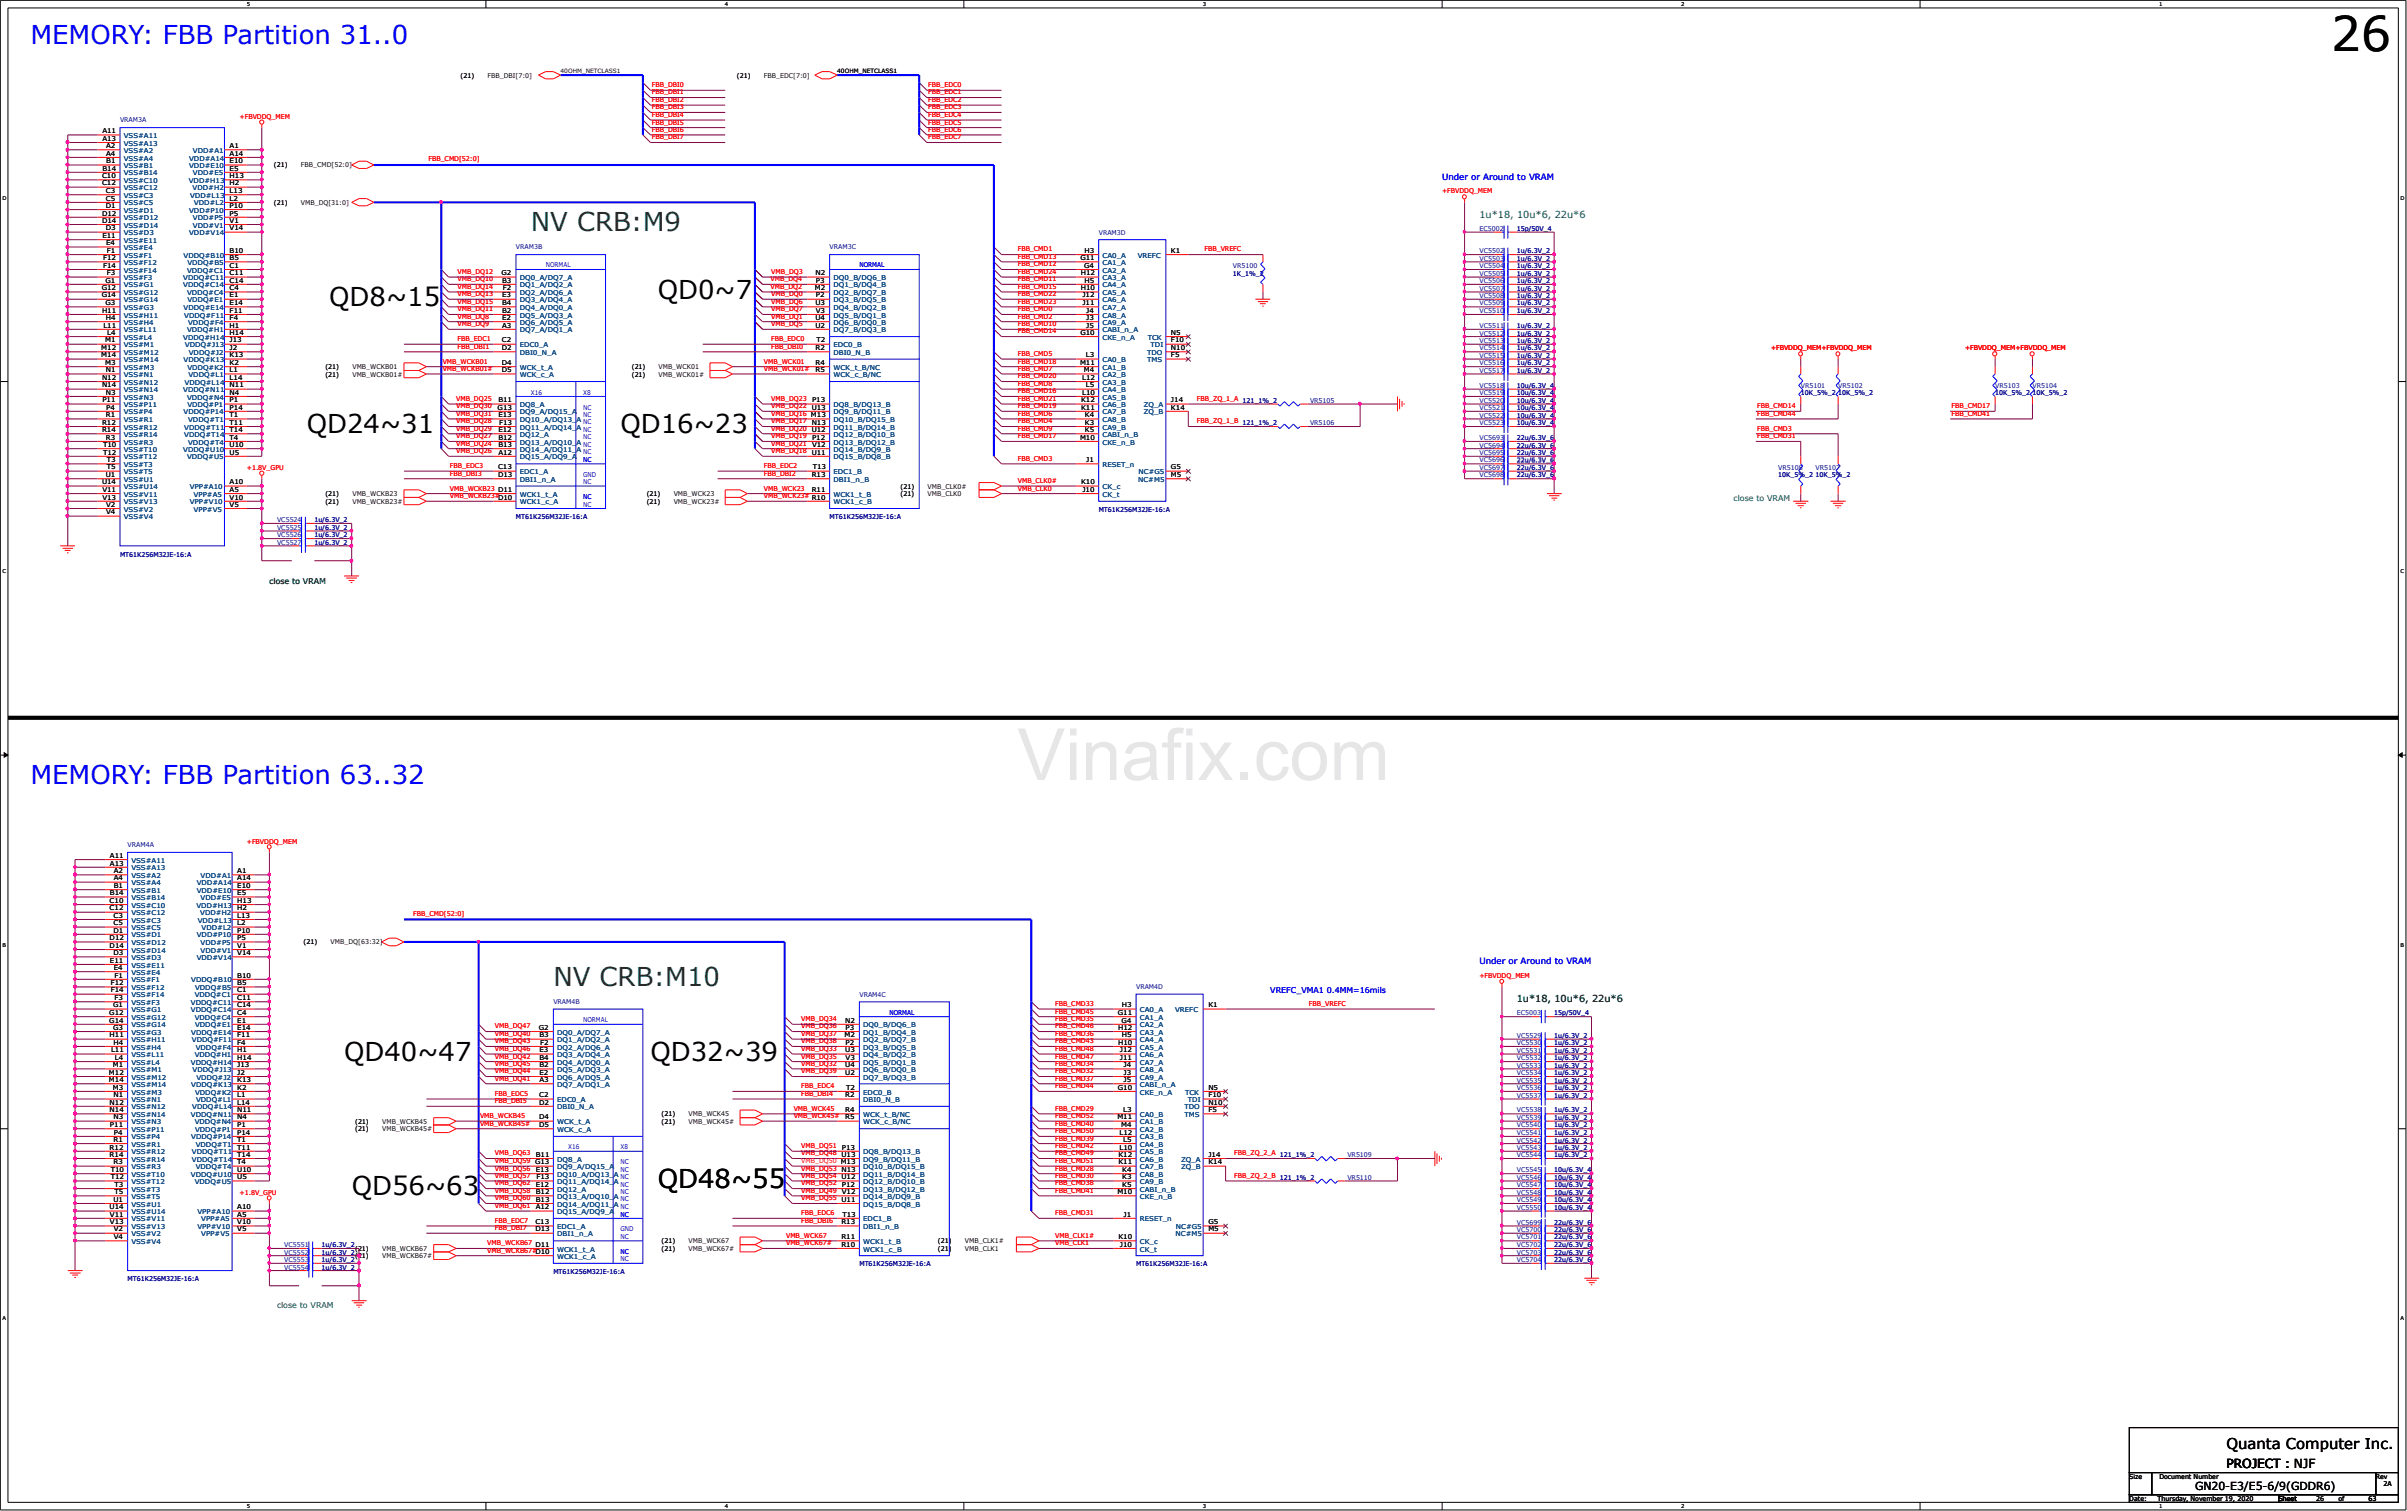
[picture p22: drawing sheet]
<svg xmlns="http://www.w3.org/2000/svg" width="283mm" height="178mm" viewBox="0 0 283 178" stroke-linecap="round" stroke-linejoin="round" font-family="sans-serif">
<defs><g id="words">
<text font-size="5.6" x="274" y="6">26</text>
<g font-size="3" fill="#00f">
<text x="3.6" y="5.2">MEMORY: FBB Partition 31..0</text>
<text x="3.6" y="92.1">MEMORY: FBB Partition 63..32</text>
</g>
<g font-size="3" fill="#007f00">
<text x="62.4" y="27.1">NV CRB:M9</text>
<text x="65" y="115.8">NV CRB:M10</text>
</g>
<g font-size="3">
<text x="38.7" y="35.9">QD8~15</text>
<text x="77.3" y="35.1">QD0~7</text>
<text x="36" y="50.8">QD24~31</text>
<text x="72.9" y="50.8">QD16~23</text>
<text x="40.4" y="124.6">QD40~47</text>
<text x="76.4" y="124.6">QD32~39</text>
<text x="41.3" y="140.4">QD56~63</text>
<text x="77.3" y="139.5">QD48~55</text>
</g>
<text font-size="1.7" x="261.6" y="170.2">Quanta Computer Inc.</text>
<text font-size="1.5" x="261.6" y="172.4">PROJECT : NJF</text>
<text font-size="1.3" x="257.9" y="175">GN20-E3/E5-6/9(GDDR6)</text>
<g font-size="1.1" fill="#007f00">
<text x="173.9" y="25.6">1u*18, 10u*6, 22u*6</text>
<text x="178.2" y="117.7">1u*18, 10u*6, 22u*6</text>
</g>
<g font-size="1" fill="#00f">
<text x="169.5" y="21.1">Under or Around to VRAM</text>
<text x="173.9" y="113.3">Under or Around to VRAM</text>
</g>
<g font-size=".9" fill="#007f00">
<text x="203.7" y="58.9">close to VRAM</text>
<text x="31.7" y="68.6">close to VRAM</text>
<text x="32.6" y="153.7">close to VRAM</text>
</g>
<text font-size=".9" fill="#00f" x="149.3" y="116.7">VREFC_VMA1 0.4MM=16mils</text>
<g font-size=".8">
<text x="54.1" y="9.1">(21)</text>
<text x="57.3" y="9.1">FBB_DBI[7:0]</text>
<text x="86.6" y="9.1">(21)</text>
<text x="89.8" y="9.1">FBB_EDC[7:0]</text>
<text x="12" y="16.5">A13</text>
<text x="12" y="15.6">A11</text>
<text x="12.5" y="17.4">A2</text>
<text x="27" y="17.4">A1</text>
<text x="12" y="21.8">C12</text>
<text x="12" y="20.9">C10</text>
<text x="12" y="20">B14</text>
<text x="12.4" y="22.7">C3</text>
<text x="12.4" y="23.6">C5</text>
<text x="12.5" y="18.3">A4</text>
<text x="12.5" y="19.2">B1</text>
<text x="27" y="18.3">A14</text>
<text x="27" y="19.2">E10</text>
<text x="27" y="20">E5</text>
<text x="27" y="20.9">H13</text>
<text x="27" y="21.8">H2</text>
<text x="27" y="22.7">L13</text>
<text x="27" y="23.6">L2</text>
<text x="32.2" y="19.7">(21)</text>
<text x="35.4" y="19.7">FBB_CMD[52:0]</text>
<text x="12" y="26.2">D14</text>
<text x="12" y="25.3">D12</text>
<text x="12" y="28">E11</text>
<text x="12.4" y="27.1">D3</text>
<text x="12.4" y="24.4">D1</text>
<text x="12.5" y="28.8">E4</text>
<text x="12.6" y="29.7">F1</text>
<text x="27" y="24.4">P10</text>
<text x="27" y="25.3">P5</text>
<text x="27" y="26.2">V1</text>
<text x="27" y="27.1">V14</text>
<text x="27" y="29.7">B10</text>
<text x="32.2" y="24.1">(21)</text>
<text x="35.4" y="24.1">VMB_DQ[31:0]</text>
<text x="127.4" y="29.7">H3</text>
<text x="137.6" y="29.7">K1</text>
<text x="11.9" y="35">G14</text>
<text x="11.9" y="34.1">G12</text>
<text x="12.1" y="30.6">F12</text>
<text x="12.1" y="31.5">F14</text>
<text x="12.4" y="33.2">G1</text>
<text x="12.4" y="35.8">G3</text>
<text x="12.6" y="32.3">F3</text>
<text x="27" y="30.6">B5</text>
<text x="27" y="31.5">C1</text>
<text x="27" y="32.3">C11</text>
<text x="27" y="33.2">C14</text>
<text x="27" y="34.1">C4</text>
<text x="27" y="35">E1</text>
<text x="27" y="35.8">E14</text>
<text x="58.9" y="32.3">G2</text>
<text x="59" y="35">E3</text>
<text x="59" y="33.2">B3</text>
<text x="59" y="35.8">B4</text>
<text x="59.1" y="34.1">F2</text>
<text x="95.7" y="34.1">M2</text>
<text x="95.8" y="32.3">N2</text>
<text x="95.8" y="35.8">U3</text>
<text x="95.9" y="35">P2</text>
<text x="95.9" y="33.2">P3</text>
<text x="127" y="30.6">G11</text>
<text x="127" y="32.3">H12</text>
<text x="127" y="34.1">H10</text>
<text x="127.2" y="35">J12</text>
<text x="127.2" y="35.8">J11</text>
<text x="127.4" y="31.5">G4</text>
<text x="127.4" y="33.2">H5</text>
<text x="11.9" y="42">M14</text>
<text x="11.9" y="41.1">M12</text>
<text x="12" y="36.7">H11</text>
<text x="12.2" y="38.5">L11</text>
<text x="12.4" y="40.2">M1</text>
<text x="12.4" y="37.6">H4</text>
<text x="12.6" y="39.3">L4</text>
<text x="27" y="36.7">F11</text>
<text x="27" y="37.6">F4</text>
<text x="27" y="38.5">H1</text>
<text x="27" y="39.3">H14</text>
<text x="27" y="40.2">J13</text>
<text x="27" y="41.1">J2</text>
<text x="27" y="42">K13</text>
<text x="59" y="41.1">D2</text>
<text x="59" y="40.2">C2</text>
<text x="59" y="36.7">B2</text>
<text x="59" y="37.6">E2</text>
<text x="59" y="38.5">A3</text>
<text x="95.8" y="41.1">R2</text>
<text x="95.8" y="38.5">U2</text>
<text x="95.8" y="37.6">U4</text>
<text x="95.9" y="36.7">V3</text>
<text x="96" y="40.2">T2</text>
<text x="127" y="39.3">G10</text>
<text x="127.6" y="42">L3</text>
<text x="127.7" y="37.6">J3</text>
<text x="127.7" y="38.5">J5</text>
<text x="127.7" y="36.7">J4</text>
<text x="137.6" y="39.3">N5</text>
<text x="137.6" y="40.2">F10</text>
<text x="137.6" y="41.1">N10</text>
<text x="137.6" y="42">F5</text>
<text x="12" y="45.5">N14</text>
<text x="12" y="44.6">N12</text>
<text x="12" y="47.3">P11</text>
<text x="12.4" y="42.9">M3</text>
<text x="12.4" y="46.4">N3</text>
<text x="12.4" y="43.7">N1</text>
<text x="27" y="42.9">K2</text>
<text x="27" y="43.7">L1</text>
<text x="27" y="44.6">L14</text>
<text x="27" y="45.5">N11</text>
<text x="27" y="46.4">N4</text>
<text x="27" y="47.3">P1</text>
<text x="38.2" y="44.3">(21)</text>
<text x="38.2" y="43.4">(21)</text>
<text x="41.4" y="44.3">VMB_WCKB01#</text>
<text x="41.4" y="43.4">VMB_WCKB01</text>
<text x="58.6" y="47.3">B11</text>
<text x="59" y="42.9">D4</text>
<text x="59" y="43.7">D5</text>
<text x="74.2" y="43.4">(21)</text>
<text x="74.2" y="44.3">(21)</text>
<text x="77.4" y="43.4">VMB_WCK01</text>
<text x="77.4" y="44.3">VMB_WCK01#</text>
<text x="95.4" y="47.3">P13</text>
<text x="95.8" y="42.9">R4</text>
<text x="95.8" y="43.7">R5</text>
<text x="126.9" y="42.9">M11</text>
<text x="127" y="47.3">K12</text>
<text x="127.2" y="46.4">L10</text>
<text x="127.2" y="44.6">L12</text>
<text x="127.4" y="43.7">M4</text>
<text x="127.6" y="45.5">L5</text>
<text x="137.6" y="47.3">J14</text>
<text x="12" y="50.8">R14</text>
<text x="12" y="49.9">R12</text>
<text x="12.1" y="53.4">T12</text>
<text x="12.1" y="52.5">T10</text>
<text x="12.4" y="51.7">R3</text>
<text x="12.4" y="49">R1</text>
<text x="12.5" y="48.1">P4</text>
<text x="27" y="48.1">P14</text>
<text x="27" y="49">T1</text>
<text x="27" y="49.9">T11</text>
<text x="27" y="50.8">T14</text>
<text x="27" y="51.7">T4</text>
<text x="27" y="52.5">U10</text>
<text x="27" y="53.4">U5</text>
<text x="58.5" y="48.1">G13</text>
<text x="58.6" y="49">E13</text>
<text x="58.6" y="51.7">B12</text>
<text x="58.6" y="52.5">B13</text>
<text x="58.6" y="53.4">A12</text>
<text x="58.6" y="50.8">E12</text>
<text x="58.6" y="49.9">F13</text>
<text x="95.4" y="49.9">N13</text>
<text x="95.4" y="50.8">U12</text>
<text x="95.4" y="48.1">U13</text>
<text x="95.4" y="53.4">U11</text>
<text x="95.4" y="51.7">P12</text>
<text x="95.4" y="52.5">V12</text>
<text x="126.9" y="51.7">M10</text>
<text x="127" y="48.1">K11</text>
<text x="127.5" y="49">K4</text>
<text x="127.5" y="49.9">K3</text>
<text x="127.5" y="50.8">K5</text>
<text x="137.6" y="48.1">K14</text>
<text x="12" y="56.9">U14</text>
<text x="12" y="57.8">V11</text>
<text x="12" y="58.7">V13</text>
<text x="12.4" y="56">U1</text>
<text x="12.5" y="59.5">V2</text>
<text x="12.6" y="55.1">T5</text>
<text x="12.6" y="54.3">T3</text>
<text x="27" y="56.9">A10</text>
<text x="27" y="57.8">A5</text>
<text x="27" y="58.7">V10</text>
<text x="27" y="59.5">V5</text>
<text x="38.2" y="58.3">(21)</text>
<text x="38.2" y="59.2">(21)</text>
<text x="41.4" y="58.3">VMB_WCKB23</text>
<text x="41.4" y="59.2">VMB_WCKB23#</text>
<text x="58.5" y="56">D13</text>
<text x="58.5" y="55.1">C13</text>
<text x="76" y="59.2">(21)</text>
<text x="76" y="58.3">(21)</text>
<text x="79.2" y="59.2">VMB_WCK23#</text>
<text x="79.2" y="58.3">VMB_WCK23</text>
<text x="95.4" y="57.8">R11</text>
<text x="95.4" y="56">R13</text>
<text x="95.5" y="55.1">T13</text>
<text x="105.8" y="58.3">(21)</text>
<text x="105.8" y="57.4">(21)</text>
<text x="109" y="58.3">VMB_CLK0</text>
<text x="109" y="57.4">VMB_CLK0#</text>
<text x="127" y="56.9">K10</text>
<text x="127.2" y="57.8">J10</text>
<text x="127.7" y="54.3">J1</text>
<text x="137.6" y="55.1">G5</text>
<text x="137.6" y="56">M5</text>
<text x="12.5" y="60.4">V4</text>
<text x="12.9" y="101.7">A13</text>
<text x="12.9" y="100.8">A11</text>
<text x="12.9" y="107">C12</text>
<text x="12.9" y="106.1">C10</text>
<text x="12.9" y="105.2">B14</text>
<text x="13.3" y="107.8">C3</text>
<text x="13.4" y="102.6">A2</text>
<text x="13.4" y="103.4">A4</text>
<text x="13.4" y="104.3">B1</text>
<text x="27.9" y="103.4">A14</text>
<text x="27.9" y="104.3">E10</text>
<text x="27.9" y="105.2">E5</text>
<text x="27.9" y="106.1">H13</text>
<text x="27.9" y="107">H2</text>
<text x="27.9" y="107.8">L13</text>
<text x="27.9" y="102.6">A1</text>
<text x="12.9" y="111.4">D14</text>
<text x="12.9" y="110.5">D12</text>
<text x="12.9" y="113.1">E11</text>
<text x="13.3" y="112.2">D3</text>
<text x="13.3" y="108.7">C5</text>
<text x="13.3" y="109.6">D1</text>
<text x="13.4" y="114">E4</text>
<text x="27.9" y="108.7">L2</text>
<text x="27.9" y="109.6">P10</text>
<text x="27.9" y="110.5">P5</text>
<text x="27.9" y="111.4">V1</text>
<text x="27.9" y="112.2">V14</text>
<text x="35.7" y="110.9">(21)</text>
<text x="38.9" y="110.9">VMB_DQ[63:32]</text>
<text x="12.8" y="119.2">G12</text>
<text x="13" y="115.7">F12</text>
<text x="13" y="116.6">F14</text>
<text x="13.3" y="118.3">G1</text>
<text x="13.5" y="117.5">F3</text>
<text x="13.5" y="114.8">F1</text>
<text x="27.9" y="114.8">B10</text>
<text x="27.9" y="115.7">B5</text>
<text x="27.9" y="116.6">C1</text>
<text x="27.9" y="117.5">C11</text>
<text x="27.9" y="118.3">C14</text>
<text x="27.9" y="119.2">C4</text>
<text x="131.3" y="119.2">G11</text>
<text x="131.8" y="118.3">H3</text>
<text x="142" y="118.3">K1</text>
<text x="12.8" y="120.1">G14</text>
<text x="12.9" y="121.9">H11</text>
<text x="13" y="123.6">L11</text>
<text x="13.2" y="125.4">M1</text>
<text x="13.3" y="121">G3</text>
<text x="13.3" y="122.7">H4</text>
<text x="13.5" y="124.5">L4</text>
<text x="27.9" y="120.1">E1</text>
<text x="27.9" y="121">E14</text>
<text x="27.9" y="121.9">F11</text>
<text x="27.9" y="122.7">F4</text>
<text x="27.9" y="123.6">H1</text>
<text x="27.9" y="124.5">H14</text>
<text x="27.9" y="125.4">J13</text>
<text x="63.3" y="121">G2</text>
<text x="63.4" y="123.6">E3</text>
<text x="63.4" y="121.9">B3</text>
<text x="63.4" y="124.5">B4</text>
<text x="63.4" y="125.4">B2</text>
<text x="63.5" y="122.7">F2</text>
<text x="99.2" y="121.9">M2</text>
<text x="99.3" y="120.1">N2</text>
<text x="99.3" y="123.6">U3</text>
<text x="99.3" y="125.4">U4</text>
<text x="99.4" y="122.7">P2</text>
<text x="99.4" y="121">P3</text>
<text x="99.4" y="124.5">V3</text>
<text x="131.4" y="121">H12</text>
<text x="131.4" y="122.7">H10</text>
<text x="131.6" y="123.6">J12</text>
<text x="131.6" y="124.5">J11</text>
<text x="131.8" y="120.1">G4</text>
<text x="131.8" y="121.9">H5</text>
<text x="132" y="125.4">J4</text>
<text x="12.8" y="127.1">M14</text>
<text x="12.8" y="126.3">M12</text>
<text x="12.9" y="130.7">N14</text>
<text x="12.9" y="129.8">N12</text>
<text x="13.2" y="128">M3</text>
<text x="13.3" y="131.5">N3</text>
<text x="13.3" y="128.9">N1</text>
<text x="27.9" y="126.3">J2</text>
<text x="27.9" y="127.1">K13</text>
<text x="27.9" y="128">K2</text>
<text x="27.9" y="128.9">L1</text>
<text x="27.9" y="129.8">L14</text>
<text x="27.9" y="130.7">N11</text>
<text x="27.9" y="131.5">N4</text>
<text x="63.4" y="129.8">D2</text>
<text x="63.4" y="131.5">D4</text>
<text x="63.4" y="128.9">C2</text>
<text x="63.4" y="126.3">E2</text>
<text x="63.4" y="127.1">A3</text>
<text x="77.7" y="131.1">(21)</text>
<text x="80.9" y="131.1">VMB_WCK45</text>
<text x="99.3" y="128.9">R2</text>
<text x="99.3" y="126.3">U2</text>
<text x="99.3" y="130.7">R4</text>
<text x="99.3" y="131.5">R5</text>
<text x="99.4" y="128">T2</text>
<text x="131.3" y="131.5">M11</text>
<text x="131.3" y="128">G10</text>
<text x="132" y="130.7">L3</text>
<text x="132" y="126.3">J3</text>
<text x="132" y="127.1">J5</text>
<text x="142" y="128">N5</text>
<text x="142" y="128.9">F10</text>
<text x="142" y="129.8">N10</text>
<text x="142" y="130.7">F5</text>
<text x="12.9" y="135.9">R14</text>
<text x="12.9" y="135">R12</text>
<text x="12.9" y="132.4">P11</text>
<text x="13" y="137.7">T10</text>
<text x="13.3" y="136.8">R3</text>
<text x="13.3" y="134.2">R1</text>
<text x="13.4" y="133.3">P4</text>
<text x="27.9" y="132.4">P1</text>
<text x="27.9" y="133.3">P14</text>
<text x="27.9" y="134.2">T1</text>
<text x="27.9" y="135">T11</text>
<text x="27.9" y="135.9">T14</text>
<text x="27.9" y="136.8">T4</text>
<text x="27.9" y="137.7">U10</text>
<text x="41.7" y="132.9">(21)</text>
<text x="41.7" y="132">(21)</text>
<text x="44.9" y="132.9">VMB_WCKB45#</text>
<text x="44.9" y="132">VMB_WCKB45</text>
<text x="63" y="137.7">E13</text>
<text x="63" y="135.9">B11</text>
<text x="63.4" y="132.4">D5</text>
<text x="77.7" y="132">(21)</text>
<text x="80.9" y="132">VMB_WCK45#</text>
<text x="98.9" y="135">P13</text>
<text x="131.4" y="136.8">K11</text>
<text x="131.4" y="135.9">K12</text>
<text x="131.6" y="135">L10</text>
<text x="131.6" y="133.3">L12</text>
<text x="131.8" y="132.4">M4</text>
<text x="131.9" y="137.7">K4</text>
<text x="132" y="134.2">L5</text>
<text x="142" y="135.9">J14</text>
<text x="142" y="136.8">K14</text>
<text x="12.9" y="142.1">U14</text>
<text x="12.9" y="142.9">V11</text>
<text x="12.9" y="143.8">V13</text>
<text x="13" y="138.5">T12</text>
<text x="13.3" y="141.2">U1</text>
<text x="13.5" y="140.3">T5</text>
<text x="13.5" y="139.4">T3</text>
<text x="27.9" y="138.5">U5</text>
<text x="27.9" y="142.1">A10</text>
<text x="27.9" y="142.9">A5</text>
<text x="27.9" y="143.8">V10</text>
<text x="62.9" y="143.8">C13</text>
<text x="63" y="140.3">B12</text>
<text x="63" y="141.2">B13</text>
<text x="63" y="142.1">A12</text>
<text x="63" y="139.4">E12</text>
<text x="63" y="138.5">F13</text>
<text x="98.9" y="143.8">R13</text>
<text x="98.9" y="139.4">P12</text>
<text x="98.9" y="140.3">V12</text>
<text x="99" y="142.9">T13</text>
<text x="131.3" y="140.3">M10</text>
<text x="131.9" y="138.5">K3</text>
<text x="131.9" y="139.4">K5</text>
<text x="132" y="142.9">J1</text>
<text x="142" y="143.8">G5</text>
<text x="13.4" y="144.7">V2</text>
<text x="13.4" y="145.6">V4</text>
<text x="27.9" y="144.7">V5</text>
<text x="41.7" y="147">(21)</text>
<text x="41.7" y="147.8">(21)</text>
<text x="44.9" y="147">VMB_WCKB67</text>
<text x="44.9" y="147.8">VMB_WCKB67#</text>
<text x="62.9" y="144.7">D13</text>
<text x="77.7" y="146.1">(21)</text>
<text x="77.7" y="147">(21)</text>
<text x="80.9" y="146.1">VMB_WCK67</text>
<text x="80.9" y="147">VMB_WCK67#</text>
<text x="98.9" y="145.6">R11</text>
<text x="98.9" y="146.5">R10</text>
<text x="110.2" y="147">(21)</text>
<text x="110.2" y="146.1">(21)</text>
<text x="113.4" y="146.1">VMB_CLK1#</text>
<text x="113.4" y="147">VMB_CLK1</text>
<text x="131.4" y="145.6">K10</text>
<text x="131.6" y="146.5">J10</text>
<text x="142" y="144.7">M5</text>
<text x="250.2" y="173.7">Size</text>
<text x="253.8" y="173.7">Document Number</text>
<text x="279.2" y="173.7">Rev</text>
<text x="250.2" y="176.3">Date:</text>
<text x="253.6" y="176.3">Thursday, November 19, 2020</text>
<text x="267.8" y="176.3">Sheet</text>
<text x="272.2" y="176.3">26</text>
<text x="274.8" y="176.3">of</text>
<text x="278.3" y="176.3">63</text>
<text x="280.1" y="174.6">2A</text>
</g>
<g font-size=".8" fill="#f00">
<text x="76.6" y="11.1">FBB_DBI1</text>
<text x="76.6" y="10.2">FBB_DBI0</text>
<text x="76.6" y="12">FBB_DBI2</text>
<text x="109.1" y="12">FBB_EDC2</text>
<text x="109.1" y="11.1">FBB_EDC1</text>
<text x="109.1" y="10.2">FBB_EDC0</text>
<text x="28.2" y="13.9">+FBVDDQ_MEM</text>
<text x="76.6" y="12.8">FBB_DBI3</text>
<text x="76.6" y="15.5">FBB_DBI6</text>
<text x="76.6" y="16.4">FBB_DBI7</text>
<text x="76.6" y="14.6">FBB_DBI5</text>
<text x="76.6" y="13.7">FBB_DBI4</text>
<text x="109.1" y="12.8">FBB_EDC3</text>
<text x="109.1" y="15.5">FBB_EDC6</text>
<text x="109.1" y="16.4">FBB_EDC7</text>
<text x="109.1" y="14.6">FBB_EDC5</text>
<text x="109.1" y="13.7">FBB_EDC4</text>
<text x="50.4" y="18.9">FBB_CMD[52:0]</text>
<text x="169.5" y="22.7">+FBVDDQ_MEM</text>
<text x="119.6" y="29.5">FBB_CMD1</text>
<text x="141.5" y="29.5">FBB_VREFC</text>
<text x="53.8" y="33">VMB_DQ10</text>
<text x="53.8" y="33.9">VMB_DQ14</text>
<text x="53.8" y="34.8">VMB_DQ13</text>
<text x="53.8" y="32.2">VMB_DQ12</text>
<text x="53.8" y="35.7">VMB_DQ15</text>
<text x="90.5" y="33">VMB_DQ4</text>
<text x="90.5" y="33.9">VMB_DQ2</text>
<text x="90.6" y="35.7">VMB_DQ6</text>
<text x="90.6" y="34.8">VMB_DQ0</text>
<text x="90.6" y="32.2">VMB_DQ3</text>
<text x="119.6" y="30.4">FBB_CMD13</text>
<text x="119.6" y="31.3">FBB_CMD12</text>
<text x="119.6" y="32.2">FBB_CMD24</text>
<text x="119.6" y="33">FBB_CMD11</text>
<text x="119.6" y="33.9">FBB_CMD15</text>
<text x="119.6" y="34.8">FBB_CMD22</text>
<text x="119.6" y="35.7">FBB_CMD23</text>
<text x="53.8" y="41">FBB_DBI1</text>
<text x="53.8" y="38.3">VMB_DQ9</text>
<text x="53.8" y="36.6">VMB_DQ11</text>
<text x="53.8" y="37.4">VMB_DQ8</text>
<text x="53.8" y="40.1">FBB_EDC1</text>
<text x="90.6" y="40.1">FBB_EDC0</text>
<text x="90.6" y="36.6">VMB_DQ7</text>
<text x="90.6" y="41">FBB_DBI0</text>
<text x="90.6" y="38.3">VMB_DQ5</text>
<text x="90.6" y="37.4">VMB_DQ1</text>
<text x="119.6" y="36.6">FBB_CMD0</text>
<text x="119.6" y="37.4">FBB_CMD2</text>
<text x="119.6" y="38.3">FBB_CMD10</text>
<text x="119.6" y="39.2">FBB_CMD14</text>
<text x="119.6" y="41.8">FBB_CMD5</text>
<text x="208.1" y="41.2">+FBVDDQ_MEM+FBVDDQ_MEM</text>
<text x="230.9" y="41.2">+FBVDDQ_MEM+FBVDDQ_MEM</text>
<text x="52" y="42.7">VMB_WCKB01</text>
<text x="52" y="43.6">VMB_WCKB01#</text>
<text x="53.6" y="47.1">VMB_DQ25</text>
<text x="53.6" y="48">VMB_DQ30</text>
<text x="89.8" y="42.7">VMB_WCK01</text>
<text x="89.8" y="43.6">VMB_WCK01#</text>
<text x="90.6" y="48">VMB_DQ22</text>
<text x="90.6" y="47.1">VMB_DQ23</text>
<text x="119.6" y="42.7">FBB_CMD18</text>
<text x="119.6" y="43.6">FBB_CMD7</text>
<text x="119.6" y="44.5">FBB_CMD20</text>
<text x="119.6" y="45.4">FBB_CMD8</text>
<text x="119.6" y="46.2">FBB_CMD16</text>
<text x="119.6" y="47.1">FBB_CMD21</text>
<text x="119.6" y="48">FBB_CMD19</text>
<text x="140.7" y="47.1">FBB_ZQ_1_A</text>
<text x="206.5" y="48">FBB_CMD14</text>
<text x="229.3" y="48">FBB_CMD17</text>
<text x="53.6" y="53.2">VMB_DQ26</text>
<text x="53.6" y="51.5">VMB_DQ27</text>
<text x="53.6" y="52.3">VMB_DQ24</text>
<text x="53.6" y="50.6">VMB_DQ29</text>
<text x="53.6" y="48.8">VMB_DQ31</text>
<text x="53.6" y="49.7">VMB_DQ28</text>
<text x="90.6" y="52.3">VMB_DQ21</text>
<text x="90.6" y="50.6">VMB_DQ20</text>
<text x="90.6" y="53.2">VMB_DQ18</text>
<text x="90.6" y="51.5">VMB_DQ19</text>
<text x="90.6" y="49.7">VMB_DQ17</text>
<text x="90.6" y="48.8">VMB_DQ16 M13</text>
<text x="119.6" y="48.8">FBB_CMD6</text>
<text x="119.6" y="49.7">FBB_CMD4</text>
<text x="119.6" y="50.6">FBB_CMD9</text>
<text x="119.6" y="51.5">FBB_CMD17</text>
<text x="140.7" y="49.7">FBB_ZQ_1_B</text>
<text x="206.5" y="48.8">FBB_CMD44</text>
<text x="206.5" y="50.6">FBB_CMD3</text>
<text x="206.5" y="51.5">FBB_CMD31</text>
<text x="229.3" y="48.8">FBB_CMD41</text>
<text x="29" y="55.2">+1.8V_GPU</text>
<text x="52.9" y="55.9">FBB_DBI3</text>
<text x="52.9" y="57.6">VMB_WCKB23 D11</text>
<text x="52.9" y="58.5">VMB_WCKB23#D10</text>
<text x="52.9" y="55">FBB_EDC3</text>
<text x="89.8" y="55">FBB_EDC2</text>
<text x="89.8" y="55.9">FBB_DBI2</text>
<text x="89.8" y="57.6">VMB_WCK23</text>
<text x="89.8" y="58.5">VMB_WCK23# R10</text>
<text x="119.6" y="57.6">VMB_CLK0</text>
<text x="119.6" y="56.7">VMB_CLK0#</text>
<text x="119.6" y="54.1">FBB_CMD3</text>
<text x="29" y="99.1">+FBVDDQ_MEM</text>
<text x="48.6" y="107.6">FBB_CMD[52:0]</text>
<text x="94.2" y="120">VMB_DQ34</text>
<text x="124" y="118.2">FBB_CMD33</text>
<text x="124" y="119.1">FBB_CMD45</text>
<text x="124" y="120">FBB_CMD35</text>
<text x="153.8" y="118.2">FBB_VREFC</text>
<text x="173.9" y="114.9">+FBVDDQ_MEM</text>
<text x="58.2" y="121.7">VMB_DQ40</text>
<text x="58.2" y="125.2">VMB_DQ45</text>
<text x="58.2" y="123.5">VMB_DQ46</text>
<text x="58.2" y="122.6">VMB_DQ43</text>
<text x="58.2" y="120.8">VMB_DQ47</text>
<text x="58.2" y="124.4">VMB_DQ42</text>
<text x="94.2" y="125.2">VMB_DQ32</text>
<text x="94.2" y="124.4">VMB_DQ35</text>
<text x="94.2" y="123.5">VMB_DQ33</text>
<text x="94.2" y="120.8">VMB_DQ36</text>
<text x="94.2" y="122.6">VMB_DQ38</text>
<text x="94.2" y="121.7">VMB_DQ37</text>
<text x="124" y="120.8">FBB_CMD46</text>
<text x="124" y="121.7">FBB_CMD36</text>
<text x="124" y="122.6">FBB_CMD43</text>
<text x="124" y="123.5">FBB_CMD48</text>
<text x="124" y="124.4">FBB_CMD47</text>
<text x="124" y="125.2">FBB_CMD34</text>
<text x="56.4" y="131.3">VMB_WCKB45</text>
<text x="58.2" y="129.6">FBB_DBI5</text>
<text x="58.2" y="127">VMB_DQ41</text>
<text x="58.2" y="126.1">VMB_DQ44</text>
<text x="58.2" y="128.7">FBB_EDC5</text>
<text x="93.3" y="131.3">VMB_WCK45#</text>
<text x="93.3" y="130.5">VMB_WCK45</text>
<text x="94.2" y="127.9">FBB_EDC4</text>
<text x="94.2" y="128.7">FBB_DBI4</text>
<text x="94.2" y="126.1">VMB_DQ39</text>
<text x="124" y="126.1">FBB_CMD32</text>
<text x="124" y="127">FBB_CMD37</text>
<text x="124" y="127.9">FBB_CMD44</text>
<text x="124" y="130.5">FBB_CMD29</text>
<text x="124" y="131.3">FBB_CMD52</text>
<text x="56.4" y="132.2">VMB_WCKB45#</text>
<text x="58.2" y="135.7">VMB_DQ63</text>
<text x="58.2" y="137.5">VMB_DQ56</text>
<text x="58.2" y="136.6">VMB_DQ59 G13</text>
<text x="94.2" y="135.7">VMB_DQ48 U13</text>
<text x="94.2" y="134.9">VMB_DQ51</text>
<text x="94.2" y="137.5">VMB_DQ53 N13</text>
<text x="94.2" y="136.6">VMB_DQ50 M13</text>
<text x="124" y="132.2">FBB_CMD40</text>
<text x="124" y="133.1">FBB_CMD50</text>
<text x="124" y="134">FBB_CMD39</text>
<text x="124" y="134.9">FBB_CMD42</text>
<text x="124" y="135.7">FBB_CMD49</text>
<text x="124" y="136.6">FBB_CMD51</text>
<text x="124" y="137.5">FBB_CMD28</text>
<text x="145" y="135.7">FBB_ZQ_2_A</text>
<text x="28.2" y="140.4">+1.8V_GPU</text>
<text x="58.2" y="141.9">VMB_DQ61</text>
<text x="58.2" y="140.1">VMB_DQ58</text>
<text x="58.2" y="141">VMB_DQ60</text>
<text x="58.2" y="139.3">VMB_DQ62</text>
<text x="58.2" y="138.4">VMB_DQ57</text>
<text x="58.2" y="143.7">FBB_EDC7</text>
<text x="94.2" y="142.8">FBB_EDC6</text>
<text x="94.2" y="143.7">FBB_DBI6</text>
<text x="94.2" y="141">VMB_DQ55 U11</text>
<text x="94.2" y="140.1">VMB_DQ49</text>
<text x="94.2" y="138.4">VMB_DQ54 U12</text>
<text x="94.2" y="139.3">VMB_DQ52</text>
<text x="124" y="138.4">FBB_CMD30</text>
<text x="124" y="139.3">FBB_CMD38</text>
<text x="124" y="140.1">FBB_CMD41</text>
<text x="124" y="142.8">FBB_CMD31</text>
<text x="145" y="138.4">FBB_ZQ_2_B</text>
<text x="57.3" y="147.2">VMB_WCKB67#D10</text>
<text x="57.3" y="146.3">VMB_WCKB67 D11</text>
<text x="58.2" y="144.5">FBB_DBI7</text>
<text x="92.4" y="146.3">VMB_WCK67#</text>
<text x="92.4" y="145.4">VMB_WCK67</text>
<text x="124" y="145.4">VMB_CLK1#</text>
<text x="124" y="146.3">VMB_CLK1</text>
</g>
<g font-size=".8" fill="#00007f">
<text x="14.1" y="14.4">VRAM3A</text>
<text x="60.6" y="29.3">VRAM3B</text>
<text x="97.5" y="29.3">VRAM3C</text>
<text x="129.1" y="27.6">VRAM3D</text>
<text x="173.9" y="29.7">VC5502</text>
<text x="173.9" y="27.1">EC5002</text>
<text x="178.2" y="27.1">15p/50V_4</text>
<text x="178.2" y="29.7">1u/6.3V_2</text>
<text x="144.9" y="31.5">VR5100</text>
<text x="144.9" y="32.4">1K_1%_2</text>
<text x="173.9" y="30.6">VC5503</text>
<text x="173.9" y="35">VC5508</text>
<text x="173.9" y="33.3">VC5506</text>
<text x="173.9" y="35.9">VC5509</text>
<text x="173.9" y="34.1">VC5507</text>
<text x="173.9" y="32.4">VC5505</text>
<text x="173.9" y="31.5">VC5504</text>
<text x="178.2" y="30.6">1u/6.3V_2</text>
<text x="178.2" y="35">1u/6.3V_2</text>
<text x="178.2" y="33.3">1u/6.3V_2</text>
<text x="178.2" y="35.9">1u/6.3V_2</text>
<text x="178.2" y="34.1">1u/6.3V_2</text>
<text x="178.2" y="32.4">1u/6.3V_2</text>
<text x="178.2" y="31.5">1u/6.3V_2</text>
<text x="173.9" y="36.8">VC5510</text>
<text x="173.9" y="39.4">VC5512</text>
<text x="173.9" y="38.5">VC5511</text>
<text x="173.9" y="41.2">VC5514</text>
<text x="173.9" y="40.3">VC5513</text>
<text x="178.2" y="36.8">1u/6.3V_2</text>
<text x="178.2" y="39.4">1u/6.3V_2</text>
<text x="178.2" y="38.5">1u/6.3V_2</text>
<text x="178.2" y="41.2">1u/6.3V_2</text>
<text x="178.2" y="40.3">1u/6.3V_2</text>
<text x="146" y="47.3">121_1%_2</text>
<text x="153.9" y="47.3">VR5105</text>
<text x="173.9" y="47.3">VC5520</text>
<text x="173.9" y="42.1">VC5515</text>
<text x="173.9" y="46.5">VC5519</text>
<text x="173.9" y="45.6">VC5518</text>
<text x="173.9" y="42.9">VC5516</text>
<text x="173.9" y="43.8">VC5517</text>
<text x="178.2" y="47.3">10u/6.3V_4</text>
<text x="178.2" y="42.1">1u/6.3V_2</text>
<text x="178.2" y="46.5">10u/6.3V_4</text>
<text x="178.2" y="45.6">10u/6.3V_4</text>
<text x="178.2" y="42.9">1u/6.3V_2</text>
<text x="178.2" y="43.8">1u/6.3V_2</text>
<text x="211.6" y="45.6">VR5101</text>
<text x="211.6" y="46.5">10K_5%_2</text>
<text x="216" y="45.6">VR5102</text>
<text x="216" y="46.5">10K_5%_2</text>
<text x="234.5" y="45.6">VR5103</text>
<text x="234.5" y="46.5">10K_5%_2</text>
<text x="238.8" y="45.6">VR5104</text>
<text x="238.8" y="46.5">10K_5%_2</text>
<text x="146" y="49.9">121_1%_2</text>
<text x="153.9" y="49.9">VR5106</text>
<text x="173.9" y="49.1">VC5522</text>
<text x="173.9" y="53.4">VC5695</text>
<text x="173.9" y="49.9">VC5523</text>
<text x="173.9" y="48.2">VC5521</text>
<text x="173.9" y="51.7">VC5693</text>
<text x="173.9" y="52.6">VC5694</text>
<text x="178.2" y="49.1">10u/6.3V_4</text>
<text x="178.2" y="53.4">22u/6.3V_6</text>
<text x="178.2" y="49.9">10u/6.3V_4</text>
<text x="178.2" y="48.2">10u/6.3V_4</text>
<text x="178.2" y="51.7">22u/6.3V_6</text>
<text x="178.2" y="52.6">22u/6.3V_6</text>
<text x="173.9" y="55.2">VC5697</text>
<text x="173.9" y="56.1">VC5698</text>
<text x="173.9" y="54.3">VC5696</text>
<text x="178.2" y="55.2">22u/6.3V_6</text>
<text x="178.2" y="56.1">22u/6.3V_6</text>
<text x="178.2" y="54.3">22u/6.3V_6</text>
<text x="209" y="55.2">VR5108</text>
<text x="209" y="56.1">10K_5%_2</text>
<text x="213.4" y="55.2">VR5107</text>
<text x="213.4" y="56.1">10K_5%_2</text>
<text x="14.1" y="65.4">MT61K256M32JE-16:A</text>
<text x="32.6" y="63.1">VC5526</text>
<text x="32.6" y="64">VC5527</text>
<text x="32.6" y="62.2">VC5525</text>
<text x="32.6" y="61.4">VC5524</text>
<text x="36.9" y="63.1">1u/6.3V_2</text>
<text x="36.9" y="64">1u/6.3V_2</text>
<text x="36.9" y="62.2">1u/6.3V_2</text>
<text x="36.9" y="61.4">1u/6.3V_2</text>
<text x="60.6" y="61">MT61K256M32JE-16:A</text>
<text x="97.5" y="61">MT61K256M32JE-16:A</text>
<text x="129.1" y="60.1">MT61K256M32JE-16:A</text>
<text x="15" y="99.5">VRAM4A</text>
<text x="65" y="118">VRAM4B</text>
<text x="101" y="117.1">VRAM4C</text>
<text x="133.5" y="116.2">VRAM4D</text>
<text x="178.2" y="119.3">EC5003</text>
<text x="182.6" y="119.3">15p/50V_4</text>
<text x="178.2" y="121.9">VC5529</text>
<text x="178.2" y="123.7">VC5531</text>
<text x="178.2" y="122.8">VC5530</text>
<text x="178.2" y="125.5">VC5533</text>
<text x="178.2" y="124.6">VC5532</text>
<text x="182.6" y="121.9">1u/6.3V_2</text>
<text x="182.6" y="123.7">1u/6.3V_2</text>
<text x="182.6" y="122.8">1u/6.3V_2</text>
<text x="182.6" y="125.5">1u/6.3V_2</text>
<text x="182.6" y="124.6">1u/6.3V_2</text>
<text x="178.2" y="127.2">VC5535</text>
<text x="178.2" y="128.1">VC5536</text>
<text x="178.2" y="126.3">VC5534</text>
<text x="178.2" y="131.6">VC5539</text>
<text x="178.2" y="129">VC5537</text>
<text x="178.2" y="130.7">VC5538</text>
<text x="182.6" y="127.2">1u/6.3V_2</text>
<text x="182.6" y="128.1">1u/6.3V_2</text>
<text x="182.6" y="126.3">1u/6.3V_2</text>
<text x="182.6" y="131.6">1u/6.3V_2</text>
<text x="182.6" y="129">1u/6.3V_2</text>
<text x="182.6" y="130.7">1u/6.3V_2</text>
<text x="150.4" y="136">121_1%_2</text>
<text x="158.3" y="136">VR5109</text>
<text x="178.2" y="135.1">VC5543</text>
<text x="178.2" y="136">VC5544</text>
<text x="178.2" y="134.2">VC5542</text>
<text x="178.2" y="137.7">VC5545</text>
<text x="178.2" y="133.3">VC5541</text>
<text x="178.2" y="132.4">VC5540</text>
<text x="182.6" y="135.1">1u/6.3V_2</text>
<text x="182.6" y="136">1u/6.3V_2</text>
<text x="182.6" y="134.2">1u/6.3V_2</text>
<text x="182.6" y="137.7">10u/6.3V_4</text>
<text x="182.6" y="133.3">1u/6.3V_2</text>
<text x="182.6" y="132.4">1u/6.3V_2</text>
<text x="150.4" y="138.6">121_1%_2</text>
<text x="158.3" y="138.6">VR5110</text>
<text x="178.2" y="138.6">VC5546</text>
<text x="178.2" y="142.1">VC5550</text>
<text x="178.2" y="143.9">VC5699</text>
<text x="178.2" y="140.4">VC5548</text>
<text x="178.2" y="139.5">VC5547</text>
<text x="178.2" y="141.2">VC5549</text>
<text x="182.6" y="138.6">10u/6.3V_4</text>
<text x="182.6" y="142.1">10u/6.3V_4</text>
<text x="182.6" y="143.9">22u/6.3V_6</text>
<text x="182.6" y="140.4">10u/6.3V_4</text>
<text x="182.6" y="139.5">10u/6.3V_4</text>
<text x="182.6" y="141.2">10u/6.3V_4</text>
<text x="33.4" y="148.3">VC5553</text>
<text x="33.4" y="146.5">VC5551</text>
<text x="33.4" y="149.1">VC5554</text>
<text x="33.4" y="147.4">VC5552</text>
<text x="37.8" y="148.3">1u/6.3V_2</text>
<text x="37.8" y="146.5">1u/6.3V_2</text>
<text x="37.8" y="149.1">1u/6.3V_2</text>
<text x="37.8" y="147.4">1u/6.3V_2</text>
<text x="65" y="149.7">MT61K256M32JE-16:A</text>
<text x="101" y="148.8">MT61K256M32JE-16:A</text>
<text x="133.5" y="148.8">MT61K256M32JE-16:A</text>
<text x="178.2" y="145.6">VC5701</text>
<text x="178.2" y="148.3">VC5704</text>
<text x="178.2" y="144.8">VC5700</text>
<text x="178.2" y="146.5">VC5702</text>
<text x="178.2" y="147.4">VC5703</text>
<text x="182.6" y="145.6">22u/6.3V_6</text>
<text x="182.6" y="148.3">22u/6.3V_6</text>
<text x="182.6" y="144.8">22u/6.3V_6</text>
<text x="182.6" y="146.5">22u/6.3V_6</text>
<text x="182.6" y="147.4">22u/6.3V_6</text>
<text x="15" y="150.5">MT61K256M32JE-16:A</text>
</g>
<g font-size=".8" fill="#00407f">
<text x="14.5" y="17.1">VSS#A13</text>
<text x="14.5" y="18">VSS#A2</text>
<text x="14.5" y="16.2">VSS#A11</text>
<text x="22.7" y="18">VDD#A1</text>
<text x="14.5" y="22.4">VSS#C12</text>
<text x="14.5" y="23.2">VSS#C3</text>
<text x="14.5" y="21.5">VSS#C10</text>
<text x="14.5" y="18.9">VSS#A4</text>
<text x="14.5" y="19.8">VSS#B1</text>
<text x="14.5" y="20.6">VSS#B14</text>
<text x="22.2" y="21.5">VDD#H13</text>
<text x="22.2" y="18.9">VDD#A14</text>
<text x="22.2" y="19.8">VDD#E10</text>
<text x="22.4" y="23.2">VDD#L13</text>
<text x="22.6" y="22.4">VDD#H2</text>
<text x="22.7" y="20.6">VDD#E5</text>
<text x="14.5" y="26.7">VSS#D14</text>
<text x="14.5" y="27.6">VSS#D3</text>
<text x="14.5" y="29.4">VSS#E4</text>
<text x="14.5" y="24.1">VSS#C5</text>
<text x="14.5" y="25">VSS#D1</text>
<text x="14.5" y="25.9">VSS#D12</text>
<text x="14.5" y="28.5">VSS#E11</text>
<text x="22.2" y="25">VDD#P10</text>
<text x="22.2" y="27.6">VDD#V14</text>
<text x="22.7" y="25.9">VDD#P5</text>
<text x="22.7" y="26.7">VDD#V1</text>
<text x="22.8" y="24.1">VDD#L2</text>
<text x="14.5" y="31.1">VSS#F12</text>
<text x="14.5" y="33.8">VSS#G1</text>
<text x="14.5" y="35.5">VSS#G14</text>
<text x="14.5" y="32">VSS#F14</text>
<text x="14.5" y="32.9">VSS#F3</text>
<text x="14.5" y="34.7">VSS#G12</text>
<text x="14.5" y="30.3">VSS#F1</text>
<text x="21.5" y="32.9">VDDQ#C11</text>
<text x="21.5" y="33.8">VDDQ#C14</text>
<text x="21.6" y="30.3">VDDQ#B10</text>
<text x="22" y="32">VDDQ#C1</text>
<text x="22" y="34.7">VDDQ#C4</text>
<text x="22" y="31.1">VDDQ#B5</text>
<text x="22" y="35.5">VDDQ#E1</text>
<text x="61.1" y="35.5">DQ3_A/DQ4_A</text>
<text x="61.1" y="32.9">DQ0_A/DQ7_A</text>
<text x="61.1" y="33.8">DQ1_A/DQ2_A</text>
<text x="61.1" y="34.7">DQ2_A/DQ6_A</text>
<text x="97.9" y="32.9">DQ0_B/DQ6_B</text>
<text x="97.9" y="35.5">DQ3_B/DQ5_B</text>
<text x="97.9" y="33.8">DQ1_B/DQ4_B</text>
<text x="97.9" y="34.7">DQ2_B/DQ7_B</text>
<text x="129.6" y="32">CA2_A</text>
<text x="129.6" y="33.8">CA4_A</text>
<text x="129.6" y="35.5">CA6_A</text>
<text x="129.6" y="30.3">CA0_A</text>
<text x="129.6" y="32.9">CA3_A</text>
<text x="129.6" y="31.1">CA1_A</text>
<text x="129.6" y="34.7">CA5_A</text>
<text x="133.7" y="30.3">VREFC</text>
<text x="14.5" y="40.8">VSS#M1</text>
<text x="14.5" y="36.4">VSS#G3</text>
<text x="14.5" y="38.2">VSS#H4</text>
<text x="14.5" y="39.9">VSS#L4</text>
<text x="14.5" y="41.7">VSS#M12</text>
<text x="14.5" y="37.3">VSS#H11</text>
<text x="14.5" y="39.1">VSS#L11</text>
<text x="21.5" y="39.9">VDDQ#H14</text>
<text x="21.6" y="36.4">VDDQ#E14</text>
<text x="21.7" y="37.3">VDDQ#F11</text>
<text x="21.7" y="40.8">VDDQ#J13</text>
<text x="22" y="39.1">VDDQ#H1</text>
<text x="22.1" y="38.2">VDDQ#F4</text>
<text x="22.2" y="41.7">VDDQ#J2</text>
<text x="61.1" y="41.7">DBI0_N_A</text>
<text x="61.1" y="36.4">DQ4_A/DQ0_A</text>
<text x="61.1" y="37.3">DQ5_A/DQ3_A</text>
<text x="61.1" y="38.2">DQ6_A/DQ5_A</text>
<text x="61.1" y="39.1">DQ7_A/DQ1_A</text>
<text x="61.1" y="40.8">EDC0_A</text>
<text x="97.9" y="41.7">DBI0_N_B</text>
<text x="97.9" y="37.3">DQ5_B/DQ1_B</text>
<text x="97.9" y="39.1">DQ7_B/DQ3_B</text>
<text x="97.9" y="40.8">EDC0_B</text>
<text x="97.9" y="36.4">DQ4_B/DQ2_B</text>
<text x="97.9" y="38.2">DQ6_B/DQ0_B</text>
<text x="129.6" y="38.2">CA9_A</text>
<text x="129.6" y="39.1">CABI_n_A</text>
<text x="129.6" y="39.9">CKE_n_A</text>
<text x="129.6" y="36.4">CA7_A</text>
<text x="129.6" y="37.3">CA8_A</text>
<text x="134.8" y="41.7">TDO</text>
<text x="134.9" y="39.9">TCK</text>
<text x="135.2" y="40.8">TDI</text>
<text x="14.5" y="42.5">VSS#M14</text>
<text x="14.5" y="43.4">VSS#M3</text>
<text x="14.5" y="46.1">VSS#N14</text>
<text x="14.5" y="46.9">VSS#N3</text>
<text x="14.5" y="44.3">VSS#N1</text>
<text x="14.5" y="45.2">VSS#N12</text>
<text x="14.5" y="47.8">VSS#P11</text>
<text x="21.5" y="46.1">VDDQ#N11</text>
<text x="21.6" y="42.5">VDDQ#K13</text>
<text x="21.7" y="45.2">VDDQ#L14</text>
<text x="22" y="46.9">VDDQ#N4</text>
<text x="22" y="43.4">VDDQ#K2</text>
<text x="22" y="47.8">VDDQ#P1</text>
<text x="22.1" y="44.3">VDDQ#L1</text>
<text x="61.1" y="43.4">WCK_t_A</text>
<text x="61.1" y="44.3">WCK_c_A</text>
<text x="61.1" y="47.8">DQ8_A</text>
<text x="97.9" y="43.4">WCK_t_B/NC</text>
<text x="97.9" y="44.3">WCK_c_B/NC</text>
<text x="97.9" y="47.8">DQ8_B/DQ13_B</text>
<text x="129.6" y="43.4">CA1_B</text>
<text x="129.6" y="46.9">CA5_B</text>
<text x="129.6" y="44.3">CA2_B</text>
<text x="129.6" y="42.6">CA0_B</text>
<text x="129.6" y="46.1">CA4_B</text>
<text x="129.6" y="47.8">CA6_B</text>
<text x="129.6" y="45.2">CA3_B</text>
<text x="134.4" y="47.8">ZQ_A</text>
<text x="134.8" y="42.5">TMS</text>
<text x="14.5" y="51.3">VSS#R14</text>
<text x="14.5" y="52.2">VSS#R3</text>
<text x="14.5" y="48.7">VSS#P4</text>
<text x="14.5" y="54">VSS#T12</text>
<text x="14.5" y="50.5">VSS#R12</text>
<text x="14.5" y="53.1">VSS#T10</text>
<text x="14.5" y="49.6">VSS#R1</text>
<text x="21.5" y="53.1">VDDQ#U10</text>
<text x="21.6" y="48.7">VDDQ#P14</text>
<text x="21.7" y="50.5">VDDQ#T11</text>
<text x="21.7" y="51.3">VDDQ#T14</text>
<text x="22" y="54">VDDQ#U5</text>
<text x="22.1" y="49.6">VDDQ#T1</text>
<text x="22.1" y="52.2">VDDQ#T4</text>
<text x="61.1" y="49.6">DQ10_A/DQ13_A</text>
<text x="61.1" y="48.7">DQ9_A/DQ15_A</text>
<text x="61.1" y="50.5">DQ11_A/DQ14_A</text>
<text x="61.1" y="52.2">DQ13_A/DQ10_A</text>
<text x="61.1" y="53.1">DQ14_A/DQ11_A</text>
<text x="61.1" y="54">DQ15_A/DQ9_A</text>
<text x="61.1" y="51.3">DQ12_A</text>
<text x="97.9" y="50.5">DQ11_B/DQ14_B</text>
<text x="97.9" y="49.6">DQ10_B/DQ15_B</text>
<text x="97.9" y="51.3">DQ12_B/DQ10_B</text>
<text x="97.9" y="52.2">DQ13_B/DQ12_B</text>
<text x="97.9" y="48.7">DQ9_B/DQ11_B</text>
<text x="97.9" y="53.1">DQ14_B/DQ9_B</text>
<text x="97.9" y="54">DQ15_B/DQ8_B</text>
<text x="129.6" y="48.7">CA7_B</text>
<text x="129.6" y="49.6">CA8_B</text>
<text x="129.6" y="50.5">CA9_B</text>
<text x="129.6" y="51.3">CABI_n_B</text>
<text x="129.6" y="52.2">CKE_n_B</text>
<text x="134.4" y="48.7">ZQ_B</text>
<text x="14.5" y="55.7">VSS#T5</text>
<text x="14.5" y="56.6">VSS#U1</text>
<text x="14.5" y="58.4">VSS#V11</text>
<text x="14.5" y="59.3">VSS#V13</text>
<text x="14.5" y="54.9">VSS#T3</text>
<text x="14.5" y="57.5">VSS#U14</text>
<text x="22.3" y="57.5">VPP#A10</text>
<text x="22.3" y="59.3">VPP#V10</text>
<text x="22.8" y="58.4">VPP#A5</text>
<text x="61.1" y="56.6">DBI1_n_A</text>
<text x="61.1" y="58.4">WCK1_t_A</text>
<text x="61.1" y="59.3">WCK1_c_A</text>
<text x="61.1" y="55.7">EDC1_A</text>
<text x="97.9" y="55.7">EDC1_B</text>
<text x="97.9" y="58.4">WCK1_t_B</text>
<text x="97.9" y="59.3">WCK1_c_B</text>
<text x="97.9" y="56.6">DBI1_n_B</text>
<text x="129.6" y="57.5">CK_c</text>
<text x="129.6" y="54.9">RESET_n</text>
<text x="129.6" y="58.4">CK_t</text>
<text x="133.7" y="56.6">NC#M5</text>
<text x="133.8" y="55.7">NC#G5</text>
<text x="14.5" y="60.1">VSS#V2</text>
<text x="14.5" y="61">VSS#V4</text>
<text x="22.8" y="60.1">VPP#V5</text>
<text x="15.4" y="101.4">VSS#A11</text>
<text x="15.4" y="107.5">VSS#C12</text>
<text x="15.4" y="102.3">VSS#A13</text>
<text x="15.4" y="103.1">VSS#A2</text>
<text x="15.4" y="106.6">VSS#C10</text>
<text x="15.4" y="104">VSS#A4</text>
<text x="15.4" y="104.9">VSS#B1</text>
<text x="15.4" y="105.7">VSS#B14</text>
<text x="23.1" y="106.6">VDD#H13</text>
<text x="23.1" y="104">VDD#A14</text>
<text x="23.1" y="104.9">VDD#E10</text>
<text x="23.5" y="107.5">VDD#H2</text>
<text x="23.6" y="105.7">VDD#E5</text>
<text x="23.6" y="103.1">VDD#A1</text>
<text x="15.4" y="108.4">VSS#C3</text>
<text x="15.4" y="111.9">VSS#D14</text>
<text x="15.4" y="112.8">VSS#D3</text>
<text x="15.4" y="109.3">VSS#C5</text>
<text x="15.4" y="110.1">VSS#D1</text>
<text x="15.4" y="111">VSS#D12</text>
<text x="15.4" y="113.7">VSS#E11</text>
<text x="23.1" y="110.1">VDD#P10</text>
<text x="23.1" y="112.8">VDD#V14</text>
<text x="23.2" y="108.4">VDD#L13</text>
<text x="23.6" y="111">VDD#P5</text>
<text x="23.6" y="111.9">VDD#V1</text>
<text x="23.7" y="109.3">VDD#L2</text>
<text x="15.4" y="116.3">VSS#F12</text>
<text x="15.4" y="118.9">VSS#G1</text>
<text x="15.4" y="114.5">VSS#E4</text>
<text x="15.4" y="117.2">VSS#F14</text>
<text x="15.4" y="118.1">VSS#F3</text>
<text x="15.4" y="119.8">VSS#G12</text>
<text x="15.4" y="115.4">VSS#F1</text>
<text x="22.4" y="118.1">VDDQ#C11</text>
<text x="22.4" y="118.9">VDDQ#C14</text>
<text x="22.5" y="115.4">VDDQ#B10</text>
<text x="22.9" y="117.2">VDDQ#C1</text>
<text x="22.9" y="119.8">VDDQ#C4</text>
<text x="22.9" y="116.3">VDDQ#B5</text>
<text x="133.9" y="118.9">CA0_A</text>
<text x="133.9" y="119.8">CA1_A</text>
<text x="138.1" y="118.9">VREFC</text>
<text x="15.4" y="125.9">VSS#M1</text>
<text x="15.4" y="120.7">VSS#G14</text>
<text x="15.4" y="121.6">VSS#G3</text>
<text x="15.4" y="123.3">VSS#H4</text>
<text x="15.4" y="125.1">VSS#L4</text>
<text x="15.4" y="122.4">VSS#H11</text>
<text x="15.4" y="124.2">VSS#L11</text>
<text x="22.4" y="125.1">VDDQ#H14</text>
<text x="22.5" y="121.6">VDDQ#E14</text>
<text x="22.6" y="122.4">VDDQ#F11</text>
<text x="22.6" y="125.9">VDDQ#J13</text>
<text x="22.9" y="124.2">VDDQ#H1</text>
<text x="22.9" y="120.7">VDDQ#E1</text>
<text x="23" y="123.3">VDDQ#F4</text>
<text x="65.5" y="124.2">DQ3_A/DQ4_A</text>
<text x="65.5" y="121.6">DQ0_A/DQ7_A</text>
<text x="65.5" y="122.4">DQ1_A/DQ2_A</text>
<text x="65.5" y="123.3">DQ2_A/DQ6_A</text>
<text x="65.5" y="125.1">DQ4_A/DQ0_A</text>
<text x="65.5" y="125.9">DQ5_A/DQ3_A</text>
<text x="101.4" y="120.7">DQ0_B/DQ6_B</text>
<text x="101.4" y="123.3">DQ3_B/DQ5_B</text>
<text x="101.4" y="121.6">DQ1_B/DQ4_B</text>
<text x="101.4" y="125.1">DQ5_B/DQ1_B</text>
<text x="101.4" y="122.4">DQ2_B/DQ7_B</text>
<text x="101.4" y="124.2">DQ4_B/DQ2_B</text>
<text x="101.4" y="125.9">DQ6_B/DQ0_B</text>
<text x="133.9" y="120.7">CA2_A</text>
<text x="133.9" y="122.4">CA4_A</text>
<text x="133.9" y="124.2">CA6_A</text>
<text x="133.9" y="125.1">CA7_A</text>
<text x="133.9" y="125.9">CA8_A</text>
<text x="133.9" y="121.6">CA3_A</text>
<text x="133.9" y="123.3">CA5_A</text>
<text x="15.4" y="127.7">VSS#M14</text>
<text x="15.4" y="128.6">VSS#M3</text>
<text x="15.4" y="131.2">VSS#N14</text>
<text x="15.4" y="126.8">VSS#M12</text>
<text x="15.4" y="129.5">VSS#N1</text>
<text x="15.4" y="130.3">VSS#N12</text>
<text x="22.4" y="131.2">VDDQ#N11</text>
<text x="22.5" y="127.7">VDDQ#K13</text>
<text x="22.6" y="130.3">VDDQ#L14</text>
<text x="22.9" y="128.6">VDDQ#K2</text>
<text x="23" y="129.5">VDDQ#L1</text>
<text x="23.1" y="126.8">VDDQ#J2</text>
<text x="65.5" y="130.3">DBI0_N_A</text>
<text x="65.5" y="126.8">DQ6_A/DQ5_A</text>
<text x="65.5" y="127.7">DQ7_A/DQ1_A</text>
<text x="65.5" y="129.5">EDC0_A</text>
<text x="101.4" y="129.5">DBI0_N_B</text>
<text x="101.4" y="126.8">DQ7_B/DQ3_B</text>
<text x="101.4" y="128.6">EDC0_B</text>
<text x="101.4" y="131.2">WCK_t_B/NC</text>
<text x="133.9" y="126.8">CA9_A</text>
<text x="133.9" y="127.7">CABI_n_A</text>
<text x="133.9" y="128.6">CKE_n_A</text>
<text x="133.9" y="131.2">CA0_B</text>
<text x="139.2" y="130.3">TDO</text>
<text x="139.2" y="131.2">TMS</text>
<text x="139.3" y="128.6">TCK</text>
<text x="139.6" y="129.5">TDI</text>
<text x="15.4" y="132.1">VSS#N3</text>
<text x="15.4" y="136.5">VSS#R14</text>
<text x="15.4" y="137.4">VSS#R3</text>
<text x="15.4" y="133.9">VSS#P4</text>
<text x="15.4" y="133">VSS#P11</text>
<text x="15.4" y="135.6">VSS#R12</text>
<text x="15.4" y="134.7">VSS#R1</text>
<text x="22.5" y="133.9">VDDQ#P14</text>
<text x="22.6" y="135.6">VDDQ#T11</text>
<text x="22.6" y="136.5">VDDQ#T14</text>
<text x="22.9" y="132.1">VDDQ#N4</text>
<text x="22.9" y="133">VDDQ#P1</text>
<text x="23" y="134.7">VDDQ#T1</text>
<text x="23" y="137.4">VDDQ#T4</text>
<text x="65.5" y="137.4">DQ9_A/DQ15_A</text>
<text x="65.5" y="132.1">WCK_t_A</text>
<text x="65.5" y="133">WCK_c_A</text>
<text x="65.5" y="136.5">DQ8_A</text>
<text x="101.4" y="137.4">DQ10_B/DQ15_B</text>
<text x="101.4" y="136.5">DQ9_B/DQ11_B</text>
<text x="101.4" y="132.1">WCK_c_B/NC</text>
<text x="101.4" y="135.6">DQ8_B/DQ13_B</text>
<text x="133.9" y="132.1">CA1_B</text>
<text x="133.9" y="135.6">CA5_B</text>
<text x="133.9" y="133">CA2_B</text>
<text x="133.9" y="137.4">CA7_B</text>
<text x="133.9" y="134.7">CA4_B</text>
<text x="133.9" y="136.5">CA6_B</text>
<text x="133.9" y="133.9">CA3_B</text>
<text x="138.8" y="136.5">ZQ_A</text>
<text x="138.8" y="137.4">ZQ_B</text>
<text x="15.4" y="140.9">VSS#T5</text>
<text x="15.4" y="141.8">VSS#U1</text>
<text x="15.4" y="143.5">VSS#V11</text>
<text x="15.4" y="139.1">VSS#T12</text>
<text x="15.4" y="140">VSS#T3</text>
<text x="15.4" y="138.3">VSS#T10</text>
<text x="15.4" y="142.6">VSS#U14</text>
<text x="22.4" y="138.3">VDDQ#U10</text>
<text x="22.9" y="139.1">VDDQ#U5</text>
<text x="23.2" y="142.6">VPP#A10</text>
<text x="23.7" y="143.5">VPP#A5</text>
<text x="65.5" y="138.3">DQ10_A/DQ13_A</text>
<text x="65.5" y="139.1">DQ11_A/DQ14_A</text>
<text x="65.5" y="140.9">DQ13_A/DQ10_A</text>
<text x="65.5" y="141.8">DQ14_A/DQ11_A</text>
<text x="65.5" y="142.6">DQ15_A/DQ9_A</text>
<text x="65.5" y="140">DQ12_A</text>
<text x="101.4" y="138.3">DQ11_B/DQ14_B</text>
<text x="101.4" y="139.1">DQ12_B/DQ10_B</text>
<text x="101.4" y="140">DQ13_B/DQ12_B</text>
<text x="101.4" y="143.5">EDC1_B</text>
<text x="101.4" y="140.9">DQ14_B/DQ9_B</text>
<text x="101.4" y="141.8">DQ15_B/DQ8_B</text>
<text x="133.9" y="143.5">RESET_n</text>
<text x="133.9" y="138.3">CA8_B</text>
<text x="133.9" y="139.1">CA9_B</text>
<text x="133.9" y="140">CABI_n_B</text>
<text x="133.9" y="140.9">CKE_n_B</text>
<text x="15.4" y="144.4">VSS#V13</text>
<text x="15.4" y="145.2">VSS#V2</text>
<text x="15.4" y="146.1">VSS#V4</text>
<text x="23.2" y="144.4">VPP#V10</text>
<text x="23.7" y="145.2">VPP#V5</text>
<text x="65.5" y="145.2">DBI1_n_A</text>
<text x="65.5" y="147">WCK1_t_A</text>
<text x="65.5" y="147.9">WCK1_c_A</text>
<text x="65.5" y="144.4">EDC1_A</text>
<text x="101.4" y="146.1">WCK1_t_B</text>
<text x="101.4" y="147">WCK1_c_B</text>
<text x="101.4" y="144.4">DBI1_n_B</text>
<text x="133.9" y="146.1">CK_c</text>
<text x="133.9" y="147">CK_t</text>
<text x="138.1" y="145.2">NC#M5</text>
<text x="138.2" y="144.4">NC#G5</text>
</g>
<g font-size=".8" fill="#00f">
<text x="64.1" y="31.4">NORMAL</text>
<text x="101" y="31.4">NORMAL</text>
<text x="62.4" y="46.4">X16</text>
<text x="68.5" y="46.4">X8</text>
<text x="68.5" y="48.1">NC</text>
<text x="68.5" y="49">NC</text>
<text x="68.5" y="49.9">NC</text>
<text x="68.5" y="50.8">NC</text>
<text x="68.5" y="51.6">NC</text>
<text x="68.5" y="52.5">NC</text>
<text x="68.5" y="53.4">NC</text>
<text x="68.5" y="56">GND</text>
<text x="68.5" y="56.9">NC</text>
<text x="68.5" y="59.5">NC</text>
<text x="68.5" y="58.6">NC</text>
<text x="68.5" y="54.3">NC</text>
<text x="104.5" y="119.2">NORMAL</text>
<text x="68.5" y="120.1">NORMAL</text>
<text x="66.8" y="135">X16</text>
<text x="72.9" y="135">X8</text>
<text x="72.9" y="136.8">NC</text>
<text x="72.9" y="137.6">NC</text>
<text x="72.9" y="138.5">NC</text>
<text x="72.9" y="139.4">NC</text>
<text x="72.9" y="140.3">NC</text>
<text x="72.9" y="141.1">NC</text>
<text x="72.9" y="142">NC</text>
<text x="72.9" y="142.9">NC</text>
<text x="72.9" y="144.7">GND</text>
<text x="72.9" y="145.5">NC</text>
<text x="72.9" y="148.2">NC</text>
<text x="72.9" y="147.3">NC</text>
</g>
<g font-size=".7">
<text x="65.9" y="8.6">40OHM_NETCLASS1</text>
<text x="98.4" y="8.6">40OHM_NETCLASS1</text>
</g>
<g font-size=".6">
<text x="29" y=".7">5</text>
<text x="85.2" y=".7">4</text>
<text x="141.3" y=".7">3</text>
<text x="197.6" y=".7">2</text>
<text x="253.7" y=".7">1</text>
<text x=".3" y="23.4">D</text>
<text x="282.1" y="23.4">D</text>
<text x=".3" y="67.3">C</text>
<text x="282.1" y="67.3">C</text>
<text x=".3" y="111.2">B</text>
<text x="282.1" y="111.2">B</text>
<text x=".3" y="155.1">A</text>
<text x="282.1" y="155.1">A</text>
<text x="29" y="177.2">5</text>
<text x="85.2" y="177.2">4</text>
<text x="141.3" y="177.2">3</text>
<text x="197.6" y="177.2">2</text>
<text x="253.7" y="177.2">1</text>
</g>
</g></defs>
<path d="M0 0h282.7v177.4h-282.7zM.9 .9h280.9v175.6h-280.9z" fill="none" stroke="#000" stroke-width=".12"/>
<g fill="#fff">
<path d="M29 .2h.3v.7h-.3z"/>
<path d="M29 176.6h.3v.7h-.3z"/>
</g>
<path d="M57.1 0v.9M57.1 176.5v.9" fill="none" stroke="#000" stroke-width=".12"/>
<g fill="#fff">
<path d="M85.2 .2h.3v.7h-.3z"/>
<path d="M85.2 176.6h.3v.7h-.3z"/>
</g>
<path d="M113.3 0v.9M113.3 176.5v.9" fill="none" stroke="#000" stroke-width=".12"/>
<g fill="#fff">
<path d="M141.3 .2h.4v.7h-.4z"/>
<path d="M141.3 176.6h.4v.7h-.4z"/>
</g>
<path d="M169.5 0v.9M169.5 176.5v.9" fill="none" stroke="#000" stroke-width=".12"/>
<g fill="#fff">
<path d="M197.6 .2h.3v.7h-.3z"/>
<path d="M197.6 176.6h.3v.7h-.3z"/>
</g>
<path d="M225.6 0v.9M225.6 176.5v.9" fill="none" stroke="#000" stroke-width=".12"/>
<g fill="#fff">
<path d="M253.7 .2h.3v.7h-.3z"/>
<path d="M253.7 176.6h.3v.7h-.3z"/>
<path d="M.3 22.9h.4v.7h-.4z"/>
<path d="M282.1 22.9h.4v.7h-.4z"/>
<path d="M.3 66.8h.4v.7h-.4z"/>
<path d="M282.1 66.8h.4v.7h-.4z"/>
</g>
<path d="M0 44.8h.9M281.8 44.8h.9" fill="none" stroke="#000" stroke-width=".12"/>
<g fill="#fff">
<path d="M.3 110.7h.4v.7h-.4z"/>
<path d="M282.1 110.7h.4v.7h-.4z"/>
</g>
<path d="M0 88.7h.9M.5 88.4l.4 .3-.4 .3zM281.8 88.7l.5-.3v.6zM281.8 88.7h.9" fill="none" stroke="#000" stroke-width=".12"/>
<path d="M.5 88.4l.4 .3-.4 .3zM281.8 88.7l.5-.3v.6z" fill="#000"/>
<g fill="#fff">
<path d="M.3 154.6h.4v.6h-.4z"/>
<path d="M282.1 154.6h.3v.6h-.3z"/>
</g>
<path d="M0 132.6h.9M281.8 132.6h.9M250.2 167.7h31.6v5.3h-31.6zM250.2 173h2.7v2.6h-2.7zM250.2 175.6h17.6v.9h-17.6zM252.9 173h26.3v2.6h-26.3zM267.8 175.6h14v.9h-14zM279.2 173h2.6v2.6h-2.6z" fill="none" stroke="#000" stroke-width=".12"/>
<path d="M.9 84.3h280.9" fill="none" stroke="#000" stroke-width=".49"/>
<g fill="none" stroke="#f00" stroke-width=".12">
<path d="M11.5 15.9h2.6M11.5 16.7h2.6M11.5 17.6h2.6M11.5 18.5h2.6M11.5 19.4h2.6M26.4 17.6h2.6M26.4 18.5h2.6M26.4 19.4h2.6M30.6 14.2l.2-.1 .1 .1 .1 .1-.1 .2-.1 .1-.2-.1-.1-.2zM30.8 14.6v.4M41.3 19.4l.9-.5h.9l.8 .5-.8 .4h-.9zM63.3 8.8l.8-.4h.9l.9 .4-.9 .5h-.9z"/>
<path d="M95.7 8.8l.9-.4h.9l.9 .4-.9 .5h-.9zM11.5 35.2h2.6M11.5 36h2.6M11.5 30.8h2.6M11.5 32.6h2.6M11.5 33.4h2.6M11.5 34.3h2.6M11.5 36.9h2.6M11.5 37.8h2.6M11.5 38.7h2.6M11.5 29.9h2.6M11.5 39.5h2.6"/>
<path d="M11.5 27.3h2.6M11.5 31.7h2.6M11.5 20.2h2.6M11.5 21.1h2.6M11.5 22h2.6M11.5 22.9h2.6M11.5 23.8h2.6M11.5 24.6h2.6M11.5 25.5h2.6M11.5 26.4h2.6M11.5 28.2h2.6M11.5 29h2.6"/>
<path d="M26.4 35.2h2.6M26.4 36h2.6M26.4 30.8h2.6M26.4 32.6h2.6M26.4 33.4h2.6M26.4 34.3h2.6M26.4 36.9h2.6M26.4 37.8h2.6M26.4 38.7h2.6M26.4 29.9h2.6M26.4 39.5h2.6M26.4 27.3h2.6"/>
<path d="M26.4 31.7h2.6M26.4 20.2h2.6M26.4 21.1h2.6M26.4 22h2.6M26.4 22.9h2.6M26.4 23.8h2.6M26.4 24.6h2.6M26.4 25.5h2.6M26.4 26.4h2.6M41.3 23.8l.9-.5h.9l.8 .5-.8 .4h-.9zM58 35.2h2.6M58 36h2.6"/>
<path d="M58 32.6h2.6M58 33.4h2.6M58 34.3h2.6M58 36.9h2.6M58 37.8h2.6M58 38.7h2.6M94.9 35.2h2.6M94.9 36h2.6M94.9 32.6h2.6M94.9 33.4h2.6M94.9 34.3h2.6M94.9 36.9h2.6"/>
<path d="M94.9 37.8h2.6M94.9 38.7h2.6M126.5 35.2h2.6M126.5 36h2.6M126.5 30.8h2.6M126.5 32.6h2.6M126.5 33.4h2.6M126.5 34.3h2.6M126.5 36.9h2.6M126.5 37.8h2.6M126.5 38.7h2.6M126.5 29.9h2.6"/>
<path d="M126.5 39.5h2.6M126.5 31.7h2.6M137 29.9h2.6M137 39.5h2.6M147.5 35.2h1.8M147.8 35.4h1.2M148.1 35.7h.6M148.3 36h.2M148.4 29.9v.9M148.4 33.4v.9M171.9 22.9h.2h.1l.1 .2-.1 .2-.1 .1-.2-.1zM172.1 23.4v.4"/>
<path d="M175.6 35.2h.9M175.6 36h.9M175.6 30.8h.9M175.6 32.6h.9M175.6 33.4h.9M175.6 34.3h.9M175.6 36.9h.9M175.6 38.7h.9M175.6 29.9h.9M175.6 39.5h.9M175.6 27.3h.9M175.6 31.7h.9"/>
<path d="M177.4 35.2h.8M177.4 36h.8M177.4 30.8h.8M177.4 32.6h.8M177.4 33.4h.8M177.4 34.3h.8M177.4 36.9h.8M177.4 38.7h.8M177.4 29.9h.8M177.4 39.5h.8M177.4 27.3h.8M177.4 31.7h.8"/>
<path d="M11.5 58.9h2.6M11.5 58h2.6M11.5 43.9h2.6M11.5 56.2h2.6M11.5 45.7h2.6M11.5 40.4h2.6M11.5 41.3h2.6M11.5 43.1h2.6M11.5 47.5h2.6M11.5 48.3h2.6M11.5 49.2h2.6M11.5 50.1h2.6"/>
<path d="M11.5 51h2.6M11.5 51.9h2.6M11.5 52.7h2.6M11.5 53.6h2.6M11.5 55.4h2.6M11.5 42.2h2.6M11.5 46.6h2.6M11.5 44.8h2.6M11.5 54.5h2.6M11.5 57.1h2.6M11.5 59.7h2.6M26.4 58.9h2.6"/>
<path d="M26.4 58h2.6M26.4 43.9h2.6M26.4 45.7h2.6M26.4 40.4h2.6M26.4 41.3h2.6M26.4 43.1h2.6M26.4 47.5h2.6M26.4 48.3h2.6M26.4 49.2h2.6M26.4 50.1h2.6M26.4 51h2.6M26.4 51.9h2.6"/>
<path d="M26.4 52.7h2.6M26.4 53.6h2.6M26.4 42.2h2.6M26.4 46.6h2.6M26.4 44.8h2.6M26.4 57.1h2.6M26.4 59.7h2.6M30.6 55.4h.2h.1l.1 .2-.1 .2h-.1h-.2l-.1-.2zM30.8 55.9v.3M47.5 57.5h1.7l.9 .5-.9 .4 .9 .5-.9 .4h-1.7zM47.5 58.4h1.7M47.5 42.6h1.7l.9 .5-.9 .4 .9 .4-.9 .5h-1.7z"/>
<path d="M47.5 43.5h1.7M58 58.9h2.6M58 58h2.6M58 43.9h2.6M58 56.2h2.6M58 40.4h2.6M58 41.3h2.6M58 43.1h2.6M58 47.5h2.6M58 48.3h2.6M58 49.2h2.6M58 50.1h2.6"/>
<path d="M58 51h2.6M58 51.9h2.6M58 52.7h2.6M58 53.6h2.6M58 55.4h2.6M83.4 42.6h1.8l.9 .5-.9 .4 .9 .4-.9 .5h-1.8zM83.4 43.5h1.8M85.2 58.4h1.8M85.2 57.5h1.8l.8 .5-.8 .4 .8 .5-.8 .4h-1.8zM94.9 58.9h2.6M94.9 58h2.6M94.9 43.9h2.6"/>
<path d="M94.9 56.2h2.6M94.9 40.4h2.6M94.9 41.3h2.6M94.9 43.1h2.6M94.9 47.5h2.6M94.9 48.3h2.6M94.9 49.2h2.6M94.9 50.1h2.6M94.9 51h2.6M94.9 51.9h2.6M94.9 52.7h2.6M94.9 53.6h2.6"/>
<path d="M94.9 55.4h2.6M115.1 56.7h1.7l.9 .4-.9 .4 .9 .5-.9 .4h-1.7zM115.1 57.5h1.7M126.5 58h2.6M126.5 43.9h2.6M126.5 45.7h2.6M126.5 43.1h2.6M126.5 47.5h2.6M126.5 48.3h2.6M126.5 49.2h2.6M126.5 50.1h2.6M126.5 51h2.6"/>
<path d="M126.5 51.9h2.6M126.5 42.2h2.6M126.5 46.6h2.6M126.5 44.8h2.6M126.5 54.5h2.6M126.5 57.1h2.6M137 56.2h2.6M137 40.4h2.6M137 41.3h2.6M137 47.5h2.6M137 48.3h2.6M137 55.4h2.6"/>
<path d="M137 42.2h2.6M149.3 47.5h.9M149.3 50.1h.9M152.8 47.5h.9M152.8 50.1h.9M164.2 46.6v1.7M164.5 46.9v1.2M164.8 47.1v.7M165 47.4v.1M175.6 43.9h.9M175.6 56.2h.9M175.6 45.7h.9"/>
<path d="M175.6 40.4h.9M175.6 41.3h.9M175.6 43.1h.9M175.6 47.5h.9M175.6 48.3h.9M175.6 49.2h.9M175.6 50.1h.9M175.6 51.9h.9M175.6 52.7h.9M175.6 53.6h.9M175.6 55.4h.9M175.6 42.2h.9"/>
<path d="M175.6 46.6h.9M175.6 54.5h.9M177.4 43.9h.8M177.4 56.2h.8M177.4 45.7h.8M177.4 40.4h.8M177.4 41.3h.8M177.4 43.1h.8M177.4 47.5h.8M177.4 48.3h.8M177.4 49.2h.8M177.4 50.1h.8"/>
<path d="M177.4 51.9h.8M177.4 52.7h.8M177.4 53.6h.8M177.4 55.4h.8M177.4 42.2h.8M177.4 46.6h.8M177.4 54.5h.8M181.8 58h1.7M182 58.2h1.2M182.3 58.5h.7M182.6 58.8h.1M210.7 58.9h1.8"/>
<path d="M211 59.1h1.2M211.2 59.4h.8M211.4 41.4l.2-.1 .1 .1 .1 .2-.1 .1-.1 .1-.2-.1zM211.5 59.7h.2M211.6 41.9v.3M211.6 43.1v.8M211.6 46.6v.9M211.6 53.6v.9M211.6 57.1v.9M215.1 58.9h1.8M215.4 59.1h1.2M215.6 59.4h.8"/>
<path d="M215.8 41.4l.2-.1 .1 .1 .1 .2-.1 .1-.1 .1-.2-.1zM215.9 59.7h.2M216 41.9v.3M216 43.1v.8M216 46.6v.9M216 53.6v.9M216 57.1v.9M234.2 41.4l.2-.1 .2 .1 .1 .2-.1 .1-.2 .1-.2-.1v-.1zM234.5 41.9v.3M234.5 43.1v.8M234.5 46.6v.9M238.6 41.4l.2-.1 .2 .1v.2v.1l-.2 .1-.2-.1v-.1z"/>
<path d="M238.8 41.9v.3M238.8 43.1v.8M238.8 46.6v.9M7.1 64.1h1.7M7.4 64.4h1.2M7.6 64.7h.7M7.9 64.9h.1M11.5 60.6h2.6M34.3 64.1h.9M34.3 63.3h.9M34.3 61.5h.9M34.3 62.4h.9"/>
<path d="M36 64.1h.9M36 63.3h.9M36 61.5h.9M36 62.4h.9M40.4 67.7h1.8M40.7 67.9h1.2M41 68.2h.7M41.2 68.4h.2M31.5 99.3l.1-.1 .2 .1 .1 .2-.1 .2h-.2h-.1zM31.7 99.8v.3M12.4 119.4h2.6M12.4 101h2.6"/>
<path d="M12.4 101.9h2.6M12.4 102.8h2.6M12.4 103.6h2.6M12.4 104.5h2.6M12.4 105.4h2.6M12.4 106.3h2.6M12.4 107.2h2.6M12.4 108h2.6M12.4 108.9h2.6M12.4 109.8h2.6M12.4 110.7h2.6M12.4 111.6h2.6"/>
<path d="M12.4 112.4h2.6M12.4 113.3h2.6M12.4 114.2h2.6M12.4 115.1h2.6M12.4 115.9h2.6M12.4 116.8h2.6M12.4 117.7h2.6M12.4 118.5h2.6M27.3 119.4h2.6M27.3 102.8h2.6M27.3 103.6h2.6M27.3 104.5h2.6"/>
<path d="M27.3 105.4h2.6M27.3 106.3h2.6M27.3 107.2h2.6M27.3 108h2.6M27.3 108.9h2.6M27.3 109.8h2.6M27.3 110.7h2.6M27.3 111.6h2.6M27.3 112.4h2.6M27.3 115.1h2.6M27.3 115.9h2.6M27.3 116.8h2.6"/>
<path d="M27.3 117.7h2.6M27.3 118.5h2.6M44.8 110.7l.9-.5h.9l.9 .5-.9 .4h-.9zM130.9 119.4h2.6M130.9 118.5h2.6M141.4 118.5h2.6M176.3 115.1h.2h.1l.1 .2-.1 .2h-.1h-.2zM176.5 115.6v.3M180 119.4h.9M181.8 119.4h.8M12.4 136.1h2.6M12.4 138.7h2.6"/>
<path d="M12.4 120.3h2.6M12.4 121.2h2.6M12.4 122.1h2.6M12.4 122.9h2.6M12.4 123.8h2.6M12.4 124.7h2.6M12.4 125.6h2.6M12.4 126.5h2.6M12.4 127.3h2.6M12.4 128.2h2.6M12.4 129.1h2.6M12.4 130h2.6"/>
<path d="M12.4 130.9h2.6M12.4 131.7h2.6M12.4 132.6h2.6M12.4 133.5h2.6M12.4 134.4h2.6M12.4 135.3h2.6M12.4 137h2.6M12.4 137.9h2.6M12.4 139.6h2.6M27.3 136.1h2.6M27.3 138.7h2.6M27.3 120.3h2.6"/>
<path d="M27.3 121.2h2.6M27.3 122.1h2.6M27.3 122.9h2.6M27.3 123.8h2.6M27.3 124.7h2.6M27.3 125.6h2.6M27.3 126.5h2.6M27.3 127.3h2.6M27.3 128.2h2.6M27.3 129.1h2.6M27.3 130h2.6M27.3 130.9h2.6"/>
<path d="M27.3 131.7h2.6M27.3 132.6h2.6M27.3 133.5h2.6M27.3 134.4h2.6M27.3 135.3h2.6M27.3 137h2.6M27.3 137.9h2.6M51 131.3h1.7l.9 .4-.9 .5 .9 .4-.9 .5h-1.7zM51 132.2h1.7M62.4 136.1h2.6M62.4 138.7h2.6M62.4 121.2h2.6"/>
<path d="M62.4 122.1h2.6M62.4 122.9h2.6M62.4 123.8h2.6M62.4 124.7h2.6M62.4 125.6h2.6M62.4 126.5h2.6M62.4 127.3h2.6M62.4 129.1h2.6M62.4 130h2.6M62.4 131.7h2.6M62.4 132.6h2.6M62.4 137h2.6"/>
<path d="M62.4 137.9h2.6M62.4 139.6h2.6M87 131.3h1.7M87 130.4h1.7l.9 .5-.9 .4 .9 .4-.9 .5h-1.7zM98.4 136.1h2.6M98.4 138.7h2.6M98.4 120.3h2.6M98.4 121.2h2.6M98.4 122.1h2.6M98.4 122.9h2.6M98.4 123.8h2.6M98.4 124.7h2.6"/>
<path d="M98.4 125.6h2.6M98.4 126.5h2.6M98.4 128.2h2.6M98.4 129.1h2.6M98.4 130.9h2.6M98.4 131.7h2.6M98.4 135.3h2.6M98.4 137h2.6M98.4 137.9h2.6M98.4 139.6h2.6M130.9 136.1h2.6M130.9 138.7h2.6"/>
<path d="M130.9 120.3h2.6M130.9 121.2h2.6M130.9 122.1h2.6M130.9 122.9h2.6M130.9 123.8h2.6M130.9 124.7h2.6M130.9 125.6h2.6M130.9 126.5h2.6M130.9 127.3h2.6M130.9 128.2h2.6M130.9 130.9h2.6M130.9 131.7h2.6"/>
<path d="M130.9 132.6h2.6M130.9 133.5h2.6M130.9 134.4h2.6M130.9 135.3h2.6M130.9 137h2.6M130.9 137.9h2.6M130.9 139.6h2.6M141.4 136.1h2.6M141.4 128.2h2.6M141.4 129.1h2.6M141.4 130h2.6M141.4 130.9h2.6"/>
<path d="M141.4 137h2.6M153.7 136.1h.9M153.7 138.7h.9M157.2 136.1h.8M157.2 138.7h.8M168.6 135.3v1.7M168.9 135.5v1.3M169.1 135.8v.7M169.4 136v.2M180 136.1h.9M180 138.7h.9M180 122.1h.9"/>
<path d="M180 122.9h.9M180 123.8h.9M180 124.7h.9M180 125.6h.9M180 126.5h.9M180 127.3h.9M180 128.2h.9M180 129.1h.9M180 130.9h.9M180 131.7h.9M180 132.6h.9M180 133.5h.9"/>
<path d="M180 134.4h.9M180 135.3h.9M180 137.9h.9M180 139.6h.9M181.8 136.1h.8M181.8 138.7h.8M181.8 122.1h.8M181.8 122.9h.8M181.8 123.8h.8M181.8 124.7h.8M181.8 125.6h.8M181.8 126.5h.8"/>
<path d="M181.8 127.3h.8M181.8 128.2h.8M181.8 129.1h.8M181.8 130.9h.8M181.8 131.7h.8M181.8 132.6h.8M181.8 133.5h.8M181.8 134.4h.8M181.8 135.3h.8M181.8 137.9h.8M181.8 139.6h.8M8 149.3h1.7"/>
<path d="M8.2 149.6h1.3M8.5 149.8h.7M8.7 150.1h.2M12.4 140.5h2.6M12.4 141.4h2.6M12.4 142.3h2.6M12.4 143.1h2.6M12.4 144h2.6M12.4 144.9h2.6M12.4 145.8h2.6M27.3 142.3h2.6M27.3 143.1h2.6"/>
<path d="M27.3 144h2.6M27.3 144.9h2.6M31.5 140.6l.1-.1 .2 .1 .1 .1-.1 .2-.2 .1-.1-.1zM31.7 141v.4M35.2 149.3h.8M35.2 148.4h.8M35.2 146.7h.8M35.2 147.5h.8M36.9 149.3h.9M36.9 148.4h.9M36.9 146.7h.9M36.9 147.5h.9"/>
<path d="M41.3 152.8h1.8M41.6 153.1h1.2M41.9 153.3h.6M42.1 153.6h.2M51 146.2h1.7l.9 .5-.9 .4 .9 .4-.9 .5h-1.7zM51 147.1h1.7M62.4 146.7h2.6M62.4 140.5h2.6M62.4 141.4h2.6M62.4 142.3h2.6M62.4 144h2.6M62.4 144.9h2.6"/>
<path d="M62.4 147.5h2.6M87 145.3h1.7l.9 .5-.9 .4 .9 .5-.9 .4h-1.7zM87 146.2h1.7M98.4 146.7h2.6M98.4 140.5h2.6M98.4 141.4h2.6M98.4 143.1h2.6M98.4 144h2.6M98.4 145.8h2.6M119.4 145.3h1.8l.9 .5-.9 .4 .9 .5-.9 .4h-1.8zM119.4 146.2h1.8M130.9 146.7h2.6"/>
<path d="M130.9 140.5h2.6M130.9 143.1h2.6M130.9 145.8h2.6M141.4 144h2.6M141.4 144.9h2.6M180 148.4h.9M180 146.7h.9M180 140.5h.9M180 141.4h.9M180 142.3h.9M180 144h.9M180 144.9h.9"/>
<path d="M180 145.8h.9M180 147.5h.9M181.8 148.4h.8M181.8 146.7h.8M181.8 140.5h.8M181.8 141.4h.8M181.8 142.3h.8M181.8 144h.8M181.8 144.9h.8M181.8 145.8h.8M181.8 147.5h.8M186.2 150.2h1.7"/>
<path d="M186.4 150.4h1.2M186.7 150.7h.7M186.9 150.9h.2"/>
</g>
<g fill="none" stroke="#7f0040" stroke-width=".12">
<path d="M75.5 9.7l.9 .9M75.5 10.6l.9 .9M75.5 11.5l.9 .9M75.5 12.4l.9 .8M75.5 13.2l.9 .9M75.5 14.1l.9 .9M75.5 15l.9 .9M75.5 15.9l.9 .8M108 9.7l.9 .9M108 10.6l.9 .9M108 11.5l.9 .9M108 12.4l.9 .8"/>
<path d="M108 13.2l.9 .9M108 14.1l.9 .9M108 15l.9 .9M108 15.9l.9 .8M51.9 31.7l.8 .9M51.9 32.6l.8 .8M51.9 33.4l.8 .9M51.9 34.3l.8 .9M51.9 36l.8 .9M51.9 36.9l.8 .9M51.9 37.8l.8 .9M51.9 35.2l.8 .8"/>
<path d="M88.7 31.7l.9 .9M88.7 32.6l.9 .8M88.7 33.4l.9 .9M88.7 34.3l.9 .9M88.7 35.2l.9 .8M88.7 36l.9 .9M88.7 36.9l.9 .9M88.7 37.8l.9 .9M116.8 29l.9 .9M116.8 29.9l.9 .9M116.8 30.8l.9 .9M116.8 31.7l.9 .9"/>
<path d="M116.8 32.6l.9 .8M116.8 33.4l.9 .9M116.8 34.3l.9 .9M116.8 35.2l.9 .8M116.8 36l.9 .9M116.8 36.9l.9 .9M116.8 37.8l.9 .9M116.8 38.7l.9 .8M139.6 29.9h8.8M51.9 46.6l.8 .9M51.9 47.5l.8 .8M51.9 48.3l.8 .9"/>
<path d="M51.9 49.2l.8 .9M51.9 50.1l.8 .9M51.9 51l.8 .9M51.9 51.9l.8 .8M51.9 52.7l.8 .9M88.7 46.6l.9 .9M88.7 47.5l.9 .8M88.7 48.3l.9 .9M88.7 49.2l.9 .9M88.7 50.1l.9 .9M88.7 51l.9 .9M88.7 51.9l.9 .8"/>
<path d="M88.7 52.7l.9 .9M116.8 50.1l.9 .9M116.8 41.3l.9 .9M116.8 42.2l.9 .9M116.8 43.1l.9 .8M116.8 43.9l.9 .9M116.8 44.8l.9 .9M116.8 45.7l.9 .9M116.8 46.6l.9 .9M116.8 47.5l.9 .8M116.8 48.3l.9 .9M116.8 49.2l.9 .9"/>
<path d="M116.8 51l.9 .9M116.8 53.6l.9 .9M117.7 58h8.8M117.7 57.1h8.8M159.8 47.5h4.4M92.2 119.4l.9 .9M121.2 117.7l.9 .8M121.2 118.5l.9 .9M121.2 119.4l.9 .9M56.2 120.3l.9 .9M56.2 121.2l.9 .9M56.2 122.1l.9 .8"/>
<path d="M56.2 122.9l.9 .9M56.2 124.7l.9 .9M56.2 125.6l.9 .9M56.2 126.5l.9 .8M56.2 123.8l.9 .9M56.2 135.3l.9 .8M56.2 136.1l.9 .9M56.2 137l.9 .9M56.2 137.9l.9 .8M56.2 138.7l.9 .9M56.2 139.6l.9 .9M92.2 120.3l.9 .9"/>
<path d="M92.2 121.2l.9 .9M92.2 122.1l.9 .8M92.2 123.8l.9 .9M92.2 124.7l.9 .9M92.2 125.6l.9 .9M92.2 122.9l.9 .9M92.2 134.4l.9 .9M92.2 135.3l.9 .8M92.2 136.1l.9 .9M92.2 137l.9 .9M92.2 137.9l.9 .8M92.2 138.7l.9 .9"/>
<path d="M92.2 139.6l.9 .9M121.2 120.3l.9 .9M121.2 121.2l.9 .9M121.2 122.1l.9 .8M121.2 122.9l.9 .9M121.2 123.8l.9 .9M121.2 124.7l.9 .9M121.2 125.6l.9 .9M121.2 126.5l.9 .8M121.2 127.3l.9 .9M121.2 130l.9 .9M121.2 130.9l.9 .8"/>
<path d="M121.2 131.7l.9 .9M121.2 132.6l.9 .9M121.2 133.5l.9 .9M121.2 134.4l.9 .9M121.2 135.3l.9 .8M121.2 136.1l.9 .9M121.2 137l.9 .9M121.2 137.9l.9 .8M121.2 138.7l.9 .9M121.2 139.6l.9 .9M56.2 140.5l.9 .9M56.2 141.4l.9 .9"/>
<path d="M92.2 140.5l.9 .9M121.2 142.3l.9 .8"/>
</g>
<g fill="none" stroke="#00f" stroke-width=".12">
<path d="M14.1 15h12.3v49.1h-12.3zM60.6 29.9h10.6v29.8h-10.6zM60.6 31.7h10.6M97.5 29.9h10.5v29.8h-10.5zM97.5 31.7h10.5M97.5 39.5h10.5M129.1 28.2h7.9v30.7h-7.9zM148.4 30.8l-.3 .2 .6 .6-.6 .5 .6 .5-.6 .6 .3 .2M176.5 36h.2M176.5 30.8h.2M176.5 35.2h.2M176.5 31.7h.2"/>
<path d="M176.5 29.9h.2M176.5 39.5h.2M176.5 33.4h.2M176.5 38.7h.2M176.5 34.3h.2M176.5 27.3h.2M176.5 32.6h.2M176.5 36.9h.2M176.7 26.5v1.5M176.7 29.1v8.6M176.7 37.9v6.8M177.2 36h.2"/>
<path d="M177.2 30.8h.2M177.2 35.2h.2M177.2 31.7h.2M177.2 29.9h.2M177.2 39.5h.2M177.2 33.4h.2M177.2 38.7h.2M177.2 34.3h.2M177.2 27.3h.2M177.2 32.6h.2M177.2 36.9h.2M177.2 26.5v1.5"/>
<path d="M177.2 29.1v8.6M177.2 37.9v6.8M60.6 44.8h10.6M60.6 46.6h10.6M60.6 54.5h10.6M60.6 57.1h10.6M67.7 44.8v14.9M97.5 44.8h10.5M97.5 42.2h10.5M150.2 47.5l.2 .2 .5-.5 .6 .5 .5-.5 .5 .5 .3-.2M150.2 50.1l.2 .3 .5-.6 .6 .6 .5-.6 .5 .6 .3-.3M176.5 43.9h.2"/>
<path d="M176.5 56.2h.2M176.5 45.7h.2M176.5 46.6h.2M176.5 54.5h.2M176.5 42.2h.2M176.5 55.4h.2M176.5 52.7h.2M176.5 53.6h.2M176.5 43.1h.2M176.5 47.5h.2M176.5 48.3h.2M176.5 41.3h.2"/>
<path d="M176.5 49.2h.2M176.5 50.1h.2M176.5 40.4h.2M176.5 51.9h.2M176.7 44.9v6M176.7 51v6M177.2 43.9h.2M177.2 56.2h.2M177.2 45.7h.2M177.2 46.6h.2M177.2 54.5h.2M177.2 42.2h.2"/>
<path d="M177.2 55.4h.2M177.2 52.7h.2M177.2 53.6h.2M177.2 43.1h.2M177.2 47.5h.2M177.2 48.3h.2M177.2 41.3h.2M177.2 49.2h.2M177.2 50.1h.2M177.2 40.4h.2M177.2 51.9h.2M177.2 44.9v6"/>
<path d="M177.2 51v6M211.6 54.5l.3 .2-.5 .6 .5 .5-.5 .5 .5 .6-.3 .2M211.6 43.9l-.2 .3 .5 .5-.5 .6 .5 .5-.5 .5 .2 .3M216 54.5l.2 .2-.4 .6 .4 .5-.4 .5 .4 .6-.2 .2M216 43.9l-.2 .3 .4 .5-.4 .6 .4 .5-.4 .5 .2 .3M234.5 43.9l-.3 .3 .5 .5-.5 .6 .5 .5-.5 .5 .3 .3M238.8 43.9l-.2 .3 .5 .5-.5 .6 .5 .5-.5 .5 .2 .3M35.2 63.3h.2M35.2 61.5h.2M35.2 64.1h.2M35.2 62.4h.2M35.4 60.7v4.2"/>
<path d="M35.9 63.3h.1M35.9 61.5h.1M35.9 64.1h.1M35.9 62.4h.1M35.9 60.7v4.2M15 100.1h12.3v49.2h-12.3zM65 118.5h10.5v29.9h-10.5zM101 117.7h10.6v29.8h-10.6zM101 119.4h10.6M133.5 116.8h7.9v30.7h-7.9zM180.9 119.4h.2M181.1 118.7v1.5"/>
<path d="M181.6 119.4h.2M181.6 118.7v1.5M65 120.3h10.5M65 133.5h10.5M65 135.3h10.5M72.1 133.5v14.9M101 132.6h10.6M101 130h10.6M101 127.3h10.6M154.6 136.1l.2 .3 .5-.5 .6 .5 .5-.5 .5 .5 .3-.3M157.2 138.7l-.3 .3-.5-.5-.5 .5-.6-.5-.5 .5-.2-.3M180.9 136.1h.2"/>
<path d="M180.9 138.7h.2M180.9 126.5h.2M180.9 132.6h.2M180.9 127.3h.2M180.9 123.8h.2M180.9 129.1h.2M180.9 130.9h.2M180.9 124.7h.2M180.9 137.9h.2M180.9 128.2h.2M180.9 122.9h.2M180.9 139.6h.2"/>
<path d="M180.9 134.4h.2M180.9 125.6h.2M180.9 131.7h.2M180.9 122.1h.2M180.9 133.5h.2M180.9 135.3h.2M181.1 121.3v8.6M181.1 130v6.9M181.1 137.1v6M181.6 136.1h.2M181.6 138.7h.2M181.6 126.5h.2"/>
<path d="M181.6 132.6h.2M181.6 127.3h.2M181.6 123.8h.2M181.6 129.1h.2M181.6 130.9h.2M181.6 124.7h.2M181.6 137.9h.2M181.6 128.2h.2M181.6 122.9h.2M181.6 139.6h.2M181.6 134.4h.2M181.6 125.6h.2"/>
<path d="M181.6 131.7h.2M181.6 122.1h.2M181.6 133.5h.2M181.6 135.3h.2M181.6 121.3v8.6M181.6 130v6.9M181.6 137.1v6M36 148.4h.3M36 146.7h.3M36 149.3h.3M36 147.5h.3M36.3 145.9v4.2"/>
<path d="M36.7 145.9v4.2M36.7 148.4h.2M36.7 146.7h.2M36.7 149.3h.2M36.7 147.5h.2M65 145.8h10.5M65 143.1h10.5M180.9 148.4h.2M180.9 146.7h.2M180.9 140.5h.2M180.9 145.8h.2M180.9 147.5h.2"/>
<path d="M180.9 144.9h.2M180.9 142.3h.2M180.9 144h.2M180.9 141.4h.2M181.1 143.2v6M181.6 148.4h.2M181.6 146.7h.2M181.6 140.5h.2M181.6 145.8h.2M181.6 147.5h.2M181.6 144.9h.2M181.6 142.3h.2"/>
<path d="M181.6 144h.2M181.6 141.4h.2M181.6 143.2v6"/>
</g>
<g fill="none" stroke="#7f4000" stroke-width=".12">
<path d="M139.4 39.3l.5 .5M139.9 39.3l-.5 .5M139.4 40.2l.5 .5M139.4 41.1l.5 .5M139.4 41.9l.5 .6M139.4 55.1l.5 .5M139.4 56l.5 .5M139.9 40.2l-.5 .5M139.9 41.1l-.5 .5M139.9 41.9l-.5 .6M139.9 55.1l-.5 .5M139.9 56l-.5 .5"/>
<path d="M143.8 128l.5 .5M143.8 128.9l.5 .5M143.8 129.7l.5 .6M143.8 130.6l.5 .5M144.3 128l-.6 .5M144.3 128.9l-.6 .5M144.3 129.7l-.6 .6M144.3 130.6l-.6 .5M143.8 143.8l.5 .5M143.8 144.6l.5 .6M144.3 143.8l-.6 .5M144.3 144.6l-.6 .6"/>
</g>
<path d="M88.7 23.8v28.9" fill="none" stroke="#00f" stroke-width=".24"/>
<path d="M159.7 47.3h.2v.2h-.2z" fill="#f0f"/>
<path d="M159.7 47.3h.2v.2h-.2z" fill="none" stroke="#f0f" stroke-width=".12"/>
<path d="M139.6 47.5h9.7M139.6 48.3v1.8h9.7M153.7 47.5h6.1v2.6h-6.1" fill="none" stroke="#7f0040" stroke-width=".12"/>
<path d="M43.9 19.4h72.9M43.9 23.8h44.8M51.9 23.8v28.9" fill="none" stroke="#00f" stroke-width=".24"/>
<path d="M51.7 23.6h.2v.2h-.2z" fill="#f0f"/>
<path d="M51.7 23.6h.2v.2h-.2z" fill="none" stroke="#f0f" stroke-width=".12"/>
<path d="M8 33.4h3.5M8 32.6h3.5" fill="none" stroke="#7f0040" stroke-width=".12"/>
<path d="M7.8 32.4h.2v.2h-.2z" fill="#f0f"/>
<path d="M7.8 32.4h.2v.2h-.2z" fill="none" stroke="#f0f" stroke-width=".12"/>
<path d="M8 19.4h3.5" fill="none" stroke="#7f0040" stroke-width=".12"/>
<path d="M7.8 19.2h.2v.3h-.2z" fill="#f0f"/>
<path d="M7.8 19.2h.2v.3h-.2z" fill="none" stroke="#f0f" stroke-width=".12"/>
<path d="M8 25.5h3.5" fill="none" stroke="#7f0040" stroke-width=".12"/>
<path d="M7.8 25.4h.2v.2h-.2z" fill="#f0f"/>
<path d="M7.8 25.4h.2v.2h-.2z" fill="none" stroke="#f0f" stroke-width=".12"/>
<path d="M8 17.6h3.5M8 30.8h3.5" fill="none" stroke="#7f0040" stroke-width=".12"/>
<path d="M7.8 30.6h.2v.3h-.2z" fill="#f0f"/>
<path d="M7.8 30.6h.2v.3h-.2z" fill="none" stroke="#f0f" stroke-width=".12"/>
<path d="M8 31.7h3.5" fill="none" stroke="#7f0040" stroke-width=".12"/>
<path d="M7.8 31.5h.2v.2h-.2z" fill="#f0f"/>
<path d="M7.8 31.5h.2v.2h-.2z" fill="none" stroke="#f0f" stroke-width=".12"/>
<path d="M8 26.4h3.5" fill="none" stroke="#7f0040" stroke-width=".12"/>
<path d="M7.8 26.2h.2v.3h-.2z" fill="#f0f"/>
<path d="M7.8 26.2h.2v.3h-.2z" fill="none" stroke="#f0f" stroke-width=".12"/>
<path d="M8 21.1h3.5" fill="none" stroke="#7f0040" stroke-width=".12"/>
<path d="M7.8 21h.2v.2h-.2z" fill="#f0f"/>
<path d="M7.8 21h.2v.2h-.2z" fill="none" stroke="#f0f" stroke-width=".12"/>
<path d="M8 18.5h3.5" fill="none" stroke="#7f0040" stroke-width=".12"/>
<path d="M7.8 18.4h.2v.2h-.2z" fill="#f0f"/>
<path d="M7.8 18.4h.2v.2h-.2z" fill="none" stroke="#f0f" stroke-width=".12"/>
<path d="M8 15.9h3.5M8 16.7h3.5" fill="none" stroke="#7f0040" stroke-width=".12"/>
<path d="M7.8 16.6h.2v.2h-.2z" fill="#f0f"/>
<path d="M7.8 16.6h.2v.2h-.2z" fill="none" stroke="#f0f" stroke-width=".12"/>
<path d="M8 22h3.5" fill="none" stroke="#7f0040" stroke-width=".12"/>
<path d="M7.8 21.9h.2v.2h-.2z" fill="#f0f"/>
<path d="M7.8 21.9h.2v.2h-.2z" fill="none" stroke="#f0f" stroke-width=".12"/>
<path d="M8 24.6h3.5" fill="none" stroke="#7f0040" stroke-width=".12"/>
<path d="M7.8 24.5h.2v.2h-.2z" fill="#f0f"/>
<path d="M7.8 24.5h.2v.2h-.2z" fill="none" stroke="#f0f" stroke-width=".12"/>
<path d="M8 22.9h3.5M8 20.2h3.5" fill="none" stroke="#7f0040" stroke-width=".12"/>
<path d="M7.8 20.1h.2v.3h-.2z" fill="#f0f"/>
<path d="M7.8 20.1h.2v.3h-.2z" fill="none" stroke="#f0f" stroke-width=".12"/>
<path d="M8 23.8h3.5M8 44.8h3.5M8 47.5h3.5" fill="none" stroke="#7f0040" stroke-width=".12"/>
<path d="M7.8 47.3h.2v.2h-.2z" fill="#f0f"/>
<path d="M7.8 47.3h.2v.2h-.2z" fill="none" stroke="#f0f" stroke-width=".12"/>
<path d="M8 46.6h3.5" fill="none" stroke="#7f0040" stroke-width=".12"/>
<path d="M7.8 46.4h.2v.3h-.2z" fill="#f0f"/>
<path d="M7.8 46.4h.2v.3h-.2z" fill="none" stroke="#f0f" stroke-width=".12"/>
<path d="M8 38.7h3.5" fill="none" stroke="#7f0040" stroke-width=".12"/>
<path d="M7.8 38.5h.2v.3h-.2z" fill="#f0f"/>
<path d="M7.8 38.5h.2v.3h-.2z" fill="none" stroke="#f0f" stroke-width=".12"/>
<path d="M8 36h3.5" fill="none" stroke="#7f0040" stroke-width=".12"/>
<path d="M7.8 35.9h.2v.2h-.2z" fill="#f0f"/>
<path d="M7.8 35.9h.2v.2h-.2z" fill="none" stroke="#f0f" stroke-width=".12"/>
<path d="M8 39.5h3.5" fill="none" stroke="#7f0040" stroke-width=".12"/>
<path d="M7.8 39.4h.2v.3h-.2z" fill="#f0f"/>
<path d="M7.8 39.4h.2v.3h-.2z" fill="none" stroke="#f0f" stroke-width=".12"/>
<path d="M8 37.8h3.5" fill="none" stroke="#7f0040" stroke-width=".12"/>
<path d="M7.8 37.7h.2v.2h-.2z" fill="#f0f"/>
<path d="M7.8 37.7h.2v.2h-.2z" fill="none" stroke="#f0f" stroke-width=".12"/>
<path d="M8 40.4h3.5" fill="none" stroke="#7f0040" stroke-width=".12"/>
<path d="M7.8 40.3h.2v.2h-.2z" fill="#f0f"/>
<path d="M7.8 40.3h.2v.2h-.2z" fill="none" stroke="#f0f" stroke-width=".12"/>
<path d="M8 43.9h3.5" fill="none" stroke="#7f0040" stroke-width=".12"/>
<path d="M7.8 43.8h.2v.2h-.2z" fill="#f0f"/>
<path d="M7.8 43.8h.2v.2h-.2z" fill="none" stroke="#f0f" stroke-width=".12"/>
<path d="M8 41.3h3.5" fill="none" stroke="#7f0040" stroke-width=".12"/>
<path d="M7.8 41.2h.2v.2h-.2z" fill="#f0f"/>
<path d="M7.8 41.2h.2v.2h-.2z" fill="none" stroke="#f0f" stroke-width=".12"/>
<path d="M8 28.2v.8M8 31.7v1.7" fill="none" stroke="#7f0040" stroke-width=".12"/>
<path d="M7.8 28.9h.2v.2h-.2z" fill="#f0f"/>
<path d="M7.8 28.9h.2v.2h-.2z" fill="none" stroke="#f0f" stroke-width=".12"/>
<path d="M7.8 28h.2v.2h-.2z" fill="#f0f"/>
<path d="M7.8 28h.2v.2h-.2z" fill="none" stroke="#f0f" stroke-width=".12"/>
<path d="M8 36v.9M8 42.2h3.5" fill="none" stroke="#7f0040" stroke-width=".12"/>
<path d="M7.8 42.1h.2v.2h-.2z" fill="#f0f"/>
<path d="M7.8 42.1h.2v.2h-.2z" fill="none" stroke="#f0f" stroke-width=".12"/>
<path d="M8 43.1h3.5" fill="none" stroke="#7f0040" stroke-width=".12"/>
<path d="M7.8 42.9h.2v.2h-.2z" fill="#f0f"/>
<path d="M7.8 42.9h.2v.2h-.2z" fill="none" stroke="#f0f" stroke-width=".12"/>
<path d="M8 16.7v1.8M8 20.2v.9M8 22v.9M8 23.8v4.4M8 29v.9M8 30.8v.9M8 40.4v.9M8 43.1v.8M8 46.6v.9M8 45.7h3.5" fill="none" stroke="#7f0040" stroke-width=".12"/>
<path d="M7.8 17.5h.2v.2h-.2z" fill="#f0f"/>
<path d="M7.8 17.5h.2v.2h-.2z" fill="none" stroke="#f0f" stroke-width=".12"/>
<path d="M8 21.1v.9M8 33.4v.9M8 37.8v1.7M8 41.3v1.8M8 43.9v.9" fill="none" stroke="#7f0040" stroke-width=".12"/>
<path d="M7.8 34.1h.2v.3h-.2z" fill="#f0f"/>
<path d="M7.8 34.1h.2v.3h-.2z" fill="none" stroke="#f0f" stroke-width=".12"/>
<path d="M7.8 33.3h.2v.2h-.2z" fill="#f0f"/>
<path d="M7.8 33.3h.2v.2h-.2z" fill="none" stroke="#f0f" stroke-width=".12"/>
<path d="M8 44.8v.9" fill="none" stroke="#7f0040" stroke-width=".12"/>
<path d="M7.8 45.6h.2v.2h-.2z" fill="#f0f"/>
<path d="M7.8 45.6h.2v.2h-.2z" fill="none" stroke="#f0f" stroke-width=".12"/>
<path d="M7.8 44.7h.2v.2h-.2z" fill="#f0f"/>
<path d="M7.8 44.7h.2v.2h-.2z" fill="none" stroke="#f0f" stroke-width=".12"/>
<path d="M8 15.9v.8M8 18.5v.9M8 22.9v.9M8 29.9v.9M8 39.5v.9M8 45.7v.9M8 47.5v.8" fill="none" stroke="#7f0040" stroke-width=".12"/>
<path d="M7.8 23.6h.2v.2h-.2z" fill="#f0f"/>
<path d="M7.8 23.6h.2v.2h-.2z" fill="none" stroke="#f0f" stroke-width=".12"/>
<path d="M7.8 22.7h.2v.3h-.2z" fill="#f0f"/>
<path d="M7.8 22.7h.2v.3h-.2z" fill="none" stroke="#f0f" stroke-width=".12"/>
<path d="M8 19.4v.8M8 29.9h3.5" fill="none" stroke="#7f0040" stroke-width=".12"/>
<path d="M7.8 29.7h.2v.3h-.2z" fill="#f0f"/>
<path d="M7.8 29.7h.2v.3h-.2z" fill="none" stroke="#f0f" stroke-width=".12"/>
<path d="M8 29h3.5M8 27.3h3.5" fill="none" stroke="#7f0040" stroke-width=".12"/>
<path d="M7.8 27.1h.2v.2h-.2z" fill="#f0f"/>
<path d="M7.8 27.1h.2v.2h-.2z" fill="none" stroke="#f0f" stroke-width=".12"/>
<path d="M8 28.2h3.5M11.5 34.3h-3.5v.9h3.5" fill="none" stroke="#7f0040" stroke-width=".12"/>
<path d="M7.8 35h.2v.3h-.2z" fill="#f0f"/>
<path d="M7.8 35h.2v.3h-.2z" fill="none" stroke="#f0f" stroke-width=".12"/>
<path d="M8 35.2v.8M8 48.3h3.5" fill="none" stroke="#7f0040" stroke-width=".12"/>
<path d="M7.8 48.2h.2v.2h-.2z" fill="#f0f"/>
<path d="M7.8 48.2h.2v.2h-.2z" fill="none" stroke="#f0f" stroke-width=".12"/>
<path d="M8 48.3v.9h3.5" fill="none" stroke="#7f0040" stroke-width=".12"/>
<path d="M7.8 49.1h.2v.2h-.2z" fill="#f0f"/>
<path d="M7.8 49.1h.2v.2h-.2z" fill="none" stroke="#f0f" stroke-width=".12"/>
<path d="M8 49.2v.9h3.5" fill="none" stroke="#7f0040" stroke-width=".12"/>
<path d="M7.8 49.9h.2v.3h-.2z" fill="#f0f"/>
<path d="M7.8 49.9h.2v.3h-.2z" fill="none" stroke="#f0f" stroke-width=".12"/>
<path d="M8 50.1v.9h3.5" fill="none" stroke="#7f0040" stroke-width=".12"/>
<path d="M7.8 50.8h.2v.3h-.2z" fill="#f0f"/>
<path d="M7.8 50.8h.2v.3h-.2z" fill="none" stroke="#f0f" stroke-width=".12"/>
<path d="M8 51v.9h3.5" fill="none" stroke="#7f0040" stroke-width=".12"/>
<path d="M7.8 51.7h.2v.2h-.2z" fill="#f0f"/>
<path d="M7.8 51.7h.2v.2h-.2z" fill="none" stroke="#f0f" stroke-width=".12"/>
<path d="M8 51.9v.8h3.5" fill="none" stroke="#7f0040" stroke-width=".12"/>
<path d="M7.8 52.6h.2v.2h-.2z" fill="#f0f"/>
<path d="M7.8 52.6h.2v.2h-.2z" fill="none" stroke="#f0f" stroke-width=".12"/>
<path d="M8 52.7v.9h3.5" fill="none" stroke="#7f0040" stroke-width=".12"/>
<path d="M7.8 53.5h.2v.2h-.2z" fill="#f0f"/>
<path d="M7.8 53.5h.2v.2h-.2z" fill="none" stroke="#f0f" stroke-width=".12"/>
<path d="M8 53.6v.9h3.5" fill="none" stroke="#7f0040" stroke-width=".12"/>
<path d="M7.8 54.3h.2v.3h-.2z" fill="#f0f"/>
<path d="M7.8 54.3h.2v.3h-.2z" fill="none" stroke="#f0f" stroke-width=".12"/>
<path d="M8 54.5v.9h3.5" fill="none" stroke="#7f0040" stroke-width=".12"/>
<path d="M7.8 55.2h.2v.3h-.2z" fill="#f0f"/>
<path d="M7.8 55.2h.2v.3h-.2z" fill="none" stroke="#f0f" stroke-width=".12"/>
<path d="M8 55.4v1.7M8 56.2h3.5" fill="none" stroke="#7f0040" stroke-width=".12"/>
<path d="M7.8 57h.2v.2h-.2z" fill="#f0f"/>
<path d="M7.8 57h.2v.2h-.2z" fill="none" stroke="#f0f" stroke-width=".12"/>
<path d="M7.8 56.1h.2v.2h-.2z" fill="#f0f"/>
<path d="M7.8 56.1h.2v.2h-.2z" fill="none" stroke="#f0f" stroke-width=".12"/>
<path d="M11.5 57.1h-3.5v.9h3.5" fill="none" stroke="#7f0040" stroke-width=".12"/>
<path d="M7.8 57.9h.2v.2h-.2z" fill="#f0f"/>
<path d="M7.8 57.9h.2v.2h-.2z" fill="none" stroke="#f0f" stroke-width=".12"/>
<path d="M8 58v.9h3.5" fill="none" stroke="#7f0040" stroke-width=".12"/>
<path d="M7.8 58.7h.2v.3h-.2z" fill="#f0f"/>
<path d="M7.8 58.7h.2v.3h-.2z" fill="none" stroke="#f0f" stroke-width=".12"/>
<path d="M8 58.9v.8h3.5" fill="none" stroke="#7f0040" stroke-width=".12"/>
<path d="M7.8 59.6h.2v.3h-.2z" fill="#f0f"/>
<path d="M7.8 59.6h.2v.3h-.2z" fill="none" stroke="#f0f" stroke-width=".12"/>
<path d="M8 59.7v.9h3.5" fill="none" stroke="#7f0040" stroke-width=".12"/>
<path d="M7.8 60.5h.2v.2h-.2z" fill="#f0f"/>
<path d="M7.8 60.5h.2v.2h-.2z" fill="none" stroke="#f0f" stroke-width=".12"/>
<path d="M8 36.9h3.5M8 60.6v3.5" fill="none" stroke="#7f0040" stroke-width=".12"/>
<path d="M7.8 36.8h.2v.2h-.2z" fill="#f0f"/>
<path d="M7.8 36.8h.2v.2h-.2z" fill="none" stroke="#f0f" stroke-width=".12"/>
<path d="M29 18.5h1.8v.9M8 36.9v.9M29 27.3h1.8M29 24.6h1.8" fill="none" stroke="#7f0040" stroke-width=".12"/>
<path d="M30.6 19.2h.3v.3h-.3z" fill="#f0f"/>
<path d="M30.6 19.2h.3v.3h-.3z" fill="none" stroke="#f0f" stroke-width=".12"/>
<path d="M30.6 18.4h.3v.2h-.3z" fill="#f0f"/>
<path d="M30.6 18.4h.3v.2h-.3z" fill="none" stroke="#f0f" stroke-width=".12"/>
<path d="M30.8 15v2.6" fill="none" stroke="#7f0040" stroke-width=".12"/>
<path d="M30.6 17.5h.3v.2h-.3z" fill="#f0f"/>
<path d="M30.6 17.5h.3v.2h-.3z" fill="none" stroke="#f0f" stroke-width=".12"/>
<path d="M29 19.4h1.8v.8M29 22h1.8v.9M30.8 24.6v.9h-1.8" fill="none" stroke="#7f0040" stroke-width=".12"/>
<path d="M30.6 25.4h.3v.2h-.3z" fill="#f0f"/>
<path d="M30.6 25.4h.3v.2h-.3z" fill="none" stroke="#f0f" stroke-width=".12"/>
<path d="M30.8 22.9v.9M30.8 25.5v.9" fill="none" stroke="#7f0040" stroke-width=".12"/>
<path d="M30.6 23.6h.3v.2h-.3z" fill="#f0f"/>
<path d="M30.6 23.6h.3v.2h-.3z" fill="none" stroke="#f0f" stroke-width=".12"/>
<path d="M30.6 22.7h.3v.3h-.3z" fill="#f0f"/>
<path d="M30.6 22.7h.3v.3h-.3z" fill="none" stroke="#f0f" stroke-width=".12"/>
<path d="M29 22.9h1.8M29 20.2h1.8v.9" fill="none" stroke="#7f0040" stroke-width=".12"/>
<path d="M30.6 20.1h.3v.3h-.3z" fill="#f0f"/>
<path d="M30.6 20.1h.3v.3h-.3z" fill="none" stroke="#f0f" stroke-width=".12"/>
<path d="M29 26.4h1.8v.9" fill="none" stroke="#7f0040" stroke-width=".12"/>
<path d="M30.6 26.2h.3v.3h-.3z" fill="#f0f"/>
<path d="M30.6 26.2h.3v.3h-.3z" fill="none" stroke="#f0f" stroke-width=".12"/>
<path d="M29 17.6h1.8M29 23.8h1.8v.8" fill="none" stroke="#7f0040" stroke-width=".12"/>
<path d="M30.6 24.5h.3v.2h-.3z" fill="#f0f"/>
<path d="M30.6 24.5h.3v.2h-.3z" fill="none" stroke="#f0f" stroke-width=".12"/>
<path d="M30.8 21.1v.9" fill="none" stroke="#7f0040" stroke-width=".12"/>
<path d="M30.6 21.9h.3v.2h-.3z" fill="#f0f"/>
<path d="M30.6 21.9h.3v.2h-.3z" fill="none" stroke="#f0f" stroke-width=".12"/>
<path d="M30.6 21h.3v.2h-.3z" fill="#f0f"/>
<path d="M30.6 21h.3v.2h-.3z" fill="none" stroke="#f0f" stroke-width=".12"/>
<path d="M30.8 17.6v.9M29 21.1h1.8M29 37.8h1.8M29 40.4h1.8v.9M29 49.2h1.8v.9" fill="none" stroke="#7f0040" stroke-width=".12"/>
<path d="M30.6 49.1h.3v.2h-.3z" fill="#f0f"/>
<path d="M30.6 49.1h.3v.2h-.3z" fill="none" stroke="#f0f" stroke-width=".12"/>
<path d="M29 31.7h1.8v.9M30.8 29.9v.9M30.8 37.8v.9" fill="none" stroke="#7f0040" stroke-width=".12"/>
<path d="M30.6 38.5h.3v.3h-.3z" fill="#f0f"/>
<path d="M30.6 38.5h.3v.3h-.3z" fill="none" stroke="#f0f" stroke-width=".12"/>
<path d="M30.8 35.2v.8M29 46.6h1.8v.9" fill="none" stroke="#7f0040" stroke-width=".12"/>
<path d="M30.6 35.9h.3v.2h-.3z" fill="#f0f"/>
<path d="M30.6 35.9h.3v.2h-.3z" fill="none" stroke="#f0f" stroke-width=".12"/>
<path d="M29 43.9h1.8v.9" fill="none" stroke="#7f0040" stroke-width=".12"/>
<path d="M30.6 43.8h.3v.2h-.3z" fill="#f0f"/>
<path d="M30.6 43.8h.3v.2h-.3z" fill="none" stroke="#f0f" stroke-width=".12"/>
<path d="M29 35.2h1.8M29 32.6h1.8" fill="none" stroke="#7f0040" stroke-width=".12"/>
<path d="M30.6 32.4h.3v.2h-.3z" fill="#f0f"/>
<path d="M30.6 32.4h.3v.2h-.3z" fill="none" stroke="#f0f" stroke-width=".12"/>
<path d="M30.8 32.6v.8M29 50.1h1.8v.9" fill="none" stroke="#7f0040" stroke-width=".12"/>
<path d="M30.6 50.8h.3v.3h-.3z" fill="#f0f"/>
<path d="M30.6 50.8h.3v.3h-.3z" fill="none" stroke="#f0f" stroke-width=".12"/>
<path d="M30.6 49.9h.3v.3h-.3z" fill="#f0f"/>
<path d="M30.6 49.9h.3v.3h-.3z" fill="none" stroke="#f0f" stroke-width=".12"/>
<path d="M30.8 27.3v2.6" fill="none" stroke="#7f0040" stroke-width=".12"/>
<path d="M30.6 29.7h.3v.3h-.3z" fill="#f0f"/>
<path d="M30.6 29.7h.3v.3h-.3z" fill="none" stroke="#f0f" stroke-width=".12"/>
<path d="M30.6 27.1h.3v.2h-.3z" fill="#f0f"/>
<path d="M30.6 27.1h.3v.2h-.3z" fill="none" stroke="#f0f" stroke-width=".12"/>
<path d="M29 38.7h1.8v.8M29 47.5h1.8" fill="none" stroke="#7f0040" stroke-width=".12"/>
<path d="M30.6 47.3h.3v.2h-.3z" fill="#f0f"/>
<path d="M30.6 47.3h.3v.2h-.3z" fill="none" stroke="#f0f" stroke-width=".12"/>
<path d="M29 44.8h1.8v.9M30.8 47.5v.8" fill="none" stroke="#7f0040" stroke-width=".12"/>
<path d="M30.6 45.6h.3v.2h-.3z" fill="#f0f"/>
<path d="M30.6 45.6h.3v.2h-.3z" fill="none" stroke="#f0f" stroke-width=".12"/>
<path d="M30.6 44.7h.3v.2h-.3z" fill="#f0f"/>
<path d="M30.6 44.7h.3v.2h-.3z" fill="none" stroke="#f0f" stroke-width=".12"/>
<path d="M29 36h1.8v.9M30.8 42.2v.9" fill="none" stroke="#7f0040" stroke-width=".12"/>
<path d="M30.6 42.9h.3v.2h-.3z" fill="#f0f"/>
<path d="M30.6 42.9h.3v.2h-.3z" fill="none" stroke="#f0f" stroke-width=".12"/>
<path d="M29 33.4h1.8v.9" fill="none" stroke="#7f0040" stroke-width=".12"/>
<path d="M30.6 34.1h.3v.3h-.3z" fill="#f0f"/>
<path d="M30.6 34.1h.3v.3h-.3z" fill="none" stroke="#f0f" stroke-width=".12"/>
<path d="M30.6 33.3h.3v.2h-.3z" fill="#f0f"/>
<path d="M30.6 33.3h.3v.2h-.3z" fill="none" stroke="#f0f" stroke-width=".12"/>
<path d="M29 39.5h1.8v.9M29 51h1.8v.9" fill="none" stroke="#7f0040" stroke-width=".12"/>
<path d="M30.6 40.3h.3v.2h-.3z" fill="#f0f"/>
<path d="M30.6 40.3h.3v.2h-.3z" fill="none" stroke="#f0f" stroke-width=".12"/>
<path d="M30.6 39.4h.3v.3h-.3z" fill="#f0f"/>
<path d="M30.6 39.4h.3v.3h-.3z" fill="none" stroke="#f0f" stroke-width=".12"/>
<path d="M29 48.3h1.8" fill="none" stroke="#7f0040" stroke-width=".12"/>
<path d="M30.6 48.2h.3v.2h-.3z" fill="#f0f"/>
<path d="M30.6 48.2h.3v.2h-.3z" fill="none" stroke="#f0f" stroke-width=".12"/>
<path d="M29 30.8h1.8M29 42.2h1.8M30.8 48.3v.9" fill="none" stroke="#7f0040" stroke-width=".12"/>
<path d="M30.6 42.1h.3v.2h-.3z" fill="#f0f"/>
<path d="M30.6 42.1h.3v.2h-.3z" fill="none" stroke="#f0f" stroke-width=".12"/>
<path d="M29 36.9h1.8v.9" fill="none" stroke="#7f0040" stroke-width=".12"/>
<path d="M30.6 37.7h.3v.2h-.3z" fill="#f0f"/>
<path d="M30.6 37.7h.3v.2h-.3z" fill="none" stroke="#f0f" stroke-width=".12"/>
<path d="M30.6 36.8h.3v.2h-.3z" fill="#f0f"/>
<path d="M30.6 36.8h.3v.2h-.3z" fill="none" stroke="#f0f" stroke-width=".12"/>
<path d="M29 45.7h1.8v.9" fill="none" stroke="#7f0040" stroke-width=".12"/>
<path d="M30.6 46.4h.3v.3h-.3z" fill="#f0f"/>
<path d="M30.6 46.4h.3v.3h-.3z" fill="none" stroke="#f0f" stroke-width=".12"/>
<path d="M29 29.9h1.8M30.8 34.3v.9" fill="none" stroke="#7f0040" stroke-width=".12"/>
<path d="M30.6 35h.3v.3h-.3z" fill="#f0f"/>
<path d="M30.6 35h.3v.3h-.3z" fill="none" stroke="#f0f" stroke-width=".12"/>
<path d="M29 34.3h1.8M30.8 30.8v.9M29 43.1h1.8v.8" fill="none" stroke="#7f0040" stroke-width=".12"/>
<path d="M30.6 31.5h.3v.2h-.3z" fill="#f0f"/>
<path d="M30.6 31.5h.3v.2h-.3z" fill="none" stroke="#f0f" stroke-width=".12"/>
<path d="M30.6 30.6h.3v.3h-.3z" fill="#f0f"/>
<path d="M30.6 30.6h.3v.3h-.3z" fill="none" stroke="#f0f" stroke-width=".12"/>
<path d="M29 41.3h1.8v.9" fill="none" stroke="#7f0040" stroke-width=".12"/>
<path d="M30.6 41.2h.3v.2h-.3z" fill="#f0f"/>
<path d="M30.6 41.2h.3v.2h-.3z" fill="none" stroke="#f0f" stroke-width=".12"/>
<path d="M29 51.9h1.8v.8h-1.8M29 53.6h1.8" fill="none" stroke="#7f0040" stroke-width=".12"/>
<path d="M30.6 52.6h.3v.2h-.3z" fill="#f0f"/>
<path d="M30.6 52.6h.3v.2h-.3z" fill="none" stroke="#f0f" stroke-width=".12"/>
<path d="M30.6 51.7h.3v.2h-.3z" fill="#f0f"/>
<path d="M30.6 51.7h.3v.2h-.3z" fill="none" stroke="#f0f" stroke-width=".12"/>
<path d="M30.8 52.7v.9M30.8 56.2v.9" fill="none" stroke="#7f0040" stroke-width=".12"/>
<path d="M30.6 57h.3v.2h-.3z" fill="#f0f"/>
<path d="M30.6 57h.3v.2h-.3z" fill="none" stroke="#f0f" stroke-width=".12"/>
<path d="M29 57.1h1.8v.9h-1.8" fill="none" stroke="#7f0040" stroke-width=".12"/>
<path d="M30.6 57.9h.3v.2h-.3z" fill="#f0f"/>
<path d="M30.6 57.9h.3v.2h-.3z" fill="none" stroke="#f0f" stroke-width=".12"/>
<path d="M30.8 58v.9h-1.8" fill="none" stroke="#7f0040" stroke-width=".12"/>
<path d="M30.6 58.7h.3v.3h-.3z" fill="#f0f"/>
<path d="M30.6 58.7h.3v.3h-.3z" fill="none" stroke="#f0f" stroke-width=".12"/>
<path d="M30.8 58.9v.8h-1.8" fill="none" stroke="#7f0040" stroke-width=".12"/>
<path d="M30.6 59.6h.3v.3h-.3z" fill="#f0f"/>
<path d="M30.6 59.6h.3v.3h-.3z" fill="none" stroke="#f0f" stroke-width=".12"/>
<path d="M8.8 118.5h3.6" fill="none" stroke="#7f0040" stroke-width=".12"/>
<path d="M8.7 118.4h.2v.3h-.2z" fill="#f0f"/>
<path d="M8.7 118.4h.2v.3h-.2z" fill="none" stroke="#f0f" stroke-width=".12"/>
<path d="M8.8 117.7h3.6" fill="none" stroke="#7f0040" stroke-width=".12"/>
<path d="M8.7 117.5h.2v.3h-.2z" fill="#f0f"/>
<path d="M8.7 117.5h.2v.3h-.2z" fill="none" stroke="#f0f" stroke-width=".12"/>
<path d="M8.8 104.5h3.6" fill="none" stroke="#7f0040" stroke-width=".12"/>
<path d="M8.7 104.4h.2v.2h-.2z" fill="#f0f"/>
<path d="M8.7 104.4h.2v.2h-.2z" fill="none" stroke="#f0f" stroke-width=".12"/>
<path d="M8.8 110.7h3.6" fill="none" stroke="#7f0040" stroke-width=".12"/>
<path d="M8.7 110.5h.2v.2h-.2z" fill="#f0f"/>
<path d="M8.7 110.5h.2v.2h-.2z" fill="none" stroke="#f0f" stroke-width=".12"/>
<path d="M8.8 102.8h3.6" fill="none" stroke="#7f0040" stroke-width=".12"/>
<path d="M8.7 102.6h.2v.3h-.2z" fill="#f0f"/>
<path d="M8.7 102.6h.2v.3h-.2z" fill="none" stroke="#f0f" stroke-width=".12"/>
<path d="M8.8 115.9h3.6" fill="none" stroke="#7f0040" stroke-width=".12"/>
<path d="M8.7 115.8h.2v.2h-.2z" fill="#f0f"/>
<path d="M8.7 115.8h.2v.2h-.2z" fill="none" stroke="#f0f" stroke-width=".12"/>
<path d="M8.8 116.8h3.6" fill="none" stroke="#7f0040" stroke-width=".12"/>
<path d="M8.7 116.7h.2v.2h-.2z" fill="#f0f"/>
<path d="M8.7 116.7h.2v.2h-.2z" fill="none" stroke="#f0f" stroke-width=".12"/>
<path d="M8.8 111.6h3.6M8.8 106.3h3.6M8.8 103.6h3.6" fill="none" stroke="#7f0040" stroke-width=".12"/>
<path d="M8.7 103.5h.2v.2h-.2z" fill="#f0f"/>
<path d="M8.7 103.5h.2v.2h-.2z" fill="none" stroke="#f0f" stroke-width=".12"/>
<path d="M8.8 101h3.6M8.8 101.9h3.6" fill="none" stroke="#7f0040" stroke-width=".12"/>
<path d="M8.7 101.8h.2v.2h-.2z" fill="#f0f"/>
<path d="M8.7 101.8h.2v.2h-.2z" fill="none" stroke="#f0f" stroke-width=".12"/>
<path d="M8.8 107.2h3.6" fill="none" stroke="#7f0040" stroke-width=".12"/>
<path d="M8.7 107h.2v.2h-.2z" fill="#f0f"/>
<path d="M8.7 107h.2v.2h-.2z" fill="none" stroke="#f0f" stroke-width=".12"/>
<path d="M8.8 109.8h3.6" fill="none" stroke="#7f0040" stroke-width=".12"/>
<path d="M8.7 109.6h.2v.3h-.2z" fill="#f0f"/>
<path d="M8.7 109.6h.2v.3h-.2z" fill="none" stroke="#f0f" stroke-width=".12"/>
<path d="M8.8 108h3.6" fill="none" stroke="#7f0040" stroke-width=".12"/>
<path d="M8.7 107.9h.2v.2h-.2z" fill="#f0f"/>
<path d="M8.7 107.9h.2v.2h-.2z" fill="none" stroke="#f0f" stroke-width=".12"/>
<path d="M8.8 105.4h3.6M8.8 108.9h3.6" fill="none" stroke="#7f0040" stroke-width=".12"/>
<path d="M8.7 108.7h.2v.3h-.2z" fill="#f0f"/>
<path d="M8.7 108.7h.2v.3h-.2z" fill="none" stroke="#f0f" stroke-width=".12"/>
<path d="M8.8 130h3.6" fill="none" stroke="#7f0040" stroke-width=".12"/>
<path d="M8.7 129.8h.2v.3h-.2z" fill="#f0f"/>
<path d="M8.7 129.8h.2v.3h-.2z" fill="none" stroke="#f0f" stroke-width=".12"/>
<path d="M8.8 132.6h3.6" fill="none" stroke="#7f0040" stroke-width=".12"/>
<path d="M8.7 132.5h.2v.2h-.2z" fill="#f0f"/>
<path d="M8.7 132.5h.2v.2h-.2z" fill="none" stroke="#f0f" stroke-width=".12"/>
<path d="M8.8 131.7h3.6" fill="none" stroke="#7f0040" stroke-width=".12"/>
<path d="M8.7 131.6h.2v.2h-.2z" fill="#f0f"/>
<path d="M8.7 131.6h.2v.2h-.2z" fill="none" stroke="#f0f" stroke-width=".12"/>
<path d="M8.8 123.8h3.6" fill="none" stroke="#7f0040" stroke-width=".12"/>
<path d="M8.7 123.7h.2v.2h-.2z" fill="#f0f"/>
<path d="M8.7 123.7h.2v.2h-.2z" fill="none" stroke="#f0f" stroke-width=".12"/>
<path d="M8.8 121.2h3.6" fill="none" stroke="#7f0040" stroke-width=".12"/>
<path d="M8.7 121.1h.2v.2h-.2z" fill="#f0f"/>
<path d="M8.7 121.1h.2v.2h-.2z" fill="none" stroke="#f0f" stroke-width=".12"/>
<path d="M8.8 124.7h3.6" fill="none" stroke="#7f0040" stroke-width=".12"/>
<path d="M8.7 124.6h.2v.2h-.2z" fill="#f0f"/>
<path d="M8.7 124.6h.2v.2h-.2z" fill="none" stroke="#f0f" stroke-width=".12"/>
<path d="M8.8 122.9h3.6M8.8 125.6h3.6" fill="none" stroke="#7f0040" stroke-width=".12"/>
<path d="M8.7 125.5h.2v.2h-.2z" fill="#f0f"/>
<path d="M8.7 125.5h.2v.2h-.2z" fill="none" stroke="#f0f" stroke-width=".12"/>
<path d="M8.8 129.1h3.6" fill="none" stroke="#7f0040" stroke-width=".12"/>
<path d="M8.7 128.9h.2v.3h-.2z" fill="#f0f"/>
<path d="M8.7 128.9h.2v.3h-.2z" fill="none" stroke="#f0f" stroke-width=".12"/>
<path d="M8.8 126.5h3.6" fill="none" stroke="#7f0040" stroke-width=".12"/>
<path d="M8.7 126.3h.2v.2h-.2z" fill="#f0f"/>
<path d="M8.7 126.3h.2v.2h-.2z" fill="none" stroke="#f0f" stroke-width=".12"/>
<path d="M8.8 113.3v.9M8.8 116.8v1.7M8.8 121.2v.9M8.8 127.3h3.6" fill="none" stroke="#7f0040" stroke-width=".12"/>
<path d="M8.7 127.2h.2v.2h-.2z" fill="#f0f"/>
<path d="M8.7 127.2h.2v.2h-.2z" fill="none" stroke="#f0f" stroke-width=".12"/>
<path d="M8.8 128.2h3.6M8.8 130.9h3.6" fill="none" stroke="#7f0040" stroke-width=".12"/>
<path d="M8.7 130.7h.2v.2h-.2z" fill="#f0f"/>
<path d="M8.7 130.7h.2v.2h-.2z" fill="none" stroke="#f0f" stroke-width=".12"/>
<path d="M8.8 102.8v.8M8.8 108.9v1.8M8.8 112.4v.9M8.8 128.2v.9" fill="none" stroke="#7f0040" stroke-width=".12"/>
<path d="M8.7 128.1h.2v.2h-.2z" fill="#f0f"/>
<path d="M8.7 128.1h.2v.2h-.2z" fill="none" stroke="#f0f" stroke-width=".12"/>
<path d="M8.8 105.4v.9M8.8 125.6v.9M8.8 131.7v.9" fill="none" stroke="#7f0040" stroke-width=".12"/>
<path d="M8.7 106.1h.2v.2h-.2z" fill="#f0f"/>
<path d="M8.7 106.1h.2v.2h-.2z" fill="none" stroke="#f0f" stroke-width=".12"/>
<path d="M8.7 105.3h.2v.2h-.2z" fill="#f0f"/>
<path d="M8.7 105.3h.2v.2h-.2z" fill="none" stroke="#f0f" stroke-width=".12"/>
<path d="M8.8 107.2v.8M8.8 110.7v1.7M8.8 115.9v.9" fill="none" stroke="#7f0040" stroke-width=".12"/>
<path d="M8.7 112.3h.2v.2h-.2z" fill="#f0f"/>
<path d="M8.7 112.3h.2v.2h-.2z" fill="none" stroke="#f0f" stroke-width=".12"/>
<path d="M8.7 111.4h.2v.2h-.2z" fill="#f0f"/>
<path d="M8.7 111.4h.2v.2h-.2z" fill="none" stroke="#f0f" stroke-width=".12"/>
<path d="M8.8 101v1.8M8.8 103.6v1.8M8.8 106.3v.9M8.8 108v.9M8.8 114.2v1.7M8.8 118.5v.9M8.8 115.1h3.6M8.8 122.9v2.7M8.8 126.5v1.7M8.8 129.1v2.6M8.8 132.6v.9" fill="none" stroke="#7f0040" stroke-width=".12"/>
<path d="M8.7 114.9h.2v.2h-.2z" fill="#f0f"/>
<path d="M8.7 114.9h.2v.2h-.2z" fill="none" stroke="#f0f" stroke-width=".12"/>
<path d="M8.8 114.2h3.6" fill="none" stroke="#7f0040" stroke-width=".12"/>
<path d="M8.7 114h.2v.3h-.2z" fill="#f0f"/>
<path d="M8.7 114h.2v.3h-.2z" fill="none" stroke="#f0f" stroke-width=".12"/>
<path d="M8.8 112.4h3.6M8.8 113.3h3.6" fill="none" stroke="#7f0040" stroke-width=".12"/>
<path d="M8.7 113.1h.2v.3h-.2z" fill="#f0f"/>
<path d="M8.7 113.1h.2v.3h-.2z" fill="none" stroke="#f0f" stroke-width=".12"/>
<path d="M8.8 119.4h3.6" fill="none" stroke="#7f0040" stroke-width=".12"/>
<path d="M8.7 119.3h.2v.2h-.2z" fill="#f0f"/>
<path d="M8.7 119.3h.2v.2h-.2z" fill="none" stroke="#f0f" stroke-width=".12"/>
<path d="M8.8 119.4v.9h3.6" fill="none" stroke="#7f0040" stroke-width=".12"/>
<path d="M8.7 120.2h.2v.2h-.2z" fill="#f0f"/>
<path d="M8.7 120.2h.2v.2h-.2z" fill="none" stroke="#f0f" stroke-width=".12"/>
<path d="M8.8 120.3v.9M12.4 133.5h-3.6v.9" fill="none" stroke="#7f0040" stroke-width=".12"/>
<path d="M8.7 134.2h.2v.3h-.2z" fill="#f0f"/>
<path d="M8.7 134.2h.2v.3h-.2z" fill="none" stroke="#f0f" stroke-width=".12"/>
<path d="M8.7 133.3h.2v.3h-.2z" fill="#f0f"/>
<path d="M8.7 133.3h.2v.3h-.2z" fill="none" stroke="#f0f" stroke-width=".12"/>
<path d="M12.4 134.4h-3.6v.9h3.6" fill="none" stroke="#7f0040" stroke-width=".12"/>
<path d="M8.7 135.1h.2v.2h-.2z" fill="#f0f"/>
<path d="M8.7 135.1h.2v.2h-.2z" fill="none" stroke="#f0f" stroke-width=".12"/>
<path d="M8.8 135.3v.8h3.6" fill="none" stroke="#7f0040" stroke-width=".12"/>
<path d="M8.7 136h.2v.2h-.2z" fill="#f0f"/>
<path d="M8.7 136h.2v.2h-.2z" fill="none" stroke="#f0f" stroke-width=".12"/>
<path d="M8.8 136.1v.9h3.6" fill="none" stroke="#7f0040" stroke-width=".12"/>
<path d="M8.7 136.9h.2v.2h-.2z" fill="#f0f"/>
<path d="M8.7 136.9h.2v.2h-.2z" fill="none" stroke="#f0f" stroke-width=".12"/>
<path d="M8.8 137v.9h3.6" fill="none" stroke="#7f0040" stroke-width=".12"/>
<path d="M8.7 137.7h.2v.3h-.2z" fill="#f0f"/>
<path d="M8.7 137.7h.2v.3h-.2z" fill="none" stroke="#f0f" stroke-width=".12"/>
<path d="M8.8 137.9v1.7M8.8 138.7h3.6" fill="none" stroke="#7f0040" stroke-width=".12"/>
<path d="M8.7 139.5h.2v.2h-.2z" fill="#f0f"/>
<path d="M8.7 139.5h.2v.2h-.2z" fill="none" stroke="#f0f" stroke-width=".12"/>
<path d="M8.7 138.6h.2v.3h-.2z" fill="#f0f"/>
<path d="M8.7 138.6h.2v.3h-.2z" fill="none" stroke="#f0f" stroke-width=".12"/>
<path d="M12.4 139.6h-3.6v.9h3.6" fill="none" stroke="#7f0040" stroke-width=".12"/>
<path d="M8.7 140.4h.2v.2h-.2z" fill="#f0f"/>
<path d="M8.7 140.4h.2v.2h-.2z" fill="none" stroke="#f0f" stroke-width=".12"/>
<path d="M8.8 140.5v.9h3.6" fill="none" stroke="#7f0040" stroke-width=".12"/>
<path d="M8.7 141.3h.2v.2h-.2z" fill="#f0f"/>
<path d="M8.7 141.3h.2v.2h-.2z" fill="none" stroke="#f0f" stroke-width=".12"/>
<path d="M8.8 141.4v.9h3.6" fill="none" stroke="#7f0040" stroke-width=".12"/>
<path d="M8.7 142.1h.2v.3h-.2z" fill="#f0f"/>
<path d="M8.7 142.1h.2v.3h-.2z" fill="none" stroke="#f0f" stroke-width=".12"/>
<path d="M8.8 142.3v.8h3.6" fill="none" stroke="#7f0040" stroke-width=".12"/>
<path d="M8.7 143h.2v.2h-.2z" fill="#f0f"/>
<path d="M8.7 143h.2v.2h-.2z" fill="none" stroke="#f0f" stroke-width=".12"/>
<path d="M8.8 143.1v.9h3.6" fill="none" stroke="#7f0040" stroke-width=".12"/>
<path d="M8.7 143.9h.2v.2h-.2z" fill="#f0f"/>
<path d="M8.7 143.9h.2v.2h-.2z" fill="none" stroke="#f0f" stroke-width=".12"/>
<path d="M8.8 144v1.8M8.8 144.9h3.6" fill="none" stroke="#7f0040" stroke-width=".12"/>
<path d="M8.7 145.6h.2v.2h-.2z" fill="#f0f"/>
<path d="M8.7 145.6h.2v.2h-.2z" fill="none" stroke="#f0f" stroke-width=".12"/>
<path d="M8.7 144.8h.2v.2h-.2z" fill="#f0f"/>
<path d="M8.7 144.8h.2v.2h-.2z" fill="none" stroke="#f0f" stroke-width=".12"/>
<path d="M12.4 122.1h-3.6v.8M12.4 145.8h-3.6v3.5" fill="none" stroke="#7f0040" stroke-width=".12"/>
<path d="M8.7 122.8h.2v.2h-.2z" fill="#f0f"/>
<path d="M8.7 122.8h.2v.2h-.2z" fill="none" stroke="#f0f" stroke-width=".12"/>
<path d="M8.7 121.9h.2v.3h-.2z" fill="#f0f"/>
<path d="M8.7 121.9h.2v.3h-.2z" fill="none" stroke="#f0f" stroke-width=".12"/>
<path d="M29.9 142.3h1.8v.8h-1.8" fill="none" stroke="#7f0040" stroke-width=".12"/>
<path d="M31.5 143h.2v.2h-.2z" fill="#f0f"/>
<path d="M31.5 143h.2v.2h-.2z" fill="none" stroke="#f0f" stroke-width=".12"/>
<path d="M29.9 144h1.8M31.7 143.1v1.8" fill="none" stroke="#7f0040" stroke-width=".12"/>
<path d="M31.5 143.9h.2v.2h-.2z" fill="#f0f"/>
<path d="M31.5 143.9h.2v.2h-.2z" fill="none" stroke="#f0f" stroke-width=".12"/>
<path d="M29.9 144.9h1.8M31.7 141.4v.9" fill="none" stroke="#7f0040" stroke-width=".12"/>
<path d="M31.5 142.1h.2v.3h-.2z" fill="#f0f"/>
<path d="M31.5 142.1h.2v.3h-.2z" fill="none" stroke="#f0f" stroke-width=".12"/>
<path d="M29.9 112.4h1.8M29.9 109.8h1.8" fill="none" stroke="#7f0040" stroke-width=".12"/>
<path d="M31.5 109.6h.2v.3h-.2z" fill="#f0f"/>
<path d="M31.5 109.6h.2v.3h-.2z" fill="none" stroke="#f0f" stroke-width=".12"/>
<path d="M29.9 103.6h1.8v.9" fill="none" stroke="#7f0040" stroke-width=".12"/>
<path d="M31.5 104.4h.2v.2h-.2z" fill="#f0f"/>
<path d="M31.5 104.4h.2v.2h-.2z" fill="none" stroke="#f0f" stroke-width=".12"/>
<path d="M31.5 103.5h.2v.2h-.2z" fill="#f0f"/>
<path d="M31.5 103.5h.2v.2h-.2z" fill="none" stroke="#f0f" stroke-width=".12"/>
<path d="M31.7 100.1v2.7" fill="none" stroke="#7f0040" stroke-width=".12"/>
<path d="M31.5 102.6h.2v.3h-.2z" fill="#f0f"/>
<path d="M31.5 102.6h.2v.3h-.2z" fill="none" stroke="#f0f" stroke-width=".12"/>
<path d="M29.9 107.2h1.8v.8M31.7 109.8v.9" fill="none" stroke="#7f0040" stroke-width=".12"/>
<path d="M31.5 107h.2v.2h-.2z" fill="#f0f"/>
<path d="M31.5 107h.2v.2h-.2z" fill="none" stroke="#f0f" stroke-width=".12"/>
<path d="M29.9 104.5h1.8v.9M29.9 110.7h1.8" fill="none" stroke="#7f0040" stroke-width=".12"/>
<path d="M31.5 110.5h.2v.2h-.2z" fill="#f0f"/>
<path d="M31.5 110.5h.2v.2h-.2z" fill="none" stroke="#f0f" stroke-width=".12"/>
<path d="M29.9 108h1.8v.9M31.7 110.7v.9" fill="none" stroke="#7f0040" stroke-width=".12"/>
<path d="M31.5 107.9h.2v.2h-.2z" fill="#f0f"/>
<path d="M31.5 107.9h.2v.2h-.2z" fill="none" stroke="#f0f" stroke-width=".12"/>
<path d="M29.9 105.4h1.8v.9" fill="none" stroke="#7f0040" stroke-width=".12"/>
<path d="M31.5 106.1h.2v.2h-.2z" fill="#f0f"/>
<path d="M31.5 106.1h.2v.2h-.2z" fill="none" stroke="#f0f" stroke-width=".12"/>
<path d="M31.5 105.3h.2v.2h-.2z" fill="#f0f"/>
<path d="M31.5 105.3h.2v.2h-.2z" fill="none" stroke="#f0f" stroke-width=".12"/>
<path d="M29.9 111.6h1.8v.8" fill="none" stroke="#7f0040" stroke-width=".12"/>
<path d="M31.5 112.3h.2v.2h-.2z" fill="#f0f"/>
<path d="M31.5 112.3h.2v.2h-.2z" fill="none" stroke="#f0f" stroke-width=".12"/>
<path d="M31.5 111.4h.2v.2h-.2z" fill="#f0f"/>
<path d="M31.5 111.4h.2v.2h-.2z" fill="none" stroke="#f0f" stroke-width=".12"/>
<path d="M29.9 102.8h1.8M29.9 108.9h1.8v.9" fill="none" stroke="#7f0040" stroke-width=".12"/>
<path d="M31.5 108.7h.2v.3h-.2z" fill="#f0f"/>
<path d="M31.5 108.7h.2v.3h-.2z" fill="none" stroke="#f0f" stroke-width=".12"/>
<path d="M29.9 106.3h1.8v.9M31.7 102.8v.8M29.9 125.6h1.8v.9" fill="none" stroke="#7f0040" stroke-width=".12"/>
<path d="M31.5 125.5h.2v.2h-.2z" fill="#f0f"/>
<path d="M31.5 125.5h.2v.2h-.2z" fill="none" stroke="#f0f" stroke-width=".12"/>
<path d="M29.9 116.8h1.8v.9M29.9 134.4h1.8v.9M29.9 122.9h1.8" fill="none" stroke="#7f0040" stroke-width=".12"/>
<path d="M31.5 117.5h.2v.3h-.2z" fill="#f0f"/>
<path d="M31.5 117.5h.2v.3h-.2z" fill="none" stroke="#f0f" stroke-width=".12"/>
<path d="M31.5 116.7h.2v.2h-.2z" fill="#f0f"/>
<path d="M31.5 116.7h.2v.2h-.2z" fill="none" stroke="#f0f" stroke-width=".12"/>
<path d="M31.7 115.1v.8" fill="none" stroke="#7f0040" stroke-width=".12"/>
<path d="M31.5 115.8h.2v.2h-.2z" fill="#f0f"/>
<path d="M31.5 115.8h.2v.2h-.2z" fill="none" stroke="#f0f" stroke-width=".12"/>
<path d="M31.7 122.9v.9" fill="none" stroke="#7f0040" stroke-width=".12"/>
<path d="M31.5 123.7h.2v.2h-.2z" fill="#f0f"/>
<path d="M31.5 123.7h.2v.2h-.2z" fill="none" stroke="#f0f" stroke-width=".12"/>
<path d="M29.9 131.7h1.8v.9M29.9 120.3h1.8v.9M29.9 129.1h1.8v.9" fill="none" stroke="#7f0040" stroke-width=".12"/>
<path d="M31.5 120.2h.2v.2h-.2z" fill="#f0f"/>
<path d="M31.5 120.2h.2v.2h-.2z" fill="none" stroke="#f0f" stroke-width=".12"/>
<path d="M29.9 117.7h1.8v.8M29.9 135.3h1.8v.8" fill="none" stroke="#7f0040" stroke-width=".12"/>
<path d="M31.5 136h.2v.2h-.2z" fill="#f0f"/>
<path d="M31.5 136h.2v.2h-.2z" fill="none" stroke="#f0f" stroke-width=".12"/>
<path d="M31.5 135.1h.2v.2h-.2z" fill="#f0f"/>
<path d="M31.5 135.1h.2v.2h-.2z" fill="none" stroke="#f0f" stroke-width=".12"/>
<path d="M31.7 112.4v2.7" fill="none" stroke="#7f0040" stroke-width=".12"/>
<path d="M31.5 114.9h.2v.2h-.2z" fill="#f0f"/>
<path d="M31.5 114.9h.2v.2h-.2z" fill="none" stroke="#f0f" stroke-width=".12"/>
<path d="M29.9 123.8h1.8v.9M29.9 132.6h1.8v.9" fill="none" stroke="#7f0040" stroke-width=".12"/>
<path d="M31.5 132.5h.2v.2h-.2z" fill="#f0f"/>
<path d="M31.5 132.5h.2v.2h-.2z" fill="none" stroke="#f0f" stroke-width=".12"/>
<path d="M29.9 130h1.8v.9" fill="none" stroke="#7f0040" stroke-width=".12"/>
<path d="M31.5 130.7h.2v.2h-.2z" fill="#f0f"/>
<path d="M31.5 130.7h.2v.2h-.2z" fill="none" stroke="#f0f" stroke-width=".12"/>
<path d="M31.5 129.8h.2v.3h-.2z" fill="#f0f"/>
<path d="M31.5 129.8h.2v.3h-.2z" fill="none" stroke="#f0f" stroke-width=".12"/>
<path d="M29.9 121.2h1.8v.9" fill="none" stroke="#7f0040" stroke-width=".12"/>
<path d="M31.5 121.1h.2v.2h-.2z" fill="#f0f"/>
<path d="M31.5 121.1h.2v.2h-.2z" fill="none" stroke="#f0f" stroke-width=".12"/>
<path d="M29.9 118.5h1.8v.9M31.7 127.3v.9" fill="none" stroke="#7f0040" stroke-width=".12"/>
<path d="M31.5 119.3h.2v.2h-.2z" fill="#f0f"/>
<path d="M31.5 119.3h.2v.2h-.2z" fill="none" stroke="#f0f" stroke-width=".12"/>
<path d="M31.5 118.4h.2v.3h-.2z" fill="#f0f"/>
<path d="M31.5 118.4h.2v.3h-.2z" fill="none" stroke="#f0f" stroke-width=".12"/>
<path d="M29.9 136.1h1.8v.9M29.9 124.7h1.8" fill="none" stroke="#7f0040" stroke-width=".12"/>
<path d="M31.5 124.6h.2v.2h-.2z" fill="#f0f"/>
<path d="M31.5 124.6h.2v.2h-.2z" fill="none" stroke="#f0f" stroke-width=".12"/>
<path d="M29.9 133.5h1.8v.9M31.7 124.7v.9" fill="none" stroke="#7f0040" stroke-width=".12"/>
<path d="M31.5 134.2h.2v.3h-.2z" fill="#f0f"/>
<path d="M31.5 134.2h.2v.3h-.2z" fill="none" stroke="#f0f" stroke-width=".12"/>
<path d="M31.5 133.3h.2v.3h-.2z" fill="#f0f"/>
<path d="M31.5 133.3h.2v.3h-.2z" fill="none" stroke="#f0f" stroke-width=".12"/>
<path d="M29.9 115.9h1.8M29.9 127.3h1.8" fill="none" stroke="#7f0040" stroke-width=".12"/>
<path d="M31.5 127.2h.2v.2h-.2z" fill="#f0f"/>
<path d="M31.5 127.2h.2v.2h-.2z" fill="none" stroke="#f0f" stroke-width=".12"/>
<path d="M29.9 122.1h1.8v.8" fill="none" stroke="#7f0040" stroke-width=".12"/>
<path d="M31.5 122.8h.2v.2h-.2z" fill="#f0f"/>
<path d="M31.5 122.8h.2v.2h-.2z" fill="none" stroke="#f0f" stroke-width=".12"/>
<path d="M31.5 121.9h.2v.3h-.2z" fill="#f0f"/>
<path d="M31.5 121.9h.2v.3h-.2z" fill="none" stroke="#f0f" stroke-width=".12"/>
<path d="M29.9 130.9h1.8v.8" fill="none" stroke="#7f0040" stroke-width=".12"/>
<path d="M31.5 131.6h.2v.2h-.2z" fill="#f0f"/>
<path d="M31.5 131.6h.2v.2h-.2z" fill="none" stroke="#f0f" stroke-width=".12"/>
<path d="M29.9 115.1h1.8M31.7 119.4v.9M29.9 128.2h1.8v.9" fill="none" stroke="#7f0040" stroke-width=".12"/>
<path d="M31.5 128.9h.2v.3h-.2z" fill="#f0f"/>
<path d="M31.5 128.9h.2v.3h-.2z" fill="none" stroke="#f0f" stroke-width=".12"/>
<path d="M31.5 128.1h.2v.2h-.2z" fill="#f0f"/>
<path d="M31.5 128.1h.2v.2h-.2z" fill="none" stroke="#f0f" stroke-width=".12"/>
<path d="M29.9 119.4h1.8M31.7 115.9v.9M29.9 126.5h1.8" fill="none" stroke="#7f0040" stroke-width=".12"/>
<path d="M31.5 126.3h.2v.2h-.2z" fill="#f0f"/>
<path d="M31.5 126.3h.2v.2h-.2z" fill="none" stroke="#f0f" stroke-width=".12"/>
<path d="M29.9 137h1.8M31.7 126.5v.8" fill="none" stroke="#7f0040" stroke-width=".12"/>
<path d="M31.5 136.9h.2v.2h-.2z" fill="#f0f"/>
<path d="M31.5 136.9h.2v.2h-.2z" fill="none" stroke="#f0f" stroke-width=".12"/>
<path d="M29.9 137.9h1.8" fill="none" stroke="#7f0040" stroke-width=".12"/>
<path d="M31.5 137.7h.2v.3h-.2z" fill="#f0f"/>
<path d="M31.5 137.7h.2v.3h-.2z" fill="none" stroke="#f0f" stroke-width=".12"/>
<path d="M31.7 137v1.7h-1.8" fill="none" stroke="#7f0040" stroke-width=".12"/>
<path d="M92.2 110.7h-36v30.7" fill="none" stroke="#00f" stroke-width=".24"/>
<path d="M56.1 110.5h.2v.2h-.2z" fill="#f0f"/>
<path d="M56.1 110.5h.2v.2h-.2z" fill="none" stroke="#f0f" stroke-width=".12"/>
<path d="M47.5 110.7h8.7M92.2 110.7v29.8" fill="none" stroke="#00f" stroke-width=".24"/>
<path d="M144 136.1h9.7M144 138.7h9.7M158 136.1h10.6" fill="none" stroke="#7f0040" stroke-width=".12"/>
<path d="M164.1 136h.2v.2h-.2z" fill="#f0f"/>
<path d="M164.1 136h.2v.2h-.2z" fill="none" stroke="#f0f" stroke-width=".12"/>
<g fill="none" stroke="#7f0040" stroke-width=".12">
<path d="M76.4 12.4h8.8M76.4 13.2h8.8M76.4 11.5h8.8M76.4 10.6h8.8M76.4 15.9h8.8M76.4 16.7h8.8M76.4 15h8.8M76.4 14.1h8.8M108.9 12.4h8.8M108.9 13.2h8.8M108.9 11.5h8.8M108.9 10.6h8.8"/>
<path d="M108.9 15.9h8.8M108.9 16.7h8.8M108.9 15h8.8M108.9 14.1h8.8M148.4 34.3v.9M30.8 59.7v2.7M206.3 51h9.7v2.6M206.3 51.9h5.3v1.7M211.6 42.2v.9M211.6 47.5v.8h-5.3M211.6 58v.9M216 42.2v.9"/>
<path d="M216 47.5v1.7h-9.7M216 58v.9M144 118.5h24.6M144 137v1.7M164.2 136.1v2.6h-6.2M122.1 146.7h8.8M122.1 145.8h8.8"/>
</g>
<path d="M65.9 8.8h9.6v7.1M98.4 8.8h9.6v7.1M47.5 108h73.7" fill="none" stroke="#00f" stroke-width=".24"/>
<path d="M30.6 61.4h.3v.2h-.3z" fill="#f0f"/>
<path d="M30.6 61.4h.3v.2h-.3z" fill="none" stroke="#f0f" stroke-width=".12"/>
<path d="M30.6 62.3h.3v.2h-.3z" fill="#f0f"/>
<path d="M30.6 62.3h.3v.2h-.3z" fill="none" stroke="#f0f" stroke-width=".12"/>
<path d="M30.8 61.5h3.5M36.9 61.5h4.4v.9" fill="none" stroke="#7f0040" stroke-width=".12"/>
<path d="M41.2 62.3h.2v.2h-.2z" fill="#f0f"/>
<path d="M41.2 62.3h.2v.2h-.2z" fill="none" stroke="#f0f" stroke-width=".12"/>
<path d="M30.8 62.4v.9" fill="none" stroke="#7f0040" stroke-width=".12"/>
<path d="M30.6 63.1h.3v.2h-.3z" fill="#f0f"/>
<path d="M30.6 63.1h.3v.2h-.3z" fill="none" stroke="#f0f" stroke-width=".12"/>
<path d="M30.8 62.4h3.5M34.3 63.3h-3.5v.8M36.9 62.4h4.4v1.7M36.9 63.3h4.4" fill="none" stroke="#7f0040" stroke-width=".12"/>
<path d="M41.2 63.1h.2v.2h-.2z" fill="#f0f"/>
<path d="M41.2 63.1h.2v.2h-.2z" fill="none" stroke="#f0f" stroke-width=".12"/>
<path d="M34.3 64.1h-3.5v1.8" fill="none" stroke="#7f0040" stroke-width=".12"/>
<path d="M30.6 64h.3v.2h-.3z" fill="#f0f"/>
<path d="M30.6 64h.3v.2h-.3z" fill="none" stroke="#f0f" stroke-width=".12"/>
<path d="M36.9 64.1h4.4" fill="none" stroke="#7f0040" stroke-width=".12"/>
<path d="M41.2 64h.2v.2h-.2z" fill="#f0f"/>
<path d="M41.2 64h.2v.2h-.2z" fill="none" stroke="#f0f" stroke-width=".12"/>
<path d="M30.8 65.9h3.5M36.9 65.9h4.4M41.3 64.1v3.6" fill="none" stroke="#7f0040" stroke-width=".12"/>
<path d="M41.2 65.8h.2v.2h-.2z" fill="#f0f"/>
<path d="M41.2 65.8h.2v.2h-.2z" fill="none" stroke="#f0f" stroke-width=".12"/>
<path d="M172.1 23.8v6.1" fill="none" stroke="#7f0040" stroke-width=".12"/>
<path d="M172 27.1h.2v.2h-.2z" fill="#f0f"/>
<path d="M172 27.1h.2v.2h-.2z" fill="none" stroke="#f0f" stroke-width=".12"/>
<path d="M172 29.7h.2v.3h-.2z" fill="#f0f"/>
<path d="M172 29.7h.2v.3h-.2z" fill="none" stroke="#f0f" stroke-width=".12"/>
<path d="M172.1 27.3h3.5M178.2 27.3h4.4v2.6" fill="none" stroke="#7f0040" stroke-width=".12"/>
<path d="M182.5 29.7h.2v.3h-.2z" fill="#f0f"/>
<path d="M182.5 29.7h.2v.3h-.2z" fill="none" stroke="#f0f" stroke-width=".12"/>
<path d="M172.1 30.8h3.5M175.6 29.9h-3.5v1.8M178.2 29.9h4.4v.9" fill="none" stroke="#7f0040" stroke-width=".12"/>
<path d="M172 30.6h.2v.3h-.2z" fill="#f0f"/>
<path d="M172 30.6h.2v.3h-.2z" fill="none" stroke="#f0f" stroke-width=".12"/>
<path d="M178.2 30.8h4.4" fill="none" stroke="#7f0040" stroke-width=".12"/>
<path d="M182.5 30.6h.2v.3h-.2z" fill="#f0f"/>
<path d="M182.5 30.6h.2v.3h-.2z" fill="none" stroke="#f0f" stroke-width=".12"/>
<path d="M172.1 31.7v.9M182.6 30.8v.9" fill="none" stroke="#7f0040" stroke-width=".12"/>
<path d="M172 32.4h.2v.2h-.2z" fill="#f0f"/>
<path d="M172 32.4h.2v.2h-.2z" fill="none" stroke="#f0f" stroke-width=".12"/>
<path d="M172 31.5h.2v.2h-.2z" fill="#f0f"/>
<path d="M172 31.5h.2v.2h-.2z" fill="none" stroke="#f0f" stroke-width=".12"/>
<path d="M172.1 31.7h3.5M178.2 31.7h4.4v.9" fill="none" stroke="#7f0040" stroke-width=".12"/>
<path d="M182.5 32.4h.2v.2h-.2z" fill="#f0f"/>
<path d="M182.5 32.4h.2v.2h-.2z" fill="none" stroke="#f0f" stroke-width=".12"/>
<path d="M182.5 31.5h.2v.2h-.2z" fill="#f0f"/>
<path d="M182.5 31.5h.2v.2h-.2z" fill="none" stroke="#f0f" stroke-width=".12"/>
<path d="M172.1 33.4h3.5M175.6 32.6h-3.5v1.7M178.2 32.6h4.4v.8" fill="none" stroke="#7f0040" stroke-width=".12"/>
<path d="M172 34.1h.2v.3h-.2z" fill="#f0f"/>
<path d="M172 34.1h.2v.3h-.2z" fill="none" stroke="#f0f" stroke-width=".12"/>
<path d="M172 33.3h.2v.2h-.2z" fill="#f0f"/>
<path d="M172 33.3h.2v.2h-.2z" fill="none" stroke="#f0f" stroke-width=".12"/>
<path d="M178.2 33.4h4.4v.9" fill="none" stroke="#7f0040" stroke-width=".12"/>
<path d="M182.5 34.1h.2v.3h-.2z" fill="#f0f"/>
<path d="M182.5 34.1h.2v.3h-.2z" fill="none" stroke="#f0f" stroke-width=".12"/>
<path d="M182.5 33.3h.2v.2h-.2z" fill="#f0f"/>
<path d="M182.5 33.3h.2v.2h-.2z" fill="none" stroke="#f0f" stroke-width=".12"/>
<path d="M175.6 34.3h-3.5v.9M178.2 34.3h4.4v.9" fill="none" stroke="#7f0040" stroke-width=".12"/>
<path d="M182.5 35h.2v.3h-.2z" fill="#f0f"/>
<path d="M182.5 35h.2v.3h-.2z" fill="none" stroke="#f0f" stroke-width=".12"/>
<path d="M175.6 35.2h-3.5v.8" fill="none" stroke="#7f0040" stroke-width=".12"/>
<path d="M172 35h.2v.3h-.2z" fill="#f0f"/>
<path d="M172 35h.2v.3h-.2z" fill="none" stroke="#f0f" stroke-width=".12"/>
<path d="M172.1 36v.9M178.2 35.2h4.4v.8" fill="none" stroke="#7f0040" stroke-width=".12"/>
<path d="M172 36.8h.2v.2h-.2z" fill="#f0f"/>
<path d="M172 36.8h.2v.2h-.2z" fill="none" stroke="#f0f" stroke-width=".12"/>
<path d="M172 35.9h.2v.2h-.2z" fill="#f0f"/>
<path d="M172 35.9h.2v.2h-.2z" fill="none" stroke="#f0f" stroke-width=".12"/>
<path d="M172.1 36h3.5M178.2 36h4.4v.9" fill="none" stroke="#7f0040" stroke-width=".12"/>
<path d="M182.5 36.8h.2v.2h-.2z" fill="#f0f"/>
<path d="M182.5 36.8h.2v.2h-.2z" fill="none" stroke="#f0f" stroke-width=".12"/>
<path d="M182.5 35.9h.2v.2h-.2z" fill="#f0f"/>
<path d="M182.5 35.9h.2v.2h-.2z" fill="none" stroke="#f0f" stroke-width=".12"/>
<path d="M175.6 36.9h-3.5v1.8h3.5M178.2 36.9h4.4v1.8" fill="none" stroke="#7f0040" stroke-width=".12"/>
<path d="M172 38.5h.2v.3h-.2z" fill="#f0f"/>
<path d="M172 38.5h.2v.3h-.2z" fill="none" stroke="#f0f" stroke-width=".12"/>
<path d="M172.1 38.7v.8M178.2 38.7h4.4v.8" fill="none" stroke="#7f0040" stroke-width=".12"/>
<path d="M182.5 38.5h.2v.3h-.2z" fill="#f0f"/>
<path d="M182.5 38.5h.2v.3h-.2z" fill="none" stroke="#f0f" stroke-width=".12"/>
<path d="M172.1 39.5v.9" fill="none" stroke="#7f0040" stroke-width=".12"/>
<path d="M172 40.3h.2v.2h-.2z" fill="#f0f"/>
<path d="M172 40.3h.2v.2h-.2z" fill="none" stroke="#f0f" stroke-width=".12"/>
<path d="M172 39.4h.2v.3h-.2z" fill="#f0f"/>
<path d="M172 39.4h.2v.3h-.2z" fill="none" stroke="#f0f" stroke-width=".12"/>
<path d="M172.1 39.5h3.5M178.2 39.5h4.4v.9" fill="none" stroke="#7f0040" stroke-width=".12"/>
<path d="M182.5 40.3h.2v.2h-.2z" fill="#f0f"/>
<path d="M182.5 40.3h.2v.2h-.2z" fill="none" stroke="#f0f" stroke-width=".12"/>
<path d="M182.5 39.4h.2v.3h-.2z" fill="#f0f"/>
<path d="M182.5 39.4h.2v.3h-.2z" fill="none" stroke="#f0f" stroke-width=".12"/>
<path d="M175.6 40.4h-3.5v.9h3.5M178.2 40.4h4.4v.9" fill="none" stroke="#7f0040" stroke-width=".12"/>
<path d="M172 41.2h.2v.2h-.2z" fill="#f0f"/>
<path d="M172 41.2h.2v.2h-.2z" fill="none" stroke="#f0f" stroke-width=".12"/>
<path d="M172.1 41.3v.9M178.2 41.3h4.4v.9" fill="none" stroke="#7f0040" stroke-width=".12"/>
<path d="M182.5 41.2h.2v.2h-.2z" fill="#f0f"/>
<path d="M182.5 41.2h.2v.2h-.2z" fill="none" stroke="#f0f" stroke-width=".12"/>
<path d="M175.6 42.2h-3.5v.9" fill="none" stroke="#7f0040" stroke-width=".12"/>
<path d="M172 42.1h.2v.2h-.2z" fill="#f0f"/>
<path d="M172 42.1h.2v.2h-.2z" fill="none" stroke="#f0f" stroke-width=".12"/>
<path d="M178.2 42.2h4.4" fill="none" stroke="#7f0040" stroke-width=".12"/>
<path d="M182.5 42.1h.2v.2h-.2z" fill="#f0f"/>
<path d="M182.5 42.1h.2v.2h-.2z" fill="none" stroke="#f0f" stroke-width=".12"/>
<path d="M175.6 43.1h-3.5v.8M182.6 42.2v.9" fill="none" stroke="#7f0040" stroke-width=".12"/>
<path d="M172 42.9h.2v.2h-.2z" fill="#f0f"/>
<path d="M172 42.9h.2v.2h-.2z" fill="none" stroke="#f0f" stroke-width=".12"/>
<path d="M178.2 43.1h4.4" fill="none" stroke="#7f0040" stroke-width=".12"/>
<path d="M182.5 42.9h.2v.2h-.2z" fill="#f0f"/>
<path d="M182.5 42.9h.2v.2h-.2z" fill="none" stroke="#f0f" stroke-width=".12"/>
<path d="M172.1 43.9v1.8M182.6 43.1v.8" fill="none" stroke="#7f0040" stroke-width=".12"/>
<path d="M172 43.8h.2v.2h-.2z" fill="#f0f"/>
<path d="M172 43.8h.2v.2h-.2z" fill="none" stroke="#f0f" stroke-width=".12"/>
<path d="M172 45.6h.2v.2h-.2z" fill="#f0f"/>
<path d="M172 45.6h.2v.2h-.2z" fill="none" stroke="#f0f" stroke-width=".12"/>
<path d="M172.1 43.9h3.5M178.2 43.9h4.4v1.8" fill="none" stroke="#7f0040" stroke-width=".12"/>
<path d="M182.5 43.8h.2v.2h-.2z" fill="#f0f"/>
<path d="M182.5 43.8h.2v.2h-.2z" fill="none" stroke="#f0f" stroke-width=".12"/>
<path d="M182.5 45.6h.2v.2h-.2z" fill="#f0f"/>
<path d="M182.5 45.6h.2v.2h-.2z" fill="none" stroke="#f0f" stroke-width=".12"/>
<path d="M175.6 45.7h-3.5v.9M178.2 45.7h4.4v.9" fill="none" stroke="#7f0040" stroke-width=".12"/>
<path d="M182.5 46.4h.2v.3h-.2z" fill="#f0f"/>
<path d="M182.5 46.4h.2v.3h-.2z" fill="none" stroke="#f0f" stroke-width=".12"/>
<path d="M172.1 46.6h3.5" fill="none" stroke="#7f0040" stroke-width=".12"/>
<path d="M172 46.4h.2v.3h-.2z" fill="#f0f"/>
<path d="M172 46.4h.2v.3h-.2z" fill="none" stroke="#f0f" stroke-width=".12"/>
<path d="M172.1 46.6v.9" fill="none" stroke="#7f0040" stroke-width=".12"/>
<path d="M172 47.3h.2v.2h-.2z" fill="#f0f"/>
<path d="M172 47.3h.2v.2h-.2z" fill="none" stroke="#f0f" stroke-width=".12"/>
<path d="M175.6 47.5h-3.5v.8M178.2 46.6h4.4v1.7M178.2 47.5h4.4" fill="none" stroke="#7f0040" stroke-width=".12"/>
<path d="M182.5 48.2h.2v.2h-.2z" fill="#f0f"/>
<path d="M182.5 48.2h.2v.2h-.2z" fill="none" stroke="#f0f" stroke-width=".12"/>
<path d="M182.5 47.3h.2v.2h-.2z" fill="#f0f"/>
<path d="M182.5 47.3h.2v.2h-.2z" fill="none" stroke="#f0f" stroke-width=".12"/>
<path d="M172.1 48.3h3.5" fill="none" stroke="#7f0040" stroke-width=".12"/>
<path d="M172 48.2h.2v.2h-.2z" fill="#f0f"/>
<path d="M172 48.2h.2v.2h-.2z" fill="none" stroke="#f0f" stroke-width=".12"/>
<path d="M172.1 48.3v.9M178.2 48.3h4.4v.9" fill="none" stroke="#7f0040" stroke-width=".12"/>
<path d="M182.5 49.1h.2v.2h-.2z" fill="#f0f"/>
<path d="M182.5 49.1h.2v.2h-.2z" fill="none" stroke="#f0f" stroke-width=".12"/>
<path d="M172.1 49.2v.9" fill="none" stroke="#7f0040" stroke-width=".12"/>
<path d="M172 49.1h.2v.2h-.2z" fill="#f0f"/>
<path d="M172 49.1h.2v.2h-.2z" fill="none" stroke="#f0f" stroke-width=".12"/>
<path d="M172.1 49.2h3.5M175.6 50.1h-3.5v1.8M178.2 49.2h4.4v.9" fill="none" stroke="#7f0040" stroke-width=".12"/>
<path d="M172 49.9h.2v.3h-.2z" fill="#f0f"/>
<path d="M172 49.9h.2v.3h-.2z" fill="none" stroke="#f0f" stroke-width=".12"/>
<path d="M172 51.7h.2v.2h-.2z" fill="#f0f"/>
<path d="M172 51.7h.2v.2h-.2z" fill="none" stroke="#f0f" stroke-width=".12"/>
<path d="M178.2 50.1h4.4v1.8" fill="none" stroke="#7f0040" stroke-width=".12"/>
<path d="M182.5 49.9h.2v.3h-.2z" fill="#f0f"/>
<path d="M182.5 49.9h.2v.3h-.2z" fill="none" stroke="#f0f" stroke-width=".12"/>
<path d="M182.5 51.7h.2v.2h-.2z" fill="#f0f"/>
<path d="M182.5 51.7h.2v.2h-.2z" fill="none" stroke="#f0f" stroke-width=".12"/>
<path d="M175.6 51.9h-3.5v.8M178.2 51.9h4.4v.8" fill="none" stroke="#7f0040" stroke-width=".12"/>
<path d="M182.5 52.6h.2v.2h-.2z" fill="#f0f"/>
<path d="M182.5 52.6h.2v.2h-.2z" fill="none" stroke="#f0f" stroke-width=".12"/>
<path d="M175.6 52.7h-3.5v.9" fill="none" stroke="#7f0040" stroke-width=".12"/>
<path d="M172 52.6h.2v.2h-.2z" fill="#f0f"/>
<path d="M172 52.6h.2v.2h-.2z" fill="none" stroke="#f0f" stroke-width=".12"/>
<path d="M175.6 53.6h-3.5v.9M178.2 52.7h4.4v.9" fill="none" stroke="#7f0040" stroke-width=".12"/>
<path d="M172 53.5h.2v.2h-.2z" fill="#f0f"/>
<path d="M172 53.5h.2v.2h-.2z" fill="none" stroke="#f0f" stroke-width=".12"/>
<path d="M178.2 53.6h4.4v.9" fill="none" stroke="#7f0040" stroke-width=".12"/>
<path d="M182.5 53.5h.2v.2h-.2z" fill="#f0f"/>
<path d="M182.5 53.5h.2v.2h-.2z" fill="none" stroke="#f0f" stroke-width=".12"/>
<path d="M172.1 54.5h3.5" fill="none" stroke="#7f0040" stroke-width=".12"/>
<path d="M172 54.3h.2v.3h-.2z" fill="#f0f"/>
<path d="M172 54.3h.2v.3h-.2z" fill="none" stroke="#f0f" stroke-width=".12"/>
<path d="M172.1 54.5v.9M178.2 54.5h4.4" fill="none" stroke="#7f0040" stroke-width=".12"/>
<path d="M182.5 54.3h.2v.3h-.2z" fill="#f0f"/>
<path d="M182.5 54.3h.2v.3h-.2z" fill="none" stroke="#f0f" stroke-width=".12"/>
<path d="M172.1 55.4v.8M182.6 54.5v.9" fill="none" stroke="#7f0040" stroke-width=".12"/>
<path d="M172 55.2h.2v.3h-.2z" fill="#f0f"/>
<path d="M172 55.2h.2v.3h-.2z" fill="none" stroke="#f0f" stroke-width=".12"/>
<path d="M172.1 55.4h3.5M178.2 55.4h4.4v.8" fill="none" stroke="#7f0040" stroke-width=".12"/>
<path d="M182.5 55.2h.2v.3h-.2z" fill="#f0f"/>
<path d="M182.5 55.2h.2v.3h-.2z" fill="none" stroke="#f0f" stroke-width=".12"/>
<path d="M172.1 56.2h3.5M178.2 56.2h4.4v1.8" fill="none" stroke="#7f0040" stroke-width=".12"/>
<path d="M182.5 56.1h.2v.2h-.2z" fill="#f0f"/>
<path d="M182.5 56.1h.2v.2h-.2z" fill="none" stroke="#f0f" stroke-width=".12"/>
<path d="M31.7 144.9v1.8" fill="none" stroke="#7f0040" stroke-width=".12"/>
<path d="M31.5 144.8h.2v.2h-.2z" fill="#f0f"/>
<path d="M31.5 144.8h.2v.2h-.2z" fill="none" stroke="#f0f" stroke-width=".12"/>
<path d="M31.5 146.5h.2v.2h-.2z" fill="#f0f"/>
<path d="M31.5 146.5h.2v.2h-.2z" fill="none" stroke="#f0f" stroke-width=".12"/>
<path d="M35.2 146.7h-3.5v.8M37.8 146.7h4.4v.8" fill="none" stroke="#7f0040" stroke-width=".12"/>
<path d="M42.1 147.4h.2v.2h-.2z" fill="#f0f"/>
<path d="M42.1 147.4h.2v.2h-.2z" fill="none" stroke="#f0f" stroke-width=".12"/>
<path d="M31.7 147.5h3.5" fill="none" stroke="#7f0040" stroke-width=".12"/>
<path d="M31.5 147.4h.2v.2h-.2z" fill="#f0f"/>
<path d="M31.5 147.4h.2v.2h-.2z" fill="none" stroke="#f0f" stroke-width=".12"/>
<path d="M31.7 147.5v.9M37.8 147.5h4.4v.9" fill="none" stroke="#7f0040" stroke-width=".12"/>
<path d="M42.1 148.2h.2v.3h-.2z" fill="#f0f"/>
<path d="M42.1 148.2h.2v.3h-.2z" fill="none" stroke="#f0f" stroke-width=".12"/>
<path d="M31.7 148.4h3.5" fill="none" stroke="#7f0040" stroke-width=".12"/>
<path d="M31.5 148.2h.2v.3h-.2z" fill="#f0f"/>
<path d="M31.5 148.2h.2v.3h-.2z" fill="none" stroke="#f0f" stroke-width=".12"/>
<path d="M31.7 148.4v2.7M37.8 148.4h4.4v.9" fill="none" stroke="#7f0040" stroke-width=".12"/>
<path d="M31.5 149.1h.2v.3h-.2z" fill="#f0f"/>
<path d="M31.5 149.1h.2v.3h-.2z" fill="none" stroke="#f0f" stroke-width=".12"/>
<path d="M31.7 149.3h3.5M37.8 149.3h4.4v1.8" fill="none" stroke="#7f0040" stroke-width=".12"/>
<path d="M42.1 149.1h.2v.3h-.2z" fill="#f0f"/>
<path d="M42.1 149.1h.2v.3h-.2z" fill="none" stroke="#f0f" stroke-width=".12"/>
<path d="M42.1 150.9h.2v.2h-.2z" fill="#f0f"/>
<path d="M42.1 150.9h.2v.2h-.2z" fill="none" stroke="#f0f" stroke-width=".12"/>
<path d="M176.5 115.9v3.5h3.5M31.7 151.1h3.5M37.8 151.1h4.4v1.7" fill="none" stroke="#7f0040" stroke-width=".12"/>
<path d="M176.4 119.3h.2v.2h-.2z" fill="#f0f"/>
<path d="M176.4 119.3h.2v.2h-.2z" fill="none" stroke="#f0f" stroke-width=".12"/>
<path d="M176.5 119.4v2.7h3.5M182.6 119.4h4.4v2.7" fill="none" stroke="#7f0040" stroke-width=".12"/>
<path d="M176.4 121.9h.2v.3h-.2z" fill="#f0f"/>
<path d="M176.4 121.9h.2v.3h-.2z" fill="none" stroke="#f0f" stroke-width=".12"/>
<path d="M176.5 122.1v.8M182.6 122.1h4.4v.8" fill="none" stroke="#7f0040" stroke-width=".12"/>
<path d="M186.9 122.8h.2v.2h-.2z" fill="#f0f"/>
<path d="M186.9 122.8h.2v.2h-.2z" fill="none" stroke="#f0f" stroke-width=".12"/>
<path d="M186.9 121.9h.2v.3h-.2z" fill="#f0f"/>
<path d="M186.9 121.9h.2v.3h-.2z" fill="none" stroke="#f0f" stroke-width=".12"/>
<path d="M176.5 122.9h3.5" fill="none" stroke="#7f0040" stroke-width=".12"/>
<path d="M176.4 122.8h.2v.2h-.2z" fill="#f0f"/>
<path d="M176.4 122.8h.2v.2h-.2z" fill="none" stroke="#f0f" stroke-width=".12"/>
<path d="M176.5 122.9v.9h3.5M182.6 122.9h4.4v.9" fill="none" stroke="#7f0040" stroke-width=".12"/>
<path d="M176.4 123.7h.2v.2h-.2z" fill="#f0f"/>
<path d="M176.4 123.7h.2v.2h-.2z" fill="none" stroke="#f0f" stroke-width=".12"/>
<path d="M176.5 123.8v.9M182.6 123.8h4.4" fill="none" stroke="#7f0040" stroke-width=".12"/>
<path d="M186.9 123.7h.2v.2h-.2z" fill="#f0f"/>
<path d="M186.9 123.7h.2v.2h-.2z" fill="none" stroke="#f0f" stroke-width=".12"/>
<path d="M176.5 124.7h3.5M187 123.8v.9" fill="none" stroke="#7f0040" stroke-width=".12"/>
<path d="M176.4 124.6h.2v.2h-.2z" fill="#f0f"/>
<path d="M176.4 124.6h.2v.2h-.2z" fill="none" stroke="#f0f" stroke-width=".12"/>
<path d="M176.5 124.7v.9M182.6 124.7h4.4" fill="none" stroke="#7f0040" stroke-width=".12"/>
<path d="M186.9 124.6h.2v.2h-.2z" fill="#f0f"/>
<path d="M186.9 124.6h.2v.2h-.2z" fill="none" stroke="#f0f" stroke-width=".12"/>
<path d="M180 125.6h-3.5v.9M187 124.7v.9" fill="none" stroke="#7f0040" stroke-width=".12"/>
<path d="M176.4 125.5h.2v.2h-.2z" fill="#f0f"/>
<path d="M176.4 125.5h.2v.2h-.2z" fill="none" stroke="#f0f" stroke-width=".12"/>
<path d="M182.6 125.6h4.4" fill="none" stroke="#7f0040" stroke-width=".12"/>
<path d="M186.9 125.5h.2v.2h-.2z" fill="#f0f"/>
<path d="M186.9 125.5h.2v.2h-.2z" fill="none" stroke="#f0f" stroke-width=".12"/>
<path d="M180 126.5h-3.5v.8M187 125.6v.9" fill="none" stroke="#7f0040" stroke-width=".12"/>
<path d="M176.4 126.3h.2v.2h-.2z" fill="#f0f"/>
<path d="M176.4 126.3h.2v.2h-.2z" fill="none" stroke="#f0f" stroke-width=".12"/>
<path d="M182.6 126.5h4.4" fill="none" stroke="#7f0040" stroke-width=".12"/>
<path d="M186.9 126.3h.2v.2h-.2z" fill="#f0f"/>
<path d="M186.9 126.3h.2v.2h-.2z" fill="none" stroke="#f0f" stroke-width=".12"/>
<path d="M180 127.3h-3.5v.9M187 126.5v.8" fill="none" stroke="#7f0040" stroke-width=".12"/>
<path d="M176.4 127.2h.2v.2h-.2z" fill="#f0f"/>
<path d="M176.4 127.2h.2v.2h-.2z" fill="none" stroke="#f0f" stroke-width=".12"/>
<path d="M182.6 127.3h4.4" fill="none" stroke="#7f0040" stroke-width=".12"/>
<path d="M186.9 127.2h.2v.2h-.2z" fill="#f0f"/>
<path d="M186.9 127.2h.2v.2h-.2z" fill="none" stroke="#f0f" stroke-width=".12"/>
<path d="M176.5 128.2h3.5M187 127.3v.9" fill="none" stroke="#7f0040" stroke-width=".12"/>
<path d="M176.4 128.1h.2v.2h-.2z" fill="#f0f"/>
<path d="M176.4 128.1h.2v.2h-.2z" fill="none" stroke="#f0f" stroke-width=".12"/>
<path d="M176.5 128.2v.9M182.6 128.2h4.4" fill="none" stroke="#7f0040" stroke-width=".12"/>
<path d="M186.9 128.1h.2v.2h-.2z" fill="#f0f"/>
<path d="M186.9 128.1h.2v.2h-.2z" fill="none" stroke="#f0f" stroke-width=".12"/>
<path d="M180 129.1h-3.5v1.8M187 128.2v.9" fill="none" stroke="#7f0040" stroke-width=".12"/>
<path d="M176.4 128.9h.2v.3h-.2z" fill="#f0f"/>
<path d="M176.4 128.9h.2v.3h-.2z" fill="none" stroke="#f0f" stroke-width=".12"/>
<path d="M182.6 129.1h4.4" fill="none" stroke="#7f0040" stroke-width=".12"/>
<path d="M186.9 128.9h.2v.3h-.2z" fill="#f0f"/>
<path d="M186.9 128.9h.2v.3h-.2z" fill="none" stroke="#f0f" stroke-width=".12"/>
<path d="M180 130.9h-3.5v.8M187 129.1v1.8" fill="none" stroke="#7f0040" stroke-width=".12"/>
<path d="M176.4 130.7h.2v.2h-.2z" fill="#f0f"/>
<path d="M176.4 130.7h.2v.2h-.2z" fill="none" stroke="#f0f" stroke-width=".12"/>
<path d="M182.6 130.9h4.4" fill="none" stroke="#7f0040" stroke-width=".12"/>
<path d="M186.9 130.7h.2v.2h-.2z" fill="#f0f"/>
<path d="M186.9 130.7h.2v.2h-.2z" fill="none" stroke="#f0f" stroke-width=".12"/>
<path d="M180 131.7h-3.5v.9M187 130.9v.8" fill="none" stroke="#7f0040" stroke-width=".12"/>
<path d="M176.4 131.6h.2v.2h-.2z" fill="#f0f"/>
<path d="M176.4 131.6h.2v.2h-.2z" fill="none" stroke="#f0f" stroke-width=".12"/>
<path d="M182.6 131.7h4.4" fill="none" stroke="#7f0040" stroke-width=".12"/>
<path d="M186.9 131.6h.2v.2h-.2z" fill="#f0f"/>
<path d="M186.9 131.6h.2v.2h-.2z" fill="none" stroke="#f0f" stroke-width=".12"/>
<path d="M176.5 132.6h3.5M187 131.7v.9" fill="none" stroke="#7f0040" stroke-width=".12"/>
<path d="M176.4 132.5h.2v.2h-.2z" fill="#f0f"/>
<path d="M176.4 132.5h.2v.2h-.2z" fill="none" stroke="#f0f" stroke-width=".12"/>
<path d="M176.5 132.6v.9M182.6 132.6h4.4" fill="none" stroke="#7f0040" stroke-width=".12"/>
<path d="M186.9 132.5h.2v.2h-.2z" fill="#f0f"/>
<path d="M186.9 132.5h.2v.2h-.2z" fill="none" stroke="#f0f" stroke-width=".12"/>
<path d="M176.5 133.5v.9M187 132.6v.9" fill="none" stroke="#7f0040" stroke-width=".12"/>
<path d="M176.4 134.2h.2v.3h-.2z" fill="#f0f"/>
<path d="M176.4 134.2h.2v.3h-.2z" fill="none" stroke="#f0f" stroke-width=".12"/>
<path d="M176.4 133.3h.2v.3h-.2z" fill="#f0f"/>
<path d="M176.4 133.3h.2v.3h-.2z" fill="none" stroke="#f0f" stroke-width=".12"/>
<path d="M176.5 133.5h3.5M182.6 133.5h4.4v.9" fill="none" stroke="#7f0040" stroke-width=".12"/>
<path d="M186.9 134.2h.2v.3h-.2z" fill="#f0f"/>
<path d="M186.9 134.2h.2v.3h-.2z" fill="none" stroke="#f0f" stroke-width=".12"/>
<path d="M186.9 133.3h.2v.3h-.2z" fill="#f0f"/>
<path d="M186.9 133.3h.2v.3h-.2z" fill="none" stroke="#f0f" stroke-width=".12"/>
<path d="M176.5 135.3h3.5M180 134.4h-3.5v1.7M182.6 134.4h4.4v.9" fill="none" stroke="#7f0040" stroke-width=".12"/>
<path d="M176.4 135.1h.2v.2h-.2z" fill="#f0f"/>
<path d="M176.4 135.1h.2v.2h-.2z" fill="none" stroke="#f0f" stroke-width=".12"/>
<path d="M182.6 135.3h4.4" fill="none" stroke="#7f0040" stroke-width=".12"/>
<path d="M186.9 135.1h.2v.2h-.2z" fill="#f0f"/>
<path d="M186.9 135.1h.2v.2h-.2z" fill="none" stroke="#f0f" stroke-width=".12"/>
<path d="M180 136.1h-3.5v1.8M187 135.3v.8" fill="none" stroke="#7f0040" stroke-width=".12"/>
<path d="M176.4 136h.2v.2h-.2z" fill="#f0f"/>
<path d="M176.4 136h.2v.2h-.2z" fill="none" stroke="#f0f" stroke-width=".12"/>
<path d="M182.6 136.1h4.4" fill="none" stroke="#7f0040" stroke-width=".12"/>
<path d="M186.9 136h.2v.2h-.2z" fill="#f0f"/>
<path d="M186.9 136h.2v.2h-.2z" fill="none" stroke="#f0f" stroke-width=".12"/>
<path d="M176.5 137.9h3.5M187 136.1v1.8" fill="none" stroke="#7f0040" stroke-width=".12"/>
<path d="M176.4 137.7h.2v.3h-.2z" fill="#f0f"/>
<path d="M176.4 137.7h.2v.3h-.2z" fill="none" stroke="#f0f" stroke-width=".12"/>
<path d="M176.5 137.9v.8M182.6 137.9h4.4" fill="none" stroke="#7f0040" stroke-width=".12"/>
<path d="M186.9 137.7h.2v.3h-.2z" fill="#f0f"/>
<path d="M186.9 137.7h.2v.3h-.2z" fill="none" stroke="#f0f" stroke-width=".12"/>
<path d="M180 138.7h-3.5v.9M187 137.9v.8" fill="none" stroke="#7f0040" stroke-width=".12"/>
<path d="M176.4 138.6h.2v.3h-.2z" fill="#f0f"/>
<path d="M176.4 138.6h.2v.3h-.2z" fill="none" stroke="#f0f" stroke-width=".12"/>
<path d="M182.6 138.7h4.4v.9" fill="none" stroke="#7f0040" stroke-width=".12"/>
<path d="M186.9 139.5h.2v.2h-.2z" fill="#f0f"/>
<path d="M186.9 139.5h.2v.2h-.2z" fill="none" stroke="#f0f" stroke-width=".12"/>
<path d="M186.9 138.6h.2v.3h-.2z" fill="#f0f"/>
<path d="M186.9 138.6h.2v.3h-.2z" fill="none" stroke="#f0f" stroke-width=".12"/>
<path d="M176.5 139.6h3.5" fill="none" stroke="#7f0040" stroke-width=".12"/>
<path d="M176.4 139.5h.2v.2h-.2z" fill="#f0f"/>
<path d="M176.4 139.5h.2v.2h-.2z" fill="none" stroke="#f0f" stroke-width=".12"/>
<path d="M176.5 139.6v1.8M182.6 139.6h4.4v.9M176.5 140.5h3.5" fill="none" stroke="#7f0040" stroke-width=".12"/>
<path d="M176.4 140.4h.2v.2h-.2z" fill="#f0f"/>
<path d="M176.4 140.4h.2v.2h-.2z" fill="none" stroke="#f0f" stroke-width=".12"/>
<path d="M182.6 140.5h4.4" fill="none" stroke="#7f0040" stroke-width=".12"/>
<path d="M186.9 140.4h.2v.2h-.2z" fill="#f0f"/>
<path d="M186.9 140.4h.2v.2h-.2z" fill="none" stroke="#f0f" stroke-width=".12"/>
<path d="M180 141.4h-3.5v.9M187 140.5v.9" fill="none" stroke="#7f0040" stroke-width=".12"/>
<path d="M176.4 141.3h.2v.2h-.2z" fill="#f0f"/>
<path d="M176.4 141.3h.2v.2h-.2z" fill="none" stroke="#f0f" stroke-width=".12"/>
<path d="M182.6 141.4h4.4" fill="none" stroke="#7f0040" stroke-width=".12"/>
<path d="M186.9 141.3h.2v.2h-.2z" fill="#f0f"/>
<path d="M186.9 141.3h.2v.2h-.2z" fill="none" stroke="#f0f" stroke-width=".12"/>
<path d="M180 142.3h-3.5v1.7M187 141.4v.9" fill="none" stroke="#7f0040" stroke-width=".12"/>
<path d="M176.4 142.1h.2v.3h-.2z" fill="#f0f"/>
<path d="M176.4 142.1h.2v.3h-.2z" fill="none" stroke="#f0f" stroke-width=".12"/>
<path d="M182.6 142.3h4.4" fill="none" stroke="#7f0040" stroke-width=".12"/>
<path d="M186.9 142.1h.2v.3h-.2z" fill="#f0f"/>
<path d="M186.9 142.1h.2v.3h-.2z" fill="none" stroke="#f0f" stroke-width=".12"/>
<path d="M176.5 144h3.5M187 142.3v1.7" fill="none" stroke="#7f0040" stroke-width=".12"/>
<path d="M176.4 143.9h.2v.2h-.2z" fill="#f0f"/>
<path d="M176.4 143.9h.2v.2h-.2z" fill="none" stroke="#f0f" stroke-width=".12"/>
<path d="M176.5 144v.9M182.6 144h4.4" fill="none" stroke="#7f0040" stroke-width=".12"/>
<path d="M186.9 143.9h.2v.2h-.2z" fill="#f0f"/>
<path d="M186.9 143.9h.2v.2h-.2z" fill="none" stroke="#f0f" stroke-width=".12"/>
<path d="M180 144.9h-3.5v.9M187 144v.9" fill="none" stroke="#7f0040" stroke-width=".12"/>
<path d="M176.4 144.8h.2v.2h-.2z" fill="#f0f"/>
<path d="M176.4 144.8h.2v.2h-.2z" fill="none" stroke="#f0f" stroke-width=".12"/>
<path d="M182.6 144.9h4.4v.9" fill="none" stroke="#7f0040" stroke-width=".12"/>
<path d="M186.9 145.6h.2v.2h-.2z" fill="#f0f"/>
<path d="M186.9 145.6h.2v.2h-.2z" fill="none" stroke="#f0f" stroke-width=".12"/>
<path d="M186.9 144.8h.2v.2h-.2z" fill="#f0f"/>
<path d="M186.9 144.8h.2v.2h-.2z" fill="none" stroke="#f0f" stroke-width=".12"/>
<path d="M180 145.8h-3.5v.9" fill="none" stroke="#7f0040" stroke-width=".12"/>
<path d="M176.4 145.6h.2v.2h-.2z" fill="#f0f"/>
<path d="M176.4 145.6h.2v.2h-.2z" fill="none" stroke="#f0f" stroke-width=".12"/>
<path d="M176.5 146.7h3.5M182.6 145.8h4.4v.9" fill="none" stroke="#7f0040" stroke-width=".12"/>
<path d="M176.4 146.5h.2v.2h-.2z" fill="#f0f"/>
<path d="M176.4 146.5h.2v.2h-.2z" fill="none" stroke="#f0f" stroke-width=".12"/>
<path d="M176.5 146.7v.8M182.6 146.7h4.4" fill="none" stroke="#7f0040" stroke-width=".12"/>
<path d="M186.9 146.5h.2v.2h-.2z" fill="#f0f"/>
<path d="M186.9 146.5h.2v.2h-.2z" fill="none" stroke="#f0f" stroke-width=".12"/>
<path d="M176.5 147.5h3.5M187 146.7v.8" fill="none" stroke="#7f0040" stroke-width=".12"/>
<path d="M176.4 147.4h.2v.2h-.2z" fill="#f0f"/>
<path d="M176.4 147.4h.2v.2h-.2z" fill="none" stroke="#f0f" stroke-width=".12"/>
<path d="M176.5 147.5v.9M182.6 147.5h4.4" fill="none" stroke="#7f0040" stroke-width=".12"/>
<path d="M186.9 147.4h.2v.2h-.2z" fill="#f0f"/>
<path d="M186.9 147.4h.2v.2h-.2z" fill="none" stroke="#f0f" stroke-width=".12"/>
<path d="M176.5 148.4h3.5M187 147.5v.9h-4.4" fill="none" stroke="#7f0040" stroke-width=".12"/>
<path d="M186.9 148.2h.2v.3h-.2z" fill="#f0f"/>
<path d="M186.9 148.2h.2v.3h-.2z" fill="none" stroke="#f0f" stroke-width=".12"/>
<g fill="none" stroke="#7f0040" stroke-width=".12">
<path d="M52.7 32.6h5.3M52.7 33.4h5.3M52.7 34.3h5.3M52.7 35.2h5.3M52.7 36h5.3M52.7 36.9h5.3M52.7 37.8h5.3M52.7 38.7h5.3M89.6 32.6h5.3M89.6 33.4h5.3M89.6 34.3h5.3M89.6 36h5.3"/>
<path d="M89.6 36.9h5.3M89.6 37.8h5.3M89.6 38.7h5.3M89.6 35.2h5.3M117.7 29.9h8.8M117.7 30.8h8.8M117.7 31.7h8.8M117.7 32.6h8.8M117.7 33.4h8.8M117.7 34.3h8.8M117.7 35.2h8.8M117.7 36h8.8"/>
<path d="M117.7 36.9h8.8M117.7 37.8h8.8M117.7 38.7h8.8M117.7 39.5h8.8M47.5 40.4h10.5M47.5 41.3h10.5M47.5 55.4h10.5M47.5 56.2h10.5M50.1 43.1h7.9M50.1 43.9h7.9M50.1 58h7.9M50.1 58.9h7.9"/>
<path d="M52.7 48.3h5.3M52.7 49.2h5.3M52.7 47.5h5.3M52.7 50.1h5.3M52.7 51h5.3M52.7 51.9h5.3M52.7 53.6h5.3M52.7 52.7h5.3M82.6 40.4h12.3M82.6 41.3h12.3M84.3 55.4h10.6M84.3 56.2h10.6"/>
<path d="M86.1 43.1h8.8M86.1 43.9h8.8M87.8 58h7.1M87.8 58.9h7.1M89.6 48.3h5.3M89.6 49.2h5.3M89.6 47.5h5.3M89.6 50.1h5.3M89.6 51h5.3M89.6 51.9h5.3M89.6 53.6h5.3M89.6 52.7h5.3"/>
<path d="M117.7 48.3h8.8M117.7 49.2h8.8M117.7 43.1h8.8M117.7 43.9h8.8M117.7 42.2h8.8M117.7 44.8h8.8M117.7 45.7h8.8M117.7 46.6h8.8M117.7 47.5h8.8M117.7 50.1h8.8M117.7 51h8.8M117.7 51.9h8.8"/>
<path d="M117.7 54.5h8.8M234.5 42.2v.9M234.5 47.5v.8h-5.3M238.8 42.2v.9M238.8 47.5v1.7h-9.6M122.1 118.5h8.8M122.1 119.4h8.8M50.1 129.1h12.3M50.1 130h12.3M53.6 131.7h8.8M53.6 132.6h8.8M57.1 121.2h5.3"/>
<path d="M57.1 122.1h5.3M57.1 122.9h5.3M57.1 123.8h5.3M57.1 124.7h5.3M57.1 125.6h5.3M57.1 126.5h5.3M57.1 127.3h5.3M57.1 137.9h5.3M57.1 136.1h5.3M57.1 137h5.3M57.1 138.7h5.3M57.1 139.6h5.3"/>
<path d="M86.1 128.2h12.3M86.1 129.1h12.3M89.6 130.9h8.8M89.6 131.7h8.8M93.1 125.6h5.3M93.1 135.3h5.3M93.1 136.1h5.3M93.1 137h5.3M93.1 137.9h5.3M93.1 138.7h5.3M93.1 139.6h5.3M93.1 120.3h5.3"/>
<path d="M93.1 121.2h5.3M93.1 122.1h5.3M93.1 122.9h5.3M93.1 123.8h5.3M93.1 124.7h5.3M93.1 126.5h5.3M122.1 120.3h8.8M122.1 121.2h8.8M122.1 122.1h8.8M122.1 122.9h8.8M122.1 123.8h8.8M122.1 124.7h8.8"/>
<path d="M122.1 125.6h8.8M122.1 126.5h8.8M122.1 127.3h8.8M122.1 128.2h8.8M122.1 130.9h8.8M122.1 131.7h8.8M122.1 132.6h8.8M122.1 133.5h8.8M122.1 134.4h8.8M122.1 135.3h8.8M122.1 136.1h8.8M122.1 137h8.8"/>
<path d="M122.1 137.9h8.8M122.1 138.7h8.8M122.1 139.6h8.8M50.1 144h12.3M50.1 144.9h12.3M53.6 146.7h8.8M53.6 147.5h8.8M57.1 140.5h5.3M57.1 142.3h5.3M57.1 141.4h5.3M86.1 143.1h12.3M86.1 144h12.3"/>
<path d="M89.6 146.7h8.8M89.6 145.8h8.8M93.1 140.5h5.3M93.1 141.4h5.3M122.1 140.5h8.8M122.1 143.1h8.8M187 148.4v1.8"/>
</g>
<path d="M116.8 19.4v34.2M121.2 108v34.3" fill="none" stroke="#00f" stroke-width=".24"/>
<path d="M159.7 47.3h.2v.2h-.2z" fill="#f0f"/>
<path d="M159.7 47.3h.2v.2h-.2z" fill="none" stroke="#f0f" stroke-width=".12"/>
<path d="M51.7 23.6h.2v.2h-.2z" fill="#f0f"/>
<path d="M51.7 23.6h.2v.2h-.2z" fill="none" stroke="#f0f" stroke-width=".12"/>
<path d="M7.8 32.4h.2v.2h-.2z" fill="#f0f"/>
<path d="M7.8 32.4h.2v.2h-.2z" fill="none" stroke="#f0f" stroke-width=".12"/>
<path d="M7.8 19.2h.2v.3h-.2z" fill="#f0f"/>
<path d="M7.8 19.2h.2v.3h-.2z" fill="none" stroke="#f0f" stroke-width=".12"/>
<path d="M7.8 25.4h.2v.2h-.2z" fill="#f0f"/>
<path d="M7.8 25.4h.2v.2h-.2z" fill="none" stroke="#f0f" stroke-width=".12"/>
<path d="M7.8 30.6h.2v.3h-.2z" fill="#f0f"/>
<path d="M7.8 30.6h.2v.3h-.2z" fill="none" stroke="#f0f" stroke-width=".12"/>
<path d="M7.8 31.5h.2v.2h-.2z" fill="#f0f"/>
<path d="M7.8 31.5h.2v.2h-.2z" fill="none" stroke="#f0f" stroke-width=".12"/>
<path d="M7.8 26.2h.2v.3h-.2z" fill="#f0f"/>
<path d="M7.8 26.2h.2v.3h-.2z" fill="none" stroke="#f0f" stroke-width=".12"/>
<path d="M7.8 21h.2v.2h-.2z" fill="#f0f"/>
<path d="M7.8 21h.2v.2h-.2z" fill="none" stroke="#f0f" stroke-width=".12"/>
<path d="M7.8 18.4h.2v.2h-.2z" fill="#f0f"/>
<path d="M7.8 18.4h.2v.2h-.2z" fill="none" stroke="#f0f" stroke-width=".12"/>
<path d="M7.8 16.6h.2v.2h-.2z" fill="#f0f"/>
<path d="M7.8 16.6h.2v.2h-.2z" fill="none" stroke="#f0f" stroke-width=".12"/>
<path d="M7.8 21.9h.2v.2h-.2z" fill="#f0f"/>
<path d="M7.8 21.9h.2v.2h-.2z" fill="none" stroke="#f0f" stroke-width=".12"/>
<path d="M7.8 24.5h.2v.2h-.2z" fill="#f0f"/>
<path d="M7.8 24.5h.2v.2h-.2z" fill="none" stroke="#f0f" stroke-width=".12"/>
<path d="M7.8 20.1h.2v.3h-.2z" fill="#f0f"/>
<path d="M7.8 20.1h.2v.3h-.2z" fill="none" stroke="#f0f" stroke-width=".12"/>
<path d="M7.8 47.3h.2v.2h-.2z" fill="#f0f"/>
<path d="M7.8 47.3h.2v.2h-.2z" fill="none" stroke="#f0f" stroke-width=".12"/>
<path d="M7.8 46.4h.2v.3h-.2z" fill="#f0f"/>
<path d="M7.8 46.4h.2v.3h-.2z" fill="none" stroke="#f0f" stroke-width=".12"/>
<path d="M7.8 38.5h.2v.3h-.2z" fill="#f0f"/>
<path d="M7.8 38.5h.2v.3h-.2z" fill="none" stroke="#f0f" stroke-width=".12"/>
<path d="M7.8 35.9h.2v.2h-.2z" fill="#f0f"/>
<path d="M7.8 35.9h.2v.2h-.2z" fill="none" stroke="#f0f" stroke-width=".12"/>
<path d="M7.8 39.4h.2v.3h-.2z" fill="#f0f"/>
<path d="M7.8 39.4h.2v.3h-.2z" fill="none" stroke="#f0f" stroke-width=".12"/>
<path d="M7.8 37.7h.2v.2h-.2z" fill="#f0f"/>
<path d="M7.8 37.7h.2v.2h-.2z" fill="none" stroke="#f0f" stroke-width=".12"/>
<path d="M7.8 40.3h.2v.2h-.2z" fill="#f0f"/>
<path d="M7.8 40.3h.2v.2h-.2z" fill="none" stroke="#f0f" stroke-width=".12"/>
<path d="M7.8 43.8h.2v.2h-.2z" fill="#f0f"/>
<path d="M7.8 43.8h.2v.2h-.2z" fill="none" stroke="#f0f" stroke-width=".12"/>
<path d="M7.8 41.2h.2v.2h-.2z" fill="#f0f"/>
<path d="M7.8 41.2h.2v.2h-.2z" fill="none" stroke="#f0f" stroke-width=".12"/>
<path d="M7.8 28.9h.2v.2h-.2z" fill="#f0f"/>
<path d="M7.8 28.9h.2v.2h-.2z" fill="none" stroke="#f0f" stroke-width=".12"/>
<path d="M7.8 28h.2v.2h-.2z" fill="#f0f"/>
<path d="M7.8 28h.2v.2h-.2z" fill="none" stroke="#f0f" stroke-width=".12"/>
<path d="M7.8 42.1h.2v.2h-.2z" fill="#f0f"/>
<path d="M7.8 42.1h.2v.2h-.2z" fill="none" stroke="#f0f" stroke-width=".12"/>
<path d="M7.8 42.9h.2v.2h-.2z" fill="#f0f"/>
<path d="M7.8 42.9h.2v.2h-.2z" fill="none" stroke="#f0f" stroke-width=".12"/>
<path d="M7.8 17.5h.2v.2h-.2z" fill="#f0f"/>
<path d="M7.8 17.5h.2v.2h-.2z" fill="none" stroke="#f0f" stroke-width=".12"/>
<path d="M7.8 34.1h.2v.3h-.2z" fill="#f0f"/>
<path d="M7.8 34.1h.2v.3h-.2z" fill="none" stroke="#f0f" stroke-width=".12"/>
<path d="M7.8 33.3h.2v.2h-.2z" fill="#f0f"/>
<path d="M7.8 33.3h.2v.2h-.2z" fill="none" stroke="#f0f" stroke-width=".12"/>
<path d="M7.8 45.6h.2v.2h-.2z" fill="#f0f"/>
<path d="M7.8 45.6h.2v.2h-.2z" fill="none" stroke="#f0f" stroke-width=".12"/>
<path d="M7.8 44.7h.2v.2h-.2z" fill="#f0f"/>
<path d="M7.8 44.7h.2v.2h-.2z" fill="none" stroke="#f0f" stroke-width=".12"/>
<path d="M7.8 23.6h.2v.2h-.2z" fill="#f0f"/>
<path d="M7.8 23.6h.2v.2h-.2z" fill="none" stroke="#f0f" stroke-width=".12"/>
<path d="M7.8 22.7h.2v.3h-.2z" fill="#f0f"/>
<path d="M7.8 22.7h.2v.3h-.2z" fill="none" stroke="#f0f" stroke-width=".12"/>
<path d="M7.8 29.7h.2v.3h-.2z" fill="#f0f"/>
<path d="M7.8 29.7h.2v.3h-.2z" fill="none" stroke="#f0f" stroke-width=".12"/>
<path d="M7.8 27.1h.2v.2h-.2z" fill="#f0f"/>
<path d="M7.8 27.1h.2v.2h-.2z" fill="none" stroke="#f0f" stroke-width=".12"/>
<path d="M7.8 35h.2v.3h-.2z" fill="#f0f"/>
<path d="M7.8 35h.2v.3h-.2z" fill="none" stroke="#f0f" stroke-width=".12"/>
<path d="M7.8 48.2h.2v.2h-.2z" fill="#f0f"/>
<path d="M7.8 48.2h.2v.2h-.2z" fill="none" stroke="#f0f" stroke-width=".12"/>
<path d="M7.8 49.1h.2v.2h-.2z" fill="#f0f"/>
<path d="M7.8 49.1h.2v.2h-.2z" fill="none" stroke="#f0f" stroke-width=".12"/>
<path d="M7.8 49.9h.2v.3h-.2z" fill="#f0f"/>
<path d="M7.8 49.9h.2v.3h-.2z" fill="none" stroke="#f0f" stroke-width=".12"/>
<path d="M7.8 50.8h.2v.3h-.2z" fill="#f0f"/>
<path d="M7.8 50.8h.2v.3h-.2z" fill="none" stroke="#f0f" stroke-width=".12"/>
<path d="M7.8 51.7h.2v.2h-.2z" fill="#f0f"/>
<path d="M7.8 51.7h.2v.2h-.2z" fill="none" stroke="#f0f" stroke-width=".12"/>
<path d="M7.8 52.6h.2v.2h-.2z" fill="#f0f"/>
<path d="M7.8 52.6h.2v.2h-.2z" fill="none" stroke="#f0f" stroke-width=".12"/>
<path d="M7.8 53.5h.2v.2h-.2z" fill="#f0f"/>
<path d="M7.8 53.5h.2v.2h-.2z" fill="none" stroke="#f0f" stroke-width=".12"/>
<path d="M7.8 54.3h.2v.3h-.2z" fill="#f0f"/>
<path d="M7.8 54.3h.2v.3h-.2z" fill="none" stroke="#f0f" stroke-width=".12"/>
<path d="M7.8 55.2h.2v.3h-.2z" fill="#f0f"/>
<path d="M7.8 55.2h.2v.3h-.2z" fill="none" stroke="#f0f" stroke-width=".12"/>
<path d="M7.8 57h.2v.2h-.2z" fill="#f0f"/>
<path d="M7.8 57h.2v.2h-.2z" fill="none" stroke="#f0f" stroke-width=".12"/>
<path d="M7.8 56.1h.2v.2h-.2z" fill="#f0f"/>
<path d="M7.8 56.1h.2v.2h-.2z" fill="none" stroke="#f0f" stroke-width=".12"/>
<path d="M7.8 57.9h.2v.2h-.2z" fill="#f0f"/>
<path d="M7.8 57.9h.2v.2h-.2z" fill="none" stroke="#f0f" stroke-width=".12"/>
<path d="M7.8 58.7h.2v.3h-.2z" fill="#f0f"/>
<path d="M7.8 58.7h.2v.3h-.2z" fill="none" stroke="#f0f" stroke-width=".12"/>
<path d="M7.8 59.6h.2v.3h-.2z" fill="#f0f"/>
<path d="M7.8 59.6h.2v.3h-.2z" fill="none" stroke="#f0f" stroke-width=".12"/>
<path d="M7.8 60.5h.2v.2h-.2z" fill="#f0f"/>
<path d="M7.8 60.5h.2v.2h-.2z" fill="none" stroke="#f0f" stroke-width=".12"/>
<path d="M7.8 36.8h.2v.2h-.2z" fill="#f0f"/>
<path d="M7.8 36.8h.2v.2h-.2z" fill="none" stroke="#f0f" stroke-width=".12"/>
<path d="M30.6 19.2h.3v.3h-.3z" fill="#f0f"/>
<path d="M30.6 19.2h.3v.3h-.3z" fill="none" stroke="#f0f" stroke-width=".12"/>
<path d="M30.6 18.4h.3v.2h-.3z" fill="#f0f"/>
<path d="M30.6 18.4h.3v.2h-.3z" fill="none" stroke="#f0f" stroke-width=".12"/>
<path d="M30.6 17.5h.3v.2h-.3z" fill="#f0f"/>
<path d="M30.6 17.5h.3v.2h-.3z" fill="none" stroke="#f0f" stroke-width=".12"/>
<path d="M30.6 25.4h.3v.2h-.3z" fill="#f0f"/>
<path d="M30.6 25.4h.3v.2h-.3z" fill="none" stroke="#f0f" stroke-width=".12"/>
<path d="M30.6 23.6h.3v.2h-.3z" fill="#f0f"/>
<path d="M30.6 23.6h.3v.2h-.3z" fill="none" stroke="#f0f" stroke-width=".12"/>
<path d="M30.6 22.7h.3v.3h-.3z" fill="#f0f"/>
<path d="M30.6 22.7h.3v.3h-.3z" fill="none" stroke="#f0f" stroke-width=".12"/>
<path d="M30.6 20.1h.3v.3h-.3z" fill="#f0f"/>
<path d="M30.6 20.1h.3v.3h-.3z" fill="none" stroke="#f0f" stroke-width=".12"/>
<path d="M30.6 26.2h.3v.3h-.3z" fill="#f0f"/>
<path d="M30.6 26.2h.3v.3h-.3z" fill="none" stroke="#f0f" stroke-width=".12"/>
<path d="M30.6 24.5h.3v.2h-.3z" fill="#f0f"/>
<path d="M30.6 24.5h.3v.2h-.3z" fill="none" stroke="#f0f" stroke-width=".12"/>
<path d="M30.6 21.9h.3v.2h-.3z" fill="#f0f"/>
<path d="M30.6 21.9h.3v.2h-.3z" fill="none" stroke="#f0f" stroke-width=".12"/>
<path d="M30.6 21h.3v.2h-.3z" fill="#f0f"/>
<path d="M30.6 21h.3v.2h-.3z" fill="none" stroke="#f0f" stroke-width=".12"/>
<path d="M30.6 49.1h.3v.2h-.3z" fill="#f0f"/>
<path d="M30.6 49.1h.3v.2h-.3z" fill="none" stroke="#f0f" stroke-width=".12"/>
<path d="M30.6 38.5h.3v.3h-.3z" fill="#f0f"/>
<path d="M30.6 38.5h.3v.3h-.3z" fill="none" stroke="#f0f" stroke-width=".12"/>
<path d="M30.6 35.9h.3v.2h-.3z" fill="#f0f"/>
<path d="M30.6 35.9h.3v.2h-.3z" fill="none" stroke="#f0f" stroke-width=".12"/>
<path d="M30.6 43.8h.3v.2h-.3z" fill="#f0f"/>
<path d="M30.6 43.8h.3v.2h-.3z" fill="none" stroke="#f0f" stroke-width=".12"/>
<path d="M30.6 32.4h.3v.2h-.3z" fill="#f0f"/>
<path d="M30.6 32.4h.3v.2h-.3z" fill="none" stroke="#f0f" stroke-width=".12"/>
<path d="M30.6 50.8h.3v.3h-.3z" fill="#f0f"/>
<path d="M30.6 50.8h.3v.3h-.3z" fill="none" stroke="#f0f" stroke-width=".12"/>
<path d="M30.6 49.9h.3v.3h-.3z" fill="#f0f"/>
<path d="M30.6 49.9h.3v.3h-.3z" fill="none" stroke="#f0f" stroke-width=".12"/>
<path d="M30.6 29.7h.3v.3h-.3z" fill="#f0f"/>
<path d="M30.6 29.7h.3v.3h-.3z" fill="none" stroke="#f0f" stroke-width=".12"/>
<path d="M30.6 27.1h.3v.2h-.3z" fill="#f0f"/>
<path d="M30.6 27.1h.3v.2h-.3z" fill="none" stroke="#f0f" stroke-width=".12"/>
<path d="M30.6 47.3h.3v.2h-.3z" fill="#f0f"/>
<path d="M30.6 47.3h.3v.2h-.3z" fill="none" stroke="#f0f" stroke-width=".12"/>
<path d="M30.6 45.6h.3v.2h-.3z" fill="#f0f"/>
<path d="M30.6 45.6h.3v.2h-.3z" fill="none" stroke="#f0f" stroke-width=".12"/>
<path d="M30.6 44.7h.3v.2h-.3z" fill="#f0f"/>
<path d="M30.6 44.7h.3v.2h-.3z" fill="none" stroke="#f0f" stroke-width=".12"/>
<path d="M30.6 42.9h.3v.2h-.3z" fill="#f0f"/>
<path d="M30.6 42.9h.3v.2h-.3z" fill="none" stroke="#f0f" stroke-width=".12"/>
<path d="M30.6 34.1h.3v.3h-.3z" fill="#f0f"/>
<path d="M30.6 34.1h.3v.3h-.3z" fill="none" stroke="#f0f" stroke-width=".12"/>
<path d="M30.6 33.3h.3v.2h-.3z" fill="#f0f"/>
<path d="M30.6 33.3h.3v.2h-.3z" fill="none" stroke="#f0f" stroke-width=".12"/>
<path d="M30.6 40.3h.3v.2h-.3z" fill="#f0f"/>
<path d="M30.6 40.3h.3v.2h-.3z" fill="none" stroke="#f0f" stroke-width=".12"/>
<path d="M30.6 39.4h.3v.3h-.3z" fill="#f0f"/>
<path d="M30.6 39.4h.3v.3h-.3z" fill="none" stroke="#f0f" stroke-width=".12"/>
<path d="M30.6 48.2h.3v.2h-.3z" fill="#f0f"/>
<path d="M30.6 48.2h.3v.2h-.3z" fill="none" stroke="#f0f" stroke-width=".12"/>
<path d="M30.6 42.1h.3v.2h-.3z" fill="#f0f"/>
<path d="M30.6 42.1h.3v.2h-.3z" fill="none" stroke="#f0f" stroke-width=".12"/>
<path d="M30.6 37.7h.3v.2h-.3z" fill="#f0f"/>
<path d="M30.6 37.7h.3v.2h-.3z" fill="none" stroke="#f0f" stroke-width=".12"/>
<path d="M30.6 36.8h.3v.2h-.3z" fill="#f0f"/>
<path d="M30.6 36.8h.3v.2h-.3z" fill="none" stroke="#f0f" stroke-width=".12"/>
<path d="M30.6 46.4h.3v.3h-.3z" fill="#f0f"/>
<path d="M30.6 46.4h.3v.3h-.3z" fill="none" stroke="#f0f" stroke-width=".12"/>
<path d="M30.6 35h.3v.3h-.3z" fill="#f0f"/>
<path d="M30.6 35h.3v.3h-.3z" fill="none" stroke="#f0f" stroke-width=".12"/>
<path d="M30.6 31.5h.3v.2h-.3z" fill="#f0f"/>
<path d="M30.6 31.5h.3v.2h-.3z" fill="none" stroke="#f0f" stroke-width=".12"/>
<path d="M30.6 30.6h.3v.3h-.3z" fill="#f0f"/>
<path d="M30.6 30.6h.3v.3h-.3z" fill="none" stroke="#f0f" stroke-width=".12"/>
<path d="M30.6 41.2h.3v.2h-.3z" fill="#f0f"/>
<path d="M30.6 41.2h.3v.2h-.3z" fill="none" stroke="#f0f" stroke-width=".12"/>
<path d="M30.6 52.6h.3v.2h-.3z" fill="#f0f"/>
<path d="M30.6 52.6h.3v.2h-.3z" fill="none" stroke="#f0f" stroke-width=".12"/>
<path d="M30.6 51.7h.3v.2h-.3z" fill="#f0f"/>
<path d="M30.6 51.7h.3v.2h-.3z" fill="none" stroke="#f0f" stroke-width=".12"/>
<path d="M30.6 57h.3v.2h-.3z" fill="#f0f"/>
<path d="M30.6 57h.3v.2h-.3z" fill="none" stroke="#f0f" stroke-width=".12"/>
<path d="M30.6 57.9h.3v.2h-.3z" fill="#f0f"/>
<path d="M30.6 57.9h.3v.2h-.3z" fill="none" stroke="#f0f" stroke-width=".12"/>
<path d="M30.6 58.7h.3v.3h-.3z" fill="#f0f"/>
<path d="M30.6 58.7h.3v.3h-.3z" fill="none" stroke="#f0f" stroke-width=".12"/>
<path d="M30.6 59.6h.3v.3h-.3z" fill="#f0f"/>
<path d="M30.6 59.6h.3v.3h-.3z" fill="none" stroke="#f0f" stroke-width=".12"/>
<path d="M8.7 118.4h.2v.3h-.2z" fill="#f0f"/>
<path d="M8.7 118.4h.2v.3h-.2z" fill="none" stroke="#f0f" stroke-width=".12"/>
<path d="M8.7 117.5h.2v.3h-.2z" fill="#f0f"/>
<path d="M8.7 117.5h.2v.3h-.2z" fill="none" stroke="#f0f" stroke-width=".12"/>
<path d="M8.7 104.4h.2v.2h-.2z" fill="#f0f"/>
<path d="M8.7 104.4h.2v.2h-.2z" fill="none" stroke="#f0f" stroke-width=".12"/>
<path d="M8.7 110.5h.2v.2h-.2z" fill="#f0f"/>
<path d="M8.7 110.5h.2v.2h-.2z" fill="none" stroke="#f0f" stroke-width=".12"/>
<path d="M8.7 102.6h.2v.3h-.2z" fill="#f0f"/>
<path d="M8.7 102.6h.2v.3h-.2z" fill="none" stroke="#f0f" stroke-width=".12"/>
<path d="M8.7 115.8h.2v.2h-.2z" fill="#f0f"/>
<path d="M8.7 115.8h.2v.2h-.2z" fill="none" stroke="#f0f" stroke-width=".12"/>
<path d="M8.7 116.7h.2v.2h-.2z" fill="#f0f"/>
<path d="M8.7 116.7h.2v.2h-.2z" fill="none" stroke="#f0f" stroke-width=".12"/>
<path d="M8.7 103.5h.2v.2h-.2z" fill="#f0f"/>
<path d="M8.7 103.5h.2v.2h-.2z" fill="none" stroke="#f0f" stroke-width=".12"/>
<path d="M8.7 101.8h.2v.2h-.2z" fill="#f0f"/>
<path d="M8.7 101.8h.2v.2h-.2z" fill="none" stroke="#f0f" stroke-width=".12"/>
<path d="M8.7 107h.2v.2h-.2z" fill="#f0f"/>
<path d="M8.7 107h.2v.2h-.2z" fill="none" stroke="#f0f" stroke-width=".12"/>
<path d="M8.7 109.6h.2v.3h-.2z" fill="#f0f"/>
<path d="M8.7 109.6h.2v.3h-.2z" fill="none" stroke="#f0f" stroke-width=".12"/>
<path d="M8.7 107.9h.2v.2h-.2z" fill="#f0f"/>
<path d="M8.7 107.9h.2v.2h-.2z" fill="none" stroke="#f0f" stroke-width=".12"/>
<path d="M8.7 108.7h.2v.3h-.2z" fill="#f0f"/>
<path d="M8.7 108.7h.2v.3h-.2z" fill="none" stroke="#f0f" stroke-width=".12"/>
<path d="M8.7 129.8h.2v.3h-.2z" fill="#f0f"/>
<path d="M8.7 129.8h.2v.3h-.2z" fill="none" stroke="#f0f" stroke-width=".12"/>
<path d="M8.7 132.5h.2v.2h-.2z" fill="#f0f"/>
<path d="M8.7 132.5h.2v.2h-.2z" fill="none" stroke="#f0f" stroke-width=".12"/>
<path d="M8.7 131.6h.2v.2h-.2z" fill="#f0f"/>
<path d="M8.7 131.6h.2v.2h-.2z" fill="none" stroke="#f0f" stroke-width=".12"/>
<path d="M8.7 123.7h.2v.2h-.2z" fill="#f0f"/>
<path d="M8.7 123.7h.2v.2h-.2z" fill="none" stroke="#f0f" stroke-width=".12"/>
<path d="M8.7 121.1h.2v.2h-.2z" fill="#f0f"/>
<path d="M8.7 121.1h.2v.2h-.2z" fill="none" stroke="#f0f" stroke-width=".12"/>
<path d="M8.7 124.6h.2v.2h-.2z" fill="#f0f"/>
<path d="M8.7 124.6h.2v.2h-.2z" fill="none" stroke="#f0f" stroke-width=".12"/>
<path d="M8.7 125.5h.2v.2h-.2z" fill="#f0f"/>
<path d="M8.7 125.5h.2v.2h-.2z" fill="none" stroke="#f0f" stroke-width=".12"/>
<path d="M8.7 128.9h.2v.3h-.2z" fill="#f0f"/>
<path d="M8.7 128.9h.2v.3h-.2z" fill="none" stroke="#f0f" stroke-width=".12"/>
<path d="M8.7 126.3h.2v.2h-.2z" fill="#f0f"/>
<path d="M8.7 126.3h.2v.2h-.2z" fill="none" stroke="#f0f" stroke-width=".12"/>
<path d="M8.7 127.2h.2v.2h-.2z" fill="#f0f"/>
<path d="M8.7 127.2h.2v.2h-.2z" fill="none" stroke="#f0f" stroke-width=".12"/>
<path d="M8.7 130.7h.2v.2h-.2z" fill="#f0f"/>
<path d="M8.7 130.7h.2v.2h-.2z" fill="none" stroke="#f0f" stroke-width=".12"/>
<path d="M8.7 128.1h.2v.2h-.2z" fill="#f0f"/>
<path d="M8.7 128.1h.2v.2h-.2z" fill="none" stroke="#f0f" stroke-width=".12"/>
<path d="M8.7 106.1h.2v.2h-.2z" fill="#f0f"/>
<path d="M8.7 106.1h.2v.2h-.2z" fill="none" stroke="#f0f" stroke-width=".12"/>
<path d="M8.7 105.3h.2v.2h-.2z" fill="#f0f"/>
<path d="M8.7 105.3h.2v.2h-.2z" fill="none" stroke="#f0f" stroke-width=".12"/>
<path d="M8.7 112.3h.2v.2h-.2z" fill="#f0f"/>
<path d="M8.7 112.3h.2v.2h-.2z" fill="none" stroke="#f0f" stroke-width=".12"/>
<path d="M8.7 111.4h.2v.2h-.2z" fill="#f0f"/>
<path d="M8.7 111.4h.2v.2h-.2z" fill="none" stroke="#f0f" stroke-width=".12"/>
<path d="M8.7 114.9h.2v.2h-.2z" fill="#f0f"/>
<path d="M8.7 114.9h.2v.2h-.2z" fill="none" stroke="#f0f" stroke-width=".12"/>
<path d="M8.7 114h.2v.3h-.2z" fill="#f0f"/>
<path d="M8.7 114h.2v.3h-.2z" fill="none" stroke="#f0f" stroke-width=".12"/>
<path d="M8.7 113.1h.2v.3h-.2z" fill="#f0f"/>
<path d="M8.7 113.1h.2v.3h-.2z" fill="none" stroke="#f0f" stroke-width=".12"/>
<path d="M8.7 119.3h.2v.2h-.2z" fill="#f0f"/>
<path d="M8.7 119.3h.2v.2h-.2z" fill="none" stroke="#f0f" stroke-width=".12"/>
<path d="M8.7 120.2h.2v.2h-.2z" fill="#f0f"/>
<path d="M8.7 120.2h.2v.2h-.2z" fill="none" stroke="#f0f" stroke-width=".12"/>
<path d="M8.7 134.2h.2v.3h-.2z" fill="#f0f"/>
<path d="M8.7 134.2h.2v.3h-.2z" fill="none" stroke="#f0f" stroke-width=".12"/>
<path d="M8.7 133.3h.2v.3h-.2z" fill="#f0f"/>
<path d="M8.7 133.3h.2v.3h-.2z" fill="none" stroke="#f0f" stroke-width=".12"/>
<path d="M8.7 135.1h.2v.2h-.2z" fill="#f0f"/>
<path d="M8.7 135.1h.2v.2h-.2z" fill="none" stroke="#f0f" stroke-width=".12"/>
<path d="M8.7 136h.2v.2h-.2z" fill="#f0f"/>
<path d="M8.7 136h.2v.2h-.2z" fill="none" stroke="#f0f" stroke-width=".12"/>
<path d="M8.7 136.9h.2v.2h-.2z" fill="#f0f"/>
<path d="M8.7 136.9h.2v.2h-.2z" fill="none" stroke="#f0f" stroke-width=".12"/>
<path d="M8.7 137.7h.2v.3h-.2z" fill="#f0f"/>
<path d="M8.7 137.7h.2v.3h-.2z" fill="none" stroke="#f0f" stroke-width=".12"/>
<path d="M8.7 139.5h.2v.2h-.2z" fill="#f0f"/>
<path d="M8.7 139.5h.2v.2h-.2z" fill="none" stroke="#f0f" stroke-width=".12"/>
<path d="M8.7 138.6h.2v.3h-.2z" fill="#f0f"/>
<path d="M8.7 138.6h.2v.3h-.2z" fill="none" stroke="#f0f" stroke-width=".12"/>
<path d="M8.7 140.4h.2v.2h-.2z" fill="#f0f"/>
<path d="M8.7 140.4h.2v.2h-.2z" fill="none" stroke="#f0f" stroke-width=".12"/>
<path d="M8.7 141.3h.2v.2h-.2z" fill="#f0f"/>
<path d="M8.7 141.3h.2v.2h-.2z" fill="none" stroke="#f0f" stroke-width=".12"/>
<path d="M8.7 142.1h.2v.3h-.2z" fill="#f0f"/>
<path d="M8.7 142.1h.2v.3h-.2z" fill="none" stroke="#f0f" stroke-width=".12"/>
<path d="M8.7 143h.2v.2h-.2z" fill="#f0f"/>
<path d="M8.7 143h.2v.2h-.2z" fill="none" stroke="#f0f" stroke-width=".12"/>
<path d="M8.7 143.9h.2v.2h-.2z" fill="#f0f"/>
<path d="M8.7 143.9h.2v.2h-.2z" fill="none" stroke="#f0f" stroke-width=".12"/>
<path d="M8.7 145.6h.2v.2h-.2z" fill="#f0f"/>
<path d="M8.7 145.6h.2v.2h-.2z" fill="none" stroke="#f0f" stroke-width=".12"/>
<path d="M8.7 144.8h.2v.2h-.2z" fill="#f0f"/>
<path d="M8.7 144.8h.2v.2h-.2z" fill="none" stroke="#f0f" stroke-width=".12"/>
<path d="M8.7 122.8h.2v.2h-.2z" fill="#f0f"/>
<path d="M8.7 122.8h.2v.2h-.2z" fill="none" stroke="#f0f" stroke-width=".12"/>
<path d="M8.7 121.9h.2v.3h-.2z" fill="#f0f"/>
<path d="M8.7 121.9h.2v.3h-.2z" fill="none" stroke="#f0f" stroke-width=".12"/>
<path d="M31.5 143h.2v.2h-.2z" fill="#f0f"/>
<path d="M31.5 143h.2v.2h-.2z" fill="none" stroke="#f0f" stroke-width=".12"/>
<path d="M31.5 143.9h.2v.2h-.2z" fill="#f0f"/>
<path d="M31.5 143.9h.2v.2h-.2z" fill="none" stroke="#f0f" stroke-width=".12"/>
<path d="M31.5 142.1h.2v.3h-.2z" fill="#f0f"/>
<path d="M31.5 142.1h.2v.3h-.2z" fill="none" stroke="#f0f" stroke-width=".12"/>
<path d="M31.5 109.6h.2v.3h-.2z" fill="#f0f"/>
<path d="M31.5 109.6h.2v.3h-.2z" fill="none" stroke="#f0f" stroke-width=".12"/>
<path d="M31.5 104.4h.2v.2h-.2z" fill="#f0f"/>
<path d="M31.5 104.4h.2v.2h-.2z" fill="none" stroke="#f0f" stroke-width=".12"/>
<path d="M31.5 103.5h.2v.2h-.2z" fill="#f0f"/>
<path d="M31.5 103.5h.2v.2h-.2z" fill="none" stroke="#f0f" stroke-width=".12"/>
<path d="M31.5 102.6h.2v.3h-.2z" fill="#f0f"/>
<path d="M31.5 102.6h.2v.3h-.2z" fill="none" stroke="#f0f" stroke-width=".12"/>
<path d="M31.5 107h.2v.2h-.2z" fill="#f0f"/>
<path d="M31.5 107h.2v.2h-.2z" fill="none" stroke="#f0f" stroke-width=".12"/>
<path d="M31.5 110.5h.2v.2h-.2z" fill="#f0f"/>
<path d="M31.5 110.5h.2v.2h-.2z" fill="none" stroke="#f0f" stroke-width=".12"/>
<path d="M31.5 107.9h.2v.2h-.2z" fill="#f0f"/>
<path d="M31.5 107.9h.2v.2h-.2z" fill="none" stroke="#f0f" stroke-width=".12"/>
<path d="M31.5 106.1h.2v.2h-.2z" fill="#f0f"/>
<path d="M31.5 106.1h.2v.2h-.2z" fill="none" stroke="#f0f" stroke-width=".12"/>
<path d="M31.5 105.3h.2v.2h-.2z" fill="#f0f"/>
<path d="M31.5 105.3h.2v.2h-.2z" fill="none" stroke="#f0f" stroke-width=".12"/>
<path d="M31.5 112.3h.2v.2h-.2z" fill="#f0f"/>
<path d="M31.5 112.3h.2v.2h-.2z" fill="none" stroke="#f0f" stroke-width=".12"/>
<path d="M31.5 111.4h.2v.2h-.2z" fill="#f0f"/>
<path d="M31.5 111.4h.2v.2h-.2z" fill="none" stroke="#f0f" stroke-width=".12"/>
<path d="M31.5 108.7h.2v.3h-.2z" fill="#f0f"/>
<path d="M31.5 108.7h.2v.3h-.2z" fill="none" stroke="#f0f" stroke-width=".12"/>
<path d="M31.5 125.5h.2v.2h-.2z" fill="#f0f"/>
<path d="M31.5 125.5h.2v.2h-.2z" fill="none" stroke="#f0f" stroke-width=".12"/>
<path d="M31.5 117.5h.2v.3h-.2z" fill="#f0f"/>
<path d="M31.5 117.5h.2v.3h-.2z" fill="none" stroke="#f0f" stroke-width=".12"/>
<path d="M31.5 116.7h.2v.2h-.2z" fill="#f0f"/>
<path d="M31.5 116.7h.2v.2h-.2z" fill="none" stroke="#f0f" stroke-width=".12"/>
<path d="M31.5 115.8h.2v.2h-.2z" fill="#f0f"/>
<path d="M31.5 115.8h.2v.2h-.2z" fill="none" stroke="#f0f" stroke-width=".12"/>
<path d="M31.5 123.7h.2v.2h-.2z" fill="#f0f"/>
<path d="M31.5 123.7h.2v.2h-.2z" fill="none" stroke="#f0f" stroke-width=".12"/>
<path d="M31.5 120.2h.2v.2h-.2z" fill="#f0f"/>
<path d="M31.5 120.2h.2v.2h-.2z" fill="none" stroke="#f0f" stroke-width=".12"/>
<path d="M31.5 136h.2v.2h-.2z" fill="#f0f"/>
<path d="M31.5 136h.2v.2h-.2z" fill="none" stroke="#f0f" stroke-width=".12"/>
<path d="M31.5 135.1h.2v.2h-.2z" fill="#f0f"/>
<path d="M31.5 135.1h.2v.2h-.2z" fill="none" stroke="#f0f" stroke-width=".12"/>
<path d="M31.5 114.9h.2v.2h-.2z" fill="#f0f"/>
<path d="M31.5 114.9h.2v.2h-.2z" fill="none" stroke="#f0f" stroke-width=".12"/>
<path d="M31.5 132.5h.2v.2h-.2z" fill="#f0f"/>
<path d="M31.5 132.5h.2v.2h-.2z" fill="none" stroke="#f0f" stroke-width=".12"/>
<path d="M31.5 130.7h.2v.2h-.2z" fill="#f0f"/>
<path d="M31.5 130.7h.2v.2h-.2z" fill="none" stroke="#f0f" stroke-width=".12"/>
<path d="M31.5 129.8h.2v.3h-.2z" fill="#f0f"/>
<path d="M31.5 129.8h.2v.3h-.2z" fill="none" stroke="#f0f" stroke-width=".12"/>
<path d="M31.5 121.1h.2v.2h-.2z" fill="#f0f"/>
<path d="M31.5 121.1h.2v.2h-.2z" fill="none" stroke="#f0f" stroke-width=".12"/>
<path d="M31.5 119.3h.2v.2h-.2z" fill="#f0f"/>
<path d="M31.5 119.3h.2v.2h-.2z" fill="none" stroke="#f0f" stroke-width=".12"/>
<path d="M31.5 118.4h.2v.3h-.2z" fill="#f0f"/>
<path d="M31.5 118.4h.2v.3h-.2z" fill="none" stroke="#f0f" stroke-width=".12"/>
<path d="M31.5 124.6h.2v.2h-.2z" fill="#f0f"/>
<path d="M31.5 124.6h.2v.2h-.2z" fill="none" stroke="#f0f" stroke-width=".12"/>
<path d="M31.5 134.2h.2v.3h-.2z" fill="#f0f"/>
<path d="M31.5 134.2h.2v.3h-.2z" fill="none" stroke="#f0f" stroke-width=".12"/>
<path d="M31.5 133.3h.2v.3h-.2z" fill="#f0f"/>
<path d="M31.5 133.3h.2v.3h-.2z" fill="none" stroke="#f0f" stroke-width=".12"/>
<path d="M31.5 127.2h.2v.2h-.2z" fill="#f0f"/>
<path d="M31.5 127.2h.2v.2h-.2z" fill="none" stroke="#f0f" stroke-width=".12"/>
<path d="M31.5 122.8h.2v.2h-.2z" fill="#f0f"/>
<path d="M31.5 122.8h.2v.2h-.2z" fill="none" stroke="#f0f" stroke-width=".12"/>
<path d="M31.5 121.9h.2v.3h-.2z" fill="#f0f"/>
<path d="M31.5 121.9h.2v.3h-.2z" fill="none" stroke="#f0f" stroke-width=".12"/>
<path d="M31.5 131.6h.2v.2h-.2z" fill="#f0f"/>
<path d="M31.5 131.6h.2v.2h-.2z" fill="none" stroke="#f0f" stroke-width=".12"/>
<path d="M31.5 128.9h.2v.3h-.2z" fill="#f0f"/>
<path d="M31.5 128.9h.2v.3h-.2z" fill="none" stroke="#f0f" stroke-width=".12"/>
<path d="M31.5 128.1h.2v.2h-.2z" fill="#f0f"/>
<path d="M31.5 128.1h.2v.2h-.2z" fill="none" stroke="#f0f" stroke-width=".12"/>
<path d="M31.5 126.3h.2v.2h-.2z" fill="#f0f"/>
<path d="M31.5 126.3h.2v.2h-.2z" fill="none" stroke="#f0f" stroke-width=".12"/>
<path d="M31.5 136.9h.2v.2h-.2z" fill="#f0f"/>
<path d="M31.5 136.9h.2v.2h-.2z" fill="none" stroke="#f0f" stroke-width=".12"/>
<path d="M31.5 137.7h.2v.3h-.2z" fill="#f0f"/>
<path d="M31.5 137.7h.2v.3h-.2z" fill="none" stroke="#f0f" stroke-width=".12"/>
<path d="M56.1 110.5h.2v.2h-.2z" fill="#f0f"/>
<path d="M56.1 110.5h.2v.2h-.2z" fill="none" stroke="#f0f" stroke-width=".12"/>
<path d="M164.1 136h.2v.2h-.2z" fill="#f0f"/>
<path d="M164.1 136h.2v.2h-.2z" fill="none" stroke="#f0f" stroke-width=".12"/>
<path d="M30.6 61.4h.3v.2h-.3z" fill="#f0f"/>
<path d="M30.6 61.4h.3v.2h-.3z" fill="none" stroke="#f0f" stroke-width=".12"/>
<path d="M30.6 62.3h.3v.2h-.3z" fill="#f0f"/>
<path d="M30.6 62.3h.3v.2h-.3z" fill="none" stroke="#f0f" stroke-width=".12"/>
<path d="M41.2 62.3h.2v.2h-.2z" fill="#f0f"/>
<path d="M41.2 62.3h.2v.2h-.2z" fill="none" stroke="#f0f" stroke-width=".12"/>
<path d="M30.6 63.1h.3v.2h-.3z" fill="#f0f"/>
<path d="M30.6 63.1h.3v.2h-.3z" fill="none" stroke="#f0f" stroke-width=".12"/>
<path d="M41.2 63.1h.2v.2h-.2z" fill="#f0f"/>
<path d="M41.2 63.1h.2v.2h-.2z" fill="none" stroke="#f0f" stroke-width=".12"/>
<path d="M30.6 64h.3v.2h-.3z" fill="#f0f"/>
<path d="M30.6 64h.3v.2h-.3z" fill="none" stroke="#f0f" stroke-width=".12"/>
<path d="M41.2 64h.2v.2h-.2z" fill="#f0f"/>
<path d="M41.2 64h.2v.2h-.2z" fill="none" stroke="#f0f" stroke-width=".12"/>
<path d="M41.2 65.8h.2v.2h-.2z" fill="#f0f"/>
<path d="M41.2 65.8h.2v.2h-.2z" fill="none" stroke="#f0f" stroke-width=".12"/>
<path d="M172 27.1h.2v.2h-.2z" fill="#f0f"/>
<path d="M172 27.1h.2v.2h-.2z" fill="none" stroke="#f0f" stroke-width=".12"/>
<path d="M172 29.7h.2v.3h-.2z" fill="#f0f"/>
<path d="M172 29.7h.2v.3h-.2z" fill="none" stroke="#f0f" stroke-width=".12"/>
<path d="M182.5 29.7h.2v.3h-.2z" fill="#f0f"/>
<path d="M182.5 29.7h.2v.3h-.2z" fill="none" stroke="#f0f" stroke-width=".12"/>
<path d="M172 30.6h.2v.3h-.2z" fill="#f0f"/>
<path d="M172 30.6h.2v.3h-.2z" fill="none" stroke="#f0f" stroke-width=".12"/>
<path d="M182.5 30.6h.2v.3h-.2z" fill="#f0f"/>
<path d="M182.5 30.6h.2v.3h-.2z" fill="none" stroke="#f0f" stroke-width=".12"/>
<path d="M172 32.4h.2v.2h-.2z" fill="#f0f"/>
<path d="M172 32.4h.2v.2h-.2z" fill="none" stroke="#f0f" stroke-width=".12"/>
<path d="M172 31.5h.2v.2h-.2z" fill="#f0f"/>
<path d="M172 31.5h.2v.2h-.2z" fill="none" stroke="#f0f" stroke-width=".12"/>
<path d="M182.5 32.4h.2v.2h-.2z" fill="#f0f"/>
<path d="M182.5 32.4h.2v.2h-.2z" fill="none" stroke="#f0f" stroke-width=".12"/>
<path d="M182.5 31.5h.2v.2h-.2z" fill="#f0f"/>
<path d="M182.5 31.5h.2v.2h-.2z" fill="none" stroke="#f0f" stroke-width=".12"/>
<path d="M172 34.1h.2v.3h-.2z" fill="#f0f"/>
<path d="M172 34.1h.2v.3h-.2z" fill="none" stroke="#f0f" stroke-width=".12"/>
<path d="M172 33.3h.2v.2h-.2z" fill="#f0f"/>
<path d="M172 33.3h.2v.2h-.2z" fill="none" stroke="#f0f" stroke-width=".12"/>
<path d="M182.5 34.1h.2v.3h-.2z" fill="#f0f"/>
<path d="M182.5 34.1h.2v.3h-.2z" fill="none" stroke="#f0f" stroke-width=".12"/>
<path d="M182.5 33.3h.2v.2h-.2z" fill="#f0f"/>
<path d="M182.5 33.3h.2v.2h-.2z" fill="none" stroke="#f0f" stroke-width=".12"/>
<path d="M182.5 35h.2v.3h-.2z" fill="#f0f"/>
<path d="M182.5 35h.2v.3h-.2z" fill="none" stroke="#f0f" stroke-width=".12"/>
<path d="M172 35h.2v.3h-.2z" fill="#f0f"/>
<path d="M172 35h.2v.3h-.2z" fill="none" stroke="#f0f" stroke-width=".12"/>
<path d="M172 36.8h.2v.2h-.2z" fill="#f0f"/>
<path d="M172 36.8h.2v.2h-.2z" fill="none" stroke="#f0f" stroke-width=".12"/>
<path d="M172 35.9h.2v.2h-.2z" fill="#f0f"/>
<path d="M172 35.9h.2v.2h-.2z" fill="none" stroke="#f0f" stroke-width=".12"/>
<path d="M182.5 36.8h.2v.2h-.2z" fill="#f0f"/>
<path d="M182.5 36.8h.2v.2h-.2z" fill="none" stroke="#f0f" stroke-width=".12"/>
<path d="M182.5 35.9h.2v.2h-.2z" fill="#f0f"/>
<path d="M182.5 35.9h.2v.2h-.2z" fill="none" stroke="#f0f" stroke-width=".12"/>
<path d="M172 38.5h.2v.3h-.2z" fill="#f0f"/>
<path d="M172 38.5h.2v.3h-.2z" fill="none" stroke="#f0f" stroke-width=".12"/>
<path d="M182.5 38.5h.2v.3h-.2z" fill="#f0f"/>
<path d="M182.5 38.5h.2v.3h-.2z" fill="none" stroke="#f0f" stroke-width=".12"/>
<path d="M172 40.3h.2v.2h-.2z" fill="#f0f"/>
<path d="M172 40.3h.2v.2h-.2z" fill="none" stroke="#f0f" stroke-width=".12"/>
<path d="M172 39.4h.2v.3h-.2z" fill="#f0f"/>
<path d="M172 39.4h.2v.3h-.2z" fill="none" stroke="#f0f" stroke-width=".12"/>
<path d="M182.5 40.3h.2v.2h-.2z" fill="#f0f"/>
<path d="M182.5 40.3h.2v.2h-.2z" fill="none" stroke="#f0f" stroke-width=".12"/>
<path d="M182.5 39.4h.2v.3h-.2z" fill="#f0f"/>
<path d="M182.5 39.4h.2v.3h-.2z" fill="none" stroke="#f0f" stroke-width=".12"/>
<path d="M172 41.2h.2v.2h-.2z" fill="#f0f"/>
<path d="M172 41.2h.2v.2h-.2z" fill="none" stroke="#f0f" stroke-width=".12"/>
<path d="M182.5 41.2h.2v.2h-.2z" fill="#f0f"/>
<path d="M182.5 41.2h.2v.2h-.2z" fill="none" stroke="#f0f" stroke-width=".12"/>
<path d="M172 42.1h.2v.2h-.2z" fill="#f0f"/>
<path d="M172 42.1h.2v.2h-.2z" fill="none" stroke="#f0f" stroke-width=".12"/>
<path d="M182.5 42.1h.2v.2h-.2z" fill="#f0f"/>
<path d="M182.5 42.1h.2v.2h-.2z" fill="none" stroke="#f0f" stroke-width=".12"/>
<path d="M172 42.9h.2v.2h-.2z" fill="#f0f"/>
<path d="M172 42.9h.2v.2h-.2z" fill="none" stroke="#f0f" stroke-width=".12"/>
<path d="M182.5 42.9h.2v.2h-.2z" fill="#f0f"/>
<path d="M182.5 42.9h.2v.2h-.2z" fill="none" stroke="#f0f" stroke-width=".12"/>
<path d="M172 43.8h.2v.2h-.2z" fill="#f0f"/>
<path d="M172 43.8h.2v.2h-.2z" fill="none" stroke="#f0f" stroke-width=".12"/>
<path d="M172 45.6h.2v.2h-.2z" fill="#f0f"/>
<path d="M172 45.6h.2v.2h-.2z" fill="none" stroke="#f0f" stroke-width=".12"/>
<path d="M182.5 43.8h.2v.2h-.2z" fill="#f0f"/>
<path d="M182.5 43.8h.2v.2h-.2z" fill="none" stroke="#f0f" stroke-width=".12"/>
<path d="M182.5 45.6h.2v.2h-.2z" fill="#f0f"/>
<path d="M182.5 45.6h.2v.2h-.2z" fill="none" stroke="#f0f" stroke-width=".12"/>
<path d="M182.5 46.4h.2v.3h-.2z" fill="#f0f"/>
<path d="M182.5 46.4h.2v.3h-.2z" fill="none" stroke="#f0f" stroke-width=".12"/>
<path d="M172 46.4h.2v.3h-.2z" fill="#f0f"/>
<path d="M172 46.4h.2v.3h-.2z" fill="none" stroke="#f0f" stroke-width=".12"/>
<path d="M172 47.3h.2v.2h-.2z" fill="#f0f"/>
<path d="M172 47.3h.2v.2h-.2z" fill="none" stroke="#f0f" stroke-width=".12"/>
<path d="M182.5 48.2h.2v.2h-.2z" fill="#f0f"/>
<path d="M182.5 48.2h.2v.2h-.2z" fill="none" stroke="#f0f" stroke-width=".12"/>
<path d="M182.5 47.3h.2v.2h-.2z" fill="#f0f"/>
<path d="M182.5 47.3h.2v.2h-.2z" fill="none" stroke="#f0f" stroke-width=".12"/>
<path d="M172 48.2h.2v.2h-.2z" fill="#f0f"/>
<path d="M172 48.2h.2v.2h-.2z" fill="none" stroke="#f0f" stroke-width=".12"/>
<path d="M182.5 49.1h.2v.2h-.2z" fill="#f0f"/>
<path d="M182.5 49.1h.2v.2h-.2z" fill="none" stroke="#f0f" stroke-width=".12"/>
<path d="M172 49.1h.2v.2h-.2z" fill="#f0f"/>
<path d="M172 49.1h.2v.2h-.2z" fill="none" stroke="#f0f" stroke-width=".12"/>
<path d="M172 49.9h.2v.3h-.2z" fill="#f0f"/>
<path d="M172 49.9h.2v.3h-.2z" fill="none" stroke="#f0f" stroke-width=".12"/>
<path d="M172 51.7h.2v.2h-.2z" fill="#f0f"/>
<path d="M172 51.7h.2v.2h-.2z" fill="none" stroke="#f0f" stroke-width=".12"/>
<path d="M182.5 49.9h.2v.3h-.2z" fill="#f0f"/>
<path d="M182.5 49.9h.2v.3h-.2z" fill="none" stroke="#f0f" stroke-width=".12"/>
<path d="M182.5 51.7h.2v.2h-.2z" fill="#f0f"/>
<path d="M182.5 51.7h.2v.2h-.2z" fill="none" stroke="#f0f" stroke-width=".12"/>
<path d="M182.5 52.6h.2v.2h-.2z" fill="#f0f"/>
<path d="M182.5 52.6h.2v.2h-.2z" fill="none" stroke="#f0f" stroke-width=".12"/>
<path d="M172 52.6h.2v.2h-.2z" fill="#f0f"/>
<path d="M172 52.6h.2v.2h-.2z" fill="none" stroke="#f0f" stroke-width=".12"/>
<path d="M172 53.5h.2v.2h-.2z" fill="#f0f"/>
<path d="M172 53.5h.2v.2h-.2z" fill="none" stroke="#f0f" stroke-width=".12"/>
<path d="M182.5 53.5h.2v.2h-.2z" fill="#f0f"/>
<path d="M182.5 53.5h.2v.2h-.2z" fill="none" stroke="#f0f" stroke-width=".12"/>
<path d="M172 54.3h.2v.3h-.2z" fill="#f0f"/>
<path d="M172 54.3h.2v.3h-.2z" fill="none" stroke="#f0f" stroke-width=".12"/>
<path d="M182.5 54.3h.2v.3h-.2z" fill="#f0f"/>
<path d="M182.5 54.3h.2v.3h-.2z" fill="none" stroke="#f0f" stroke-width=".12"/>
<path d="M172 55.2h.2v.3h-.2z" fill="#f0f"/>
<path d="M172 55.2h.2v.3h-.2z" fill="none" stroke="#f0f" stroke-width=".12"/>
<path d="M182.5 55.2h.2v.3h-.2z" fill="#f0f"/>
<path d="M182.5 55.2h.2v.3h-.2z" fill="none" stroke="#f0f" stroke-width=".12"/>
<path d="M182.5 56.1h.2v.2h-.2z" fill="#f0f"/>
<path d="M182.5 56.1h.2v.2h-.2z" fill="none" stroke="#f0f" stroke-width=".12"/>
<path d="M31.5 144.8h.2v.2h-.2z" fill="#f0f"/>
<path d="M31.5 144.8h.2v.2h-.2z" fill="none" stroke="#f0f" stroke-width=".12"/>
<path d="M31.5 146.5h.2v.2h-.2z" fill="#f0f"/>
<path d="M31.5 146.5h.2v.2h-.2z" fill="none" stroke="#f0f" stroke-width=".12"/>
<path d="M42.1 147.4h.2v.2h-.2z" fill="#f0f"/>
<path d="M42.1 147.4h.2v.2h-.2z" fill="none" stroke="#f0f" stroke-width=".12"/>
<path d="M31.5 147.4h.2v.2h-.2z" fill="#f0f"/>
<path d="M31.5 147.4h.2v.2h-.2z" fill="none" stroke="#f0f" stroke-width=".12"/>
<path d="M42.1 148.2h.2v.3h-.2z" fill="#f0f"/>
<path d="M42.1 148.2h.2v.3h-.2z" fill="none" stroke="#f0f" stroke-width=".12"/>
<path d="M31.5 148.2h.2v.3h-.2z" fill="#f0f"/>
<path d="M31.5 148.2h.2v.3h-.2z" fill="none" stroke="#f0f" stroke-width=".12"/>
<path d="M31.5 149.1h.2v.3h-.2z" fill="#f0f"/>
<path d="M31.5 149.1h.2v.3h-.2z" fill="none" stroke="#f0f" stroke-width=".12"/>
<path d="M42.1 149.1h.2v.3h-.2z" fill="#f0f"/>
<path d="M42.1 149.1h.2v.3h-.2z" fill="none" stroke="#f0f" stroke-width=".12"/>
<path d="M42.1 150.9h.2v.2h-.2z" fill="#f0f"/>
<path d="M42.1 150.9h.2v.2h-.2z" fill="none" stroke="#f0f" stroke-width=".12"/>
<path d="M176.4 119.3h.2v.2h-.2z" fill="#f0f"/>
<path d="M176.4 119.3h.2v.2h-.2z" fill="none" stroke="#f0f" stroke-width=".12"/>
<path d="M176.4 121.9h.2v.3h-.2z" fill="#f0f"/>
<path d="M176.4 121.9h.2v.3h-.2z" fill="none" stroke="#f0f" stroke-width=".12"/>
<path d="M186.9 122.8h.2v.2h-.2z" fill="#f0f"/>
<path d="M186.9 122.8h.2v.2h-.2z" fill="none" stroke="#f0f" stroke-width=".12"/>
<path d="M186.9 121.9h.2v.3h-.2z" fill="#f0f"/>
<path d="M186.9 121.9h.2v.3h-.2z" fill="none" stroke="#f0f" stroke-width=".12"/>
<path d="M176.4 122.8h.2v.2h-.2z" fill="#f0f"/>
<path d="M176.4 122.8h.2v.2h-.2z" fill="none" stroke="#f0f" stroke-width=".12"/>
<path d="M176.4 123.7h.2v.2h-.2z" fill="#f0f"/>
<path d="M176.4 123.7h.2v.2h-.2z" fill="none" stroke="#f0f" stroke-width=".12"/>
<path d="M186.9 123.7h.2v.2h-.2z" fill="#f0f"/>
<path d="M186.9 123.7h.2v.2h-.2z" fill="none" stroke="#f0f" stroke-width=".12"/>
<path d="M176.4 124.6h.2v.2h-.2z" fill="#f0f"/>
<path d="M176.4 124.6h.2v.2h-.2z" fill="none" stroke="#f0f" stroke-width=".12"/>
<path d="M186.9 124.6h.2v.2h-.2z" fill="#f0f"/>
<path d="M186.9 124.6h.2v.2h-.2z" fill="none" stroke="#f0f" stroke-width=".12"/>
<path d="M176.4 125.5h.2v.2h-.2z" fill="#f0f"/>
<path d="M176.4 125.5h.2v.2h-.2z" fill="none" stroke="#f0f" stroke-width=".12"/>
<path d="M186.9 125.5h.2v.2h-.2z" fill="#f0f"/>
<path d="M186.9 125.5h.2v.2h-.2z" fill="none" stroke="#f0f" stroke-width=".12"/>
<path d="M176.4 126.3h.2v.2h-.2z" fill="#f0f"/>
<path d="M176.4 126.3h.2v.2h-.2z" fill="none" stroke="#f0f" stroke-width=".12"/>
<path d="M186.9 126.3h.2v.2h-.2z" fill="#f0f"/>
<path d="M186.9 126.3h.2v.2h-.2z" fill="none" stroke="#f0f" stroke-width=".12"/>
<path d="M176.4 127.2h.2v.2h-.2z" fill="#f0f"/>
<path d="M176.4 127.2h.2v.2h-.2z" fill="none" stroke="#f0f" stroke-width=".12"/>
<path d="M186.9 127.2h.2v.2h-.2z" fill="#f0f"/>
<path d="M186.9 127.2h.2v.2h-.2z" fill="none" stroke="#f0f" stroke-width=".12"/>
<path d="M176.4 128.1h.2v.2h-.2z" fill="#f0f"/>
<path d="M176.4 128.1h.2v.2h-.2z" fill="none" stroke="#f0f" stroke-width=".12"/>
<path d="M186.9 128.1h.2v.2h-.2z" fill="#f0f"/>
<path d="M186.9 128.1h.2v.2h-.2z" fill="none" stroke="#f0f" stroke-width=".12"/>
<path d="M176.4 128.9h.2v.3h-.2z" fill="#f0f"/>
<path d="M176.4 128.9h.2v.3h-.2z" fill="none" stroke="#f0f" stroke-width=".12"/>
<path d="M186.9 128.9h.2v.3h-.2z" fill="#f0f"/>
<path d="M186.9 128.9h.2v.3h-.2z" fill="none" stroke="#f0f" stroke-width=".12"/>
<path d="M176.4 130.7h.2v.2h-.2z" fill="#f0f"/>
<path d="M176.4 130.7h.2v.2h-.2z" fill="none" stroke="#f0f" stroke-width=".12"/>
<path d="M186.9 130.7h.2v.2h-.2z" fill="#f0f"/>
<path d="M186.9 130.7h.2v.2h-.2z" fill="none" stroke="#f0f" stroke-width=".12"/>
<path d="M176.4 131.6h.2v.2h-.2z" fill="#f0f"/>
<path d="M176.4 131.6h.2v.2h-.2z" fill="none" stroke="#f0f" stroke-width=".12"/>
<path d="M186.9 131.6h.2v.2h-.2z" fill="#f0f"/>
<path d="M186.9 131.6h.2v.2h-.2z" fill="none" stroke="#f0f" stroke-width=".12"/>
<path d="M176.4 132.5h.2v.2h-.2z" fill="#f0f"/>
<path d="M176.4 132.5h.2v.2h-.2z" fill="none" stroke="#f0f" stroke-width=".12"/>
<path d="M186.9 132.5h.2v.2h-.2z" fill="#f0f"/>
<path d="M186.9 132.5h.2v.2h-.2z" fill="none" stroke="#f0f" stroke-width=".12"/>
<path d="M176.4 134.2h.2v.3h-.2z" fill="#f0f"/>
<path d="M176.4 134.2h.2v.3h-.2z" fill="none" stroke="#f0f" stroke-width=".12"/>
<path d="M176.4 133.3h.2v.3h-.2z" fill="#f0f"/>
<path d="M176.4 133.3h.2v.3h-.2z" fill="none" stroke="#f0f" stroke-width=".12"/>
<path d="M186.9 134.2h.2v.3h-.2z" fill="#f0f"/>
<path d="M186.9 134.2h.2v.3h-.2z" fill="none" stroke="#f0f" stroke-width=".12"/>
<path d="M186.9 133.3h.2v.3h-.2z" fill="#f0f"/>
<path d="M186.9 133.3h.2v.3h-.2z" fill="none" stroke="#f0f" stroke-width=".12"/>
<path d="M176.4 135.1h.2v.2h-.2z" fill="#f0f"/>
<path d="M176.4 135.1h.2v.2h-.2z" fill="none" stroke="#f0f" stroke-width=".12"/>
<path d="M186.9 135.1h.2v.2h-.2z" fill="#f0f"/>
<path d="M186.9 135.1h.2v.2h-.2z" fill="none" stroke="#f0f" stroke-width=".12"/>
<path d="M176.4 136h.2v.2h-.2z" fill="#f0f"/>
<path d="M176.4 136h.2v.2h-.2z" fill="none" stroke="#f0f" stroke-width=".12"/>
<path d="M186.9 136h.2v.2h-.2z" fill="#f0f"/>
<path d="M186.9 136h.2v.2h-.2z" fill="none" stroke="#f0f" stroke-width=".12"/>
<path d="M176.4 137.7h.2v.3h-.2z" fill="#f0f"/>
<path d="M176.4 137.7h.2v.3h-.2z" fill="none" stroke="#f0f" stroke-width=".12"/>
<path d="M186.9 137.7h.2v.3h-.2z" fill="#f0f"/>
<path d="M186.9 137.7h.2v.3h-.2z" fill="none" stroke="#f0f" stroke-width=".12"/>
<path d="M176.4 138.6h.2v.3h-.2z" fill="#f0f"/>
<path d="M176.4 138.6h.2v.3h-.2z" fill="none" stroke="#f0f" stroke-width=".12"/>
<path d="M186.9 139.5h.2v.2h-.2z" fill="#f0f"/>
<path d="M186.9 139.5h.2v.2h-.2z" fill="none" stroke="#f0f" stroke-width=".12"/>
<path d="M186.9 138.6h.2v.3h-.2z" fill="#f0f"/>
<path d="M186.9 138.6h.2v.3h-.2z" fill="none" stroke="#f0f" stroke-width=".12"/>
<path d="M176.4 139.5h.2v.2h-.2z" fill="#f0f"/>
<path d="M176.4 139.5h.2v.2h-.2z" fill="none" stroke="#f0f" stroke-width=".12"/>
<path d="M176.4 140.4h.2v.2h-.2z" fill="#f0f"/>
<path d="M176.4 140.4h.2v.2h-.2z" fill="none" stroke="#f0f" stroke-width=".12"/>
<path d="M186.9 140.4h.2v.2h-.2z" fill="#f0f"/>
<path d="M186.9 140.4h.2v.2h-.2z" fill="none" stroke="#f0f" stroke-width=".12"/>
<path d="M176.4 141.3h.2v.2h-.2z" fill="#f0f"/>
<path d="M176.4 141.3h.2v.2h-.2z" fill="none" stroke="#f0f" stroke-width=".12"/>
<path d="M186.9 141.3h.2v.2h-.2z" fill="#f0f"/>
<path d="M186.9 141.3h.2v.2h-.2z" fill="none" stroke="#f0f" stroke-width=".12"/>
<path d="M176.4 142.1h.2v.3h-.2z" fill="#f0f"/>
<path d="M176.4 142.1h.2v.3h-.2z" fill="none" stroke="#f0f" stroke-width=".12"/>
<path d="M186.9 142.1h.2v.3h-.2z" fill="#f0f"/>
<path d="M186.9 142.1h.2v.3h-.2z" fill="none" stroke="#f0f" stroke-width=".12"/>
<path d="M176.4 143.9h.2v.2h-.2z" fill="#f0f"/>
<path d="M176.4 143.9h.2v.2h-.2z" fill="none" stroke="#f0f" stroke-width=".12"/>
<path d="M186.9 143.9h.2v.2h-.2z" fill="#f0f"/>
<path d="M186.9 143.9h.2v.2h-.2z" fill="none" stroke="#f0f" stroke-width=".12"/>
<path d="M176.4 144.8h.2v.2h-.2z" fill="#f0f"/>
<path d="M176.4 144.8h.2v.2h-.2z" fill="none" stroke="#f0f" stroke-width=".12"/>
<path d="M186.9 145.6h.2v.2h-.2z" fill="#f0f"/>
<path d="M186.9 145.6h.2v.2h-.2z" fill="none" stroke="#f0f" stroke-width=".12"/>
<path d="M186.9 144.8h.2v.2h-.2z" fill="#f0f"/>
<path d="M186.9 144.8h.2v.2h-.2z" fill="none" stroke="#f0f" stroke-width=".12"/>
<path d="M176.4 145.6h.2v.2h-.2z" fill="#f0f"/>
<path d="M176.4 145.6h.2v.2h-.2z" fill="none" stroke="#f0f" stroke-width=".12"/>
<path d="M176.4 146.5h.2v.2h-.2z" fill="#f0f"/>
<path d="M176.4 146.5h.2v.2h-.2z" fill="none" stroke="#f0f" stroke-width=".12"/>
<path d="M186.9 146.5h.2v.2h-.2z" fill="#f0f"/>
<path d="M186.9 146.5h.2v.2h-.2z" fill="none" stroke="#f0f" stroke-width=".12"/>
<path d="M176.4 147.4h.2v.2h-.2z" fill="#f0f"/>
<path d="M176.4 147.4h.2v.2h-.2z" fill="none" stroke="#f0f" stroke-width=".12"/>
<path d="M186.9 147.4h.2v.2h-.2z" fill="#f0f"/>
<path d="M186.9 147.4h.2v.2h-.2z" fill="none" stroke="#f0f" stroke-width=".12"/>
<path d="M186.9 148.2h.2v.3h-.2z" fill="#f0f"/>
<path d="M186.9 148.2h.2v.3h-.2z" fill="none" stroke="#f0f" stroke-width=".12"/>
<use href="#words"/>
</svg>
